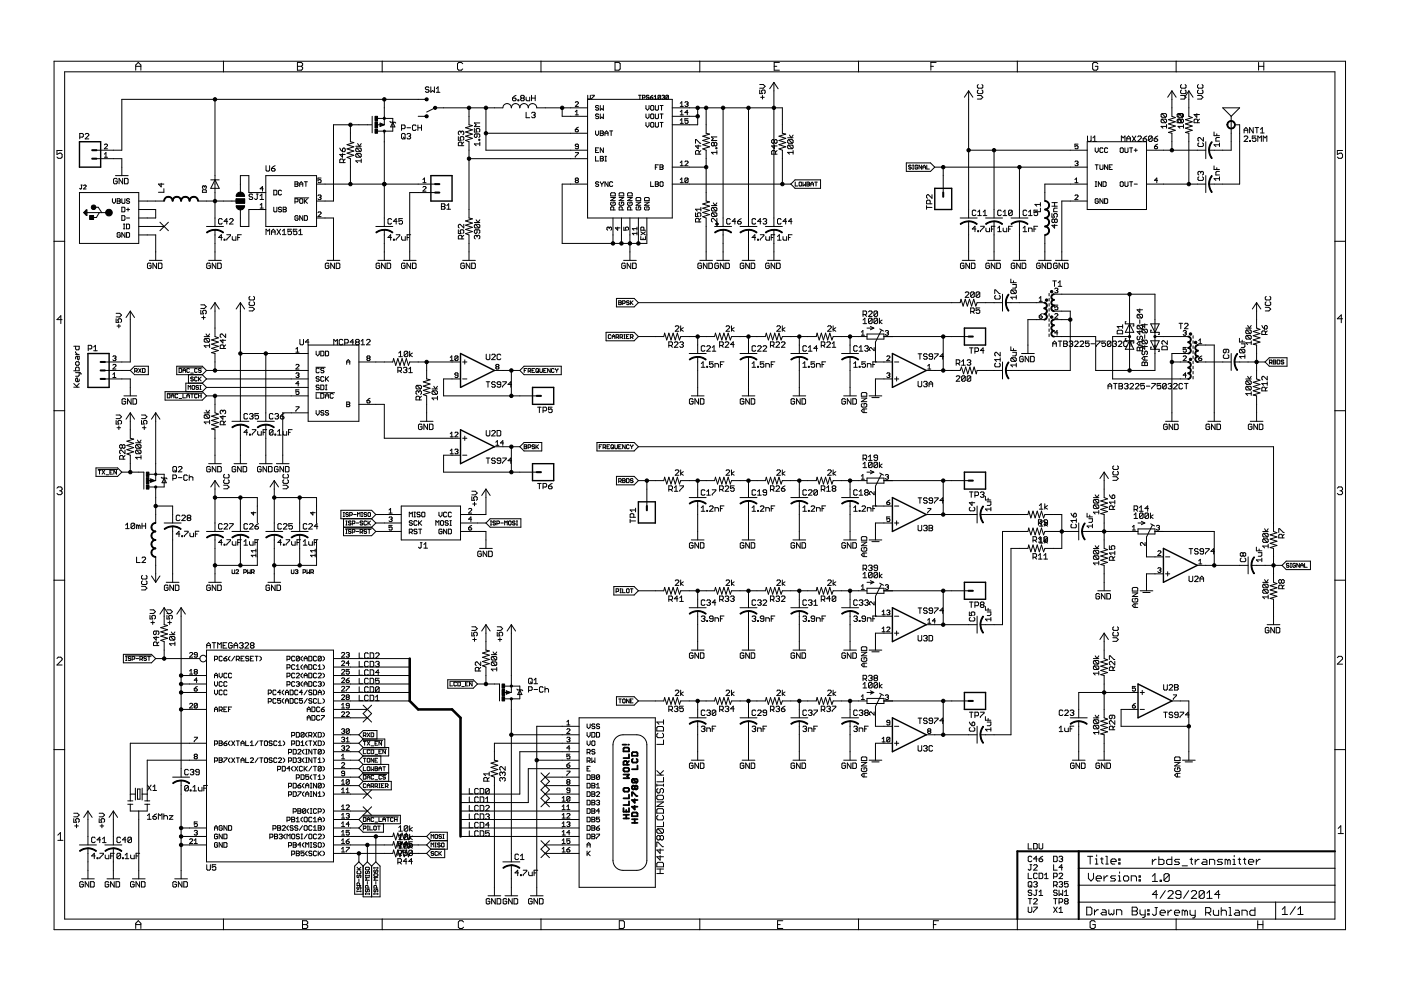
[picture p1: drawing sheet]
<svg xmlns="http://www.w3.org/2000/svg" width="420mm" height="297mm" viewBox="0 0 420 297" stroke-linecap="round" stroke-linejoin="round" font-family="sans-serif">
<g fill="none" stroke="#000" stroke-width=".3">
<path d="M16.2 18.4h387.3v260.3h-387.3zM40.7 19.9h1.5M67 18.4v3.1M89.2 18.7h1.2l.4 .4v.4l-.4 .4 .4 .4v.4l-.4 .3h-1.2zM89.2 19.9h1.2M114.6 18.4v3.1M138.8 19.1l-.4-.4h-.8l-.4 .4v1.6l.4 .3h.8l.4-.3M162.2 18.4v3.1M184.4 18.7h1.2l.4 .4v1.6l-.4 .3h-1.2zM209.9 18.4v3.1M232.2 19.9h.8M233.7 18.7h-1.5v2.3h1.5"/>
<path d="M257.5 18.4v3.1M279.2 19.9h.8M280.7 18.7h-1.5v2.3M305.1 18.4v3.1M329.2 19.1l-.4-.4h-.7l-.4 .4v1.6l.4 .3h.7l.4-.3v-.8h-.7M352.7 18.4v3.1M377.4 18.7v2.3M377.4 19.9h1.6M379 18.7v2.3M19.4 21.5h380.9v254h-380.9zM40.7 21v-1.5l.8-.8 .7 .8v1.5M64.5 29.8v38.1"/>
<path d="M105.1 37.4v5.1l1 .2-2 .7 2 .6-2 .6 2 .7-2 .6 2 .6-2 .7 1 .4v7.6M111.4 37.4h-11.4v22.9h-5.1M111.6 34.9v4.9M113.2 35.5h4.6v3.8h-4.5M113.2 37.4h.9M114 36.9l1.3 .5-1.3 .5zM115.3 29.8v7.6M115.3 39.3v28.6M116.9 36.4l.3 .2h1.2l.3 .3M117.8 36.6l.6 1.4h-1.2zM120.4 38.6h.8l.3-.3v-.6l-.3-.2h-.8v1.6M122 38.3h1.1"/>
<path d="M124.8 37.7l-.3-.2h-.5l-.3 .2v1.1l.3 .3h.5l.3-.3M125.3 38.3h1.1M125.3 37.5v1.6M125.4 34.9h2.6M126.4 37.5v1.6M128 29.8h-91.5v15.2h-7.6M128.7 26.3l-.3-.3h-.6l-.2 .3 .2 .6h.6l.3 .2-.3 .6h-.6l-.2-.3M129.2 26v1.7l.6-.6 .5 .6v-1.7M130.9 27.7h1M130.9 26.6l.5-.6v1.7M138.3 39.6l-.3-.3-.5 .3v.5l.2 .3M138.3 39.6l.2-.3 .6 .3v.5l-.3 .3"/>
<path d="M138.3 39.6v.3M140.7 32.3v5.1l1 .3-2.1 .6 2.1 .6-2.1 .7 2.1 .6-2.1 .6 2.1 .7-2.1 .6 1.1 .4v22.8l1 .3-2.1 .6 2.1 .7-2.1 .6 2.1 .6-2.1 .7 2.1 .6-2.1 .6 1.1 .4v7.6M142.3 38.5v1.1h.8l-.3-.6 .3-.5h.5l.3 .3v.5l-.3 .3M143.9 36.9h-1.6l.5 .5-.5 .6h1.6M145.7 39.9h30.5M145.7 32.3v12.7h30.5M153.7 29.4h.8l.3 .5-.3 .3h-.6l-.2-.3zM154.8 28.6l-1.1 .8M155.3 29.9h.3v.3h-.3zM156.4 29.4l-.3-.3 .3-.5h.6l.2 .3-.2 .5M156.4 29.4l-.3 .3 .3 .5h.6l.2-.3-.2-.5M156.4 29.4h.6"/>
<path d="M157.8 29.1v.8l.3 .3h.8v-1.1M157.8 33.7v1.6h1.1M159.4 29.4h1.1M159.4 28.6v1.6M159.4 33.9l.3-.2h.5l.3 .2-.3 .6M160 34.5h.2M160.2 34.5l.3 .3-.3 .5h-.5l-.3-.3M160.5 28.6v1.6M168.6 32.3v2.6h7.6M172.5 38.8h.7l.3 .5-.7 .2zM172.5 30.7l.3-.2 .7 .2-1 1.2h1M172.5 33.5l.5-.5v1.4"/>
<path d="M172.5 34.4h1M173.5 38.1l-1 .7M176.2 32.3h-15.2a1.27 1.27 0 0 0-1.3-1.2 1.27 1.27 0 0 0-1.3 1.2 1.27 1.27 0 0 0-1.2-1.2 1.27 1.27 0 0 0-1.3 1.2 1.27 1.27 0 0 0-1.3-1.2 1.27 1.27 0 0 0-1.2 1.2 1.27 1.27 0 0 0-1.3-1.2 1.27 1.27 0 0 0-1.3 1.2h-20.3l-2.5 1.3M176.2 29.8h25.4v35.5h-25.4zM176.3 28.6v.9l.2 .2M177 28.6v.9l-.2 .2M177.4 28.6h.8l-.8 1.1M178.6 39.2v1l.5 .4 .4-.4v-1M179.5 34.4l-.7-.2-.2 .4 .7 .3 .2 .4-.2 .3-.7-.3M179.5 31.9l-.7-.3-.2 .5 .7 .2 .2 .5-.2 .2-.7-.2M180 31.6v1.4l.5-.4 .5 .4v-1.4M180 39.2h.7l.3 .3-.3 .4 .3 .5-.3 .2h-.7z"/>
<path d="M180 34.2v1.4l.5-.5 .5 .5v-1.4M180 39.9h.7M181.4 39.9h1M182.8 39.2h.9M183.3 39.2v1.4M191.5 28.6h.8M191.9 28.6v1.1M192.7 29.3l.7-.2-.1-.5h-.6v1.1M193.7 31.6v1l.5 .4 .4-.4v-1M193.7 34.2v.9l.5 .5 .4-.5v-.9M193.7 36.7v.9l.5 .5 .4-.5v-.9M193.8 29.5l.2 .2"/>
<path d="M194.6 28.7l-.2-.1-.6 .1 .2 .4 .6 .2-.2 .4M195 29.1h.6l.2 .2-.2 .4M195 29.1l.2 .6M195.4 31.6l.7 .3v.9l-.3 .2-.7-.2v-.9zM195.4 34.2l.7 .2v.9l-.3 .3-.7-.3v-.9zM195.4 36.7l.7 .2v1l-.3 .2-.7-.2v-1zM195.8 28.6l-.8 .5M196.2 29l.4-.4v1.1M196.5 34.2v1.1l.3 .3 .7-.3v-1.1M196.5 31.6v1.2l.3 .2 .7-.2v-1.2M196.5 36.7v1.2l.3 .2 .7-.2v-1.2M197.3 29.5l.2 .2"/>
<path d="M197.9 31.6h1M197.9 34.2h1M197.9 36.7h1M198.1 28.7l-.2-.1-.6 .1v.8M198.1 28.7l-.2 1M198.1 28.7l-.8 .8M198.4 31.6v1.4M198.4 34.2v1.4M198.4 36.7v1.4M198.5 28.7l.6-.1 .2 .1-.2 .4M198.5 29.5l.2 .2M198.9 29.1h.2"/>
<path d="M199.1 29.1l.2 .2-.2 .4M199.7 29.5l.2 .2M200.5 28.7l-.2-.1-.6 .1v.8M200.5 28.7l-.2 1M200.5 28.7l-.8 .8M201.6 32.3h33v7.6l1 .3-2 .6 2 .7-2 .6 2 .6-2 .7 2 .6-2 .6 1 .4v10.2M201.6 34.9h7.6M204 31l.5-.5v1.4M204 36l.5-.4v1.4M204 31.9h.9M204 34.4h.9M204 33.5l.5-.5v1.4"/>
<path d="M204 37h.9M205.4 30.7l.7-.2 .3 .2-.3 .5M205.9 31.2h.2M206.1 31.2l.3 .2-.3 .5-.7-.2M206.4 35.6h-1v.7l.5-.3 .5 .3-.3 .7-.7-.3M206.4 33.7h-1l.7-.7v1.4M209.2 32.3v5.1h-7.6M211.8 32.3v7.6l1 .3-2 .6 2 .7-2 .6 2 .6-2 .7 2 .6-2 .6 1 .4v15.3l1 .2-2 .7 2 .6-2 .6 2 .7-2 .6 2 .6-2 .7 1 .3v12.7M216.9 32.3v35.6M224.5 32.3v35.6M227.8 27v1.1h.9l-.3-.6 .3-.5h.5l.3 .3v.5l-.3 .3M227.8 25.3h1.1l.6 .6-.6 .5h-1.1"/>
<path d="M228.1 29.2h1.1M228.7 28.6v1.1M232.1 24.7v43.2M232.1 24.7l1.3 1.9M232.1 24.7l-1.3 1.9M290.5 27.2v38.1M290.5 27.2l-1.3 1.9M290.5 27.2l1.3 1.9M293.1 28.6h1.1l.5 .6-.5 .5h-1.1M293.4 27l-.3 .3v.5l.3 .3h1.1l.2-.3v-.5l-.2-.3M293.4 25.3l-.3 .3v.6l.3 .2h1.1l.2-.2v-.6l-.2-.3M348.5 34.1h1.1l.2 .2v.6l-.2 .3"/>
<path d="M348.5 35.7h1.1l.2 .3v.5l-.2 .3M348.5 35.7l-.3 .3v.5l.3 .3h1.1M348.5 34.1l-.3 .2v.6l.3 .3h1.1M348.5 35.7l1.1 1.1M348.5 34.1l1.1 1.1M349.8 37.9h-1.6l.6 .5M349.8 37.3v1.1M351.5 27.2v7.7l1 .3-2.1 .7 2.1 .6-2.1 .6 2.1 .7-2.1 .6 2.1 .7-2.1 .6 1.1 .2v5.1M351.5 27.2l-1.3 1.9M351.5 27.2l1.2 1.9M353.3 35.2l-.3-.3v-.6l.3-.2h1.3l.3 .2v.6l-.3 .3M353.6 36.8l-.3-.3v-.5l.3-.3 1 1.1"/>
<path d="M353.6 34.1l-.3 .2v.6l.3 .3h1M353.6 34.1l1 1.1M353.6 34.1l.2 .2M353.8 35.7l.3 .3v.8M353.8 34.3v.3M354.1 28.6h1.1l.5 .6-.5 .5h-1.1M354.1 34.1l-.3 .2M354.3 27l-.2 .3v.5l.2 .3h1.1l.3-.3v-.5l-.3-.3M354.3 25.3l-.2 .3v.6l.2 .2h1.1l.3-.2v-.6l-.3-.3M354.4 34.1l.2 .2v.6l-.2 .3M354.6 35.7h-1.3l-.3 .3v.8h1.6M354.6 35.7l.3 .3v.5l-.3 .3"/>
<path d="M354.6 35.7l-.5 .5M354.9 37.9h-1.6l.5 .5M354.9 37.3v1.1M356.5 27.2v7.7l1 .3-2 .7 2 .6-2 .6 2 .7-2 .6 2 .7-2 .6 1 .2v15.3M356.5 27.2l-1.2 1.9M356.5 27.2l1.3 1.9M358.9 34.1v1.1l-.8-.9h1.6M359.1 28.6h1.1l.6 .6-.6 .5h-1.1M359.2 36.8v-.8l-.3-.3h-.5l-.3 .3v.8h1.6M359.4 27l-.3 .3v.5l.3 .3h1.1l.3-.3v-.5l-.3-.3M359.4 25.3l-.3 .3v.6l.3 .2h1.1l.3-.2v-.6l-.3-.3M359.7 35.7l-.5 .5"/>
<path d="M364.1 39.6v1.1h1.6M366.7 32.3h5.1l-2.6 2.6zM369.2 34.9v10.1h-6.6M370.5 37.4h1.3v17.8h-9.2M373.1 39.1h1.1M373.1 39.9v-1.1l.6-.6 .5 .6v1.1M375.8 38.2v1.7l-1-1.7v1.7M376.4 38.2h1.1M376.9 38.2v1.7M378 38.8l.6-.6v1.7M378 39.9h1.1M18.6 45.1h-1.5v1.2l.8-.4h.3l.4 .4v.8l-.4 .4h-.7l-.4-.4"/>
<path d="M23.8 57.7h17.8v15.3h-17.8v-15.3M23.9 41.1h.8l.3-.3v-.5l-.3-.3h-.8v1.6M24.3 55.5h.4M24.5 55.5v1l-.2 .1-.4-.1M25.1 55.7l.2-.2 .5 .2-.7 .9h.7M25.5 40.3l.3-.3h.6l.2 .3v.3l-1.1 1h1.1M28.9 47.6h7.6v5M31.3 43.4l.2-.2 .7 .2-.9 1.2h.9M31.3 46.2l.5-.5v1.4M31.3 47.1h.9M33.7 59.6v.9l.5 .5 .4-.5v-.9M34.6 52.6h3.8"/>
<path d="M35.1 59.6h.7l.3 .2-.3 .5 .3 .4-.3 .3h-.7zM35.2 53.7l-.3-.2h-.6l-.2 .2v1.1l.2 .3h.6l.3-.3v-.5h-.6M36.5 59.6v1.1l.3 .3 .7-.3v-1.1M36.8 53.5v1.6l-1.1-1.6v1.6M37.3 53.5h.9l.2 .2v1.1l-.2 .3h-.9zM38.9 59.8l-.7-.2-.3 .4 .7 .3 .3 .4-.3 .3-.7-.3M48.3 54.9v1.1l-.8-.8h1.6M49.1 56.6v1h-1.6M60.9 56.9h.8l.2 .8h-1.2zM61.3 55.9l.2-.2 .4 .2-.2 .6M61.3 55.9l-.2-.2-.4 .2 .2 .6M61.3 55.9v.2"/>
<path d="M63.2 53.9h2.5M64.5 53.9l1.2 2.6h-2.5zM70.8 59.6h2.6v1.3h-2.6zM72.1 57.7v-5.1h2.5v5.1h5.1M75.8 58.4l-.3-.2h-.5l-.3 .2 .3 .6h.5l.3 .2-.3 .6h-.5l-.3-.3M76.9 58.2h.5M77.2 58.2v1.3l-.3 .3-.6-.3M78 58.7l.5-.5v1.6M78 59.8h1.1M79 56.6h-1l.7-.7v1.4M79.7 52.6h15.2v15.3h-15.2zM79.8 49.7v1.3l.3 .3h.5l.3-.3v-1.3"/>
<path d="M81.4 50.5h.8l.3 .5-.3 .3h-.5l-.3-.3zM82.1 57h.7l.2 .3v.9l-.2 .2h-.7zM82.5 49.7l-1.1 .8M84.4 57.3l-.2-.3-.7 .3v.9l.2 .2 .7-.2M88.4 59.3h4.2M88.5 54.5h.7l.2 .2-.2 .5 .2 .4-.2 .3h-.7zM88.5 55.2h.7M89.9 59.8l.2-.2 .7 .2v.9l-.2 .3-.7-.3zM89.9 55.2h.9M89.9 55.9v-1l.4-.4 .5 .4v1M91.3 59.6v1.4M91.3 54.5h.9"/>
<path d="M91.7 54.5v1.4M92.2 59.6l-.9 .9M94.9 55.2h35.6M95.4 58.7l.7-.3 .2 .3-.2 .4M95.8 59.1h.3M96.1 59.1l.2 .3-.2 .4-.7-.2M96.3 53.4h-.9v.7l.7-.3 .2 .7-.2 .3-.7-.3M101.9 44.4l.8 1.1M102.7 46v1.1l-.8-.8h1.6M103 48.7v-.8l-.3-.2h-.5l-.3 .2v.8h1.6M103 44.4l.5 .3v.5l-.2 .3h-.6v-.8zM103.5 47.7l-.5 .5"/>
<path d="M106.7 43.8h1.6M107 44.4h1.1l.2 .3v.5l-.2 .3M107 46h1.1l.2 .3v.5l-.2 .3M107 46l-.3 .3v.5l.3 .3h1.1M107 44.4l-.3 .3v.5l.3 .3h1.1M107 46l1.1 1.1M107 44.4l1.1 1.1M107.3 43l.5 .8 .5-.8M108.3 48.2h-1.6l.6 .5M108.3 47.7v1M120.7 40h.5l.3 .3v1.1l-.3 .2h-.5l-.3-.2v-1.1zM121 41.1l.5 .5"/>
<path d="M122 40.3l.3-.3h.6l.2 .3-.2 .5M122.6 40.8h.3M122.9 40.8l.2 .3-.2 .5h-.6l-.3-.2M126.8 54.8h1M126.8 53.8l.5-.4v1.4M126.8 56.1l.3-.2 .7 .2-1 1.2h1M130.5 57.7h-7.6v20.3M137.5 41v1h.8l-.3-.5 .3-.5h.5l.3 .2v.6l-.3 .2M138.5 43.7v-.8l-.2-.3h-.6l-.2 .3v.8h1.6M139.1 42.6l-.6 .5M140.7 47.6h35.5M143.1 40.1v.8l-.3 .3-.5-.3v-.5l.2-.3h1.1l.3 .3v.5l-.3 .3"/>
<path d="M143.6 41.8h.3v.2h-.3zM143.9 43.1h-1.6l.5 .6M143.9 42.6v1.1M172.5 45.7h1l-1 1.4M172.8 54.1l-.3-.3 .3-.4 .7 .2-.3 .5M172.8 54.1l-.3 .2 .3 .5 .7-.3-.3-.4M172.8 54.1h.4M173.5 43.9h-.7l-.3-.2 .3-.5 .7 .2v1l-.3 .2-.7-.2M176.2 55.2h-7.6v17.8h25.4v-7.7M178.6 46.9v1.4h.9M178.6 45h.5M179.5 44.3h-.9v1.4h.9"/>
<path d="M179.5 54.7l-.7-.2-.2 .4 .7 .3 .2 .4-.2 .3-.7-.3M180 46.9h.7l.3 .2-.3 .5 .3 .4-.3 .3h-.7zM180 54.5l.5 .7M180 47.6h.7M180.5 55.2v.7M181 44.3v1.4l-1-1.4v1.4M181 54.5l-.5 .7M181.4 40.6v-.9l.5-.5 .5 .5v.9M181.4 48.3h.5M181.4 46.9h.5M181.7 46.9v1.4M182.4 54.5v1.4l-1-1.4v1.4"/>
<path d="M183.1 58l.3-.2h.9l.2 .2v.7h-1.4zM183.1 59.2h1.4l-1.4 .9h1.4M183.7 54.7l-.2-.2-.7 .2v.9l.2 .3 .7-.3M185.7 58l.2-.2h.9l.3 .2v.7h-1.4zM185.7 59.2h1.4l-1.4 .9h1.4M188.2 59.2h1.4l-1.4 .9h1.4M188.2 58l.2-.2h1l.2 .2v.7h-1.4zM190.8 59.4l.2-.2h.9l.3 .2v.7h-1.4zM193.3 59.4l.2-.2h1l.2 .2v.7h-1.4zM195.1 54.5v1.4h1M196.5 54.5h.7l.3 .2-.3 .5 .3 .4-.3 .3h-.7zM196.5 55.2h.7"/>
<path d="M196.5 50.1h.5M197.5 49.4h-1v1.4M197.9 49.4h.7l.3 .2-.3 .5 .3 .5-.3 .2h-.7zM197.9 54.7l.3-.2 .7 .2v.9l-.3 .3-.7-.3zM197.9 50.1h.7M201.6 55.2h35.6M201.6 50.1h10.2M204 54.8h.9M204 53.8l.5-.4v1.4M204 48.7l.5-.4v1.4M204 49.7h.9M205.4 48.5l.2-.2 .8 .2-1 1.2h1"/>
<path d="M206.4 53.6v.9l-.3 .3-.7-.3M206.4 53.6l-.8-.2-.2 .2v.9M206.4 53.6l-1 .9M208.6 42.9v-1.1l1.6 1.1M209.4 43.5v1.1l-.8-.8h1.6M209.7 46.2v-.8l-.3-.3h-.6l-.2 .3v.8h1.6M210.2 45.1l-.5 .6M214.2 42.9l.3-.2 .5 .2v.6l-.3 .3-.5-.3M214.2 42.9l-.3-.2-.5 .2v.6l.2 .3 .6-.3M214.2 42.9v.6M214.7 44.3h.3v.3h-.3zM215 45.7h-1.6l.5 .5"/>
<path d="M215 45.1v1.1M215 41h-1.6l.5 .6-.5 .5h1.6M232.2 43.5v1.1l-.8-.8h1.6M232.2 42.1l.3-.3 .5 .3v.6l-.2 .2-.6-.2M232.2 42.1l-.2-.3-.6 .3v.6l.3 .2 .5-.2M232.2 42.1v.6M232.5 46.2v-.8l-.3-.3h-.5l-.3 .3v.8h1.6M233 45.1l-.5 .6M236.2 41.3h1.6M236.5 43.5l-.3 .3v.5l.3 .3h1.1M236.5 41.8h1.1l.2 .3v.6l-.2 .2M236.5 43.5h1.1l.2 .3v.5l-.2 .3"/>
<path d="M236.5 41.8l-.3 .3v.6l.3 .2h1.1M236.5 43.5l1.1 1.1M236.5 41.8l1.1 1.1M236.8 40.5l.5 .8 .5-.8M237.8 45.7h-1.6l.6 .5M237.8 45.1v1.1M238.4 53.9h7.7v2.6h-7.7l-1.2-1.3zM238.5 54.6v1.2h.8M239.6 54.8l.2-.2 .6 .2v.8l-.2 .2-.6-.2zM240.8 54.6v1.2l.4-.4 .4 .4v-1.2M242 54.6l.8 .2-.2 .4 .2 .4-.2 .2h-.6zM242 55.2h.6"/>
<path d="M243.2 55.2h.7M243.2 55.8v-.8l.3-.4 .4 .4v.8M244.3 54.6h.8M244.7 54.6v1.2M271.8 48.8h7.3l1.2 1.3-1.2 1.3h-7.3zM273.3 49.7l-.2-.2-.6 .2 .2 .4 .6 .2-.2 .4-.6-.2M273.7 49.5h.3M273.7 50.7h.3M273.9 49.5v1.2M275.2 49.7l-.2-.2-.6 .2v.8l.6 .2 .2-.6h-.4M276.4 49.5v1.2l-.8-1.2v1.2M276.8 50.1h.8"/>
<path d="M276.8 50.7v-.8l.4-.4 .4 .4v.8M277.9 49.5v1.2h.8M279.5 58.4v1l-1.1-1-.5 .2v.6l.3 .2M280.3 50.1h45.8M282.9 50.1v7.6M290.5 45h35.6M298.1 45v20.3M305.7 50.1v15.2M322.4 58.7l.2-.3 .7 .3-.9 1.1h.9M322.4 54.8h.9M322.4 48.5l.7-.2 .2 .2-.2 .5M322.4 53.8l.4-.4v1.4"/>
<path d="M322.8 49h.3M323.1 49l.2 .2-.2 .5-.7-.3M323.3 43.2h-.9v.7l.7-.2 .2 .7-.2 .2-.7-.2M326.1 55.2h-12.7v5.1M326.1 42.5h17.7v20.3h-17.7zM326.1 40.8v1.3l.3 .3h.5l.3-.3v-1.3M327.8 42.4h1M327.8 41.3l.5-.5v1.6M328.4 54.5h.5M328.4 55.9h.5M328.4 49.4h1M328.4 44.3v1l.5 .4 .5-.4v-1"/>
<path d="M328.7 54.5v1.4M328.9 49.4v1.4M329.4 59.8l-.3-.2-.7 .2v.9l.3 .3 .7-.3v-.4h-.5M329.9 49.4v1.2l.2 .2 .7-.2v-1.2M330.3 54.5v1.4l-.9-1.4v1.4M330.8 44.6l-.2-.3-.7 .3v.9l.2 .2 .7-.2M330.8 59.6v1.4l-.9-1.4v1.4M330.8 54.5h.7l.2 .2v.9l-.2 .3h-.7zM331.3 59.6h.7l.2 .2v.9l-.2 .3h-.7zM332.2 44.6l-.2-.3-.7 .3v.9l.2 .2 .7-.2M332.2 49.4v1.4l-.9-1.4v1.4M332.7 50.1h.4"/>
<path d="M333.6 49.4h-.9v1.4h.9M335.9 44.6l.3-.3 .7 .3v.9l-.3 .2-.7-.2zM335.9 54.7l.3-.2 .7 .2v.9l-.3 .3-.7-.3zM336.3 42.4v-1.6l.5 .5 .6-.5v1.6M337.4 44.3v1.2l.2 .2 .7-.2v-1.2M337.4 54.5v1.1l.2 .3 .7-.3v-1.1M337.9 42.4v-1.1l.6-.5 .5 .5v1.1M337.9 41.6h1.1M338.8 44.3h.9M338.8 54.5h.9M339.2 44.3v1.4M339.2 54.5v1.4"/>
<path d="M339.6 40.8l1 1.6M340.1 55.2h1M340.1 45h1M340.6 44.6v.9M340.6 40.8l-1 1.6M341.2 41l.3-.2h.5l.3 .2v.3l-1.1 1.1h1.1M342.8 41.6h.8l.3 .5-.3 .3h-.5l-.3-.3zM343.8 55.2h17.8M343.8 45h17.8M343.9 40.8l-1.1 .8M345.5 41v1.1l-.2 .3h-.6l-.2-.3M345.5 41l-.2-.2h-.6l-.2 .2v1.1"/>
<path d="M345.5 41l-1 1.1M346.1 41.6h.8l.3 .5-.3 .3h-.5l-.3-.3zM346.2 43.9h.7l.3 .5-.7 .2zM347.2 54.1h-1l.7-.7v1.4M347.2 43.2l-1 .7M347.2 40.8l-1.1 .8M359.5 53l-.2 .3v.5l.2 .3h1.1l.3-.3v-.5l-.3-.3M359.5 42.8l-.2 .3v.5l.2 .3h1.1l.3-.3v-.5l-.3-.3M360.1 51.6l-.3-.2-.5 .2v.6l.2 .3M360.1 51.6l.3-.2 .5 .2v.6l-.3 .3M360.1 51.6v.3M360.9 41.2v1.1l-1.1-1.1-.5 .3v.5l.2 .3"/>
<path d="M361.6 42.5v5.1M361.6 52.6v5.1M364.1 49.7v1.1h1.6M364.9 40.1v.6M364.9 50.3v.5M365.7 41.2h-.8l-.3 .3v.8h1.1M365.7 43.4h-1.6l.5 .5M365.7 42.8v1.1M365.7 53v1.1M365.7 51.4h-.8l-.3 .2v.9h1.1M365.7 53.6h-1.6l.5 .5M373.1 41l.3-.2h.5l.3 .2v.3l-1.1 1.1h1.1"/>
<path d="M374.8 42.1h.2v.3h-.2zM376.7 40.8h-1.1v.8l.5-.3 .6 .3v.5l-.3 .3h-.6l-.2-.3M377.2 42.4v-1.6l.5 .5 .6-.5v1.6M378.8 42.4v-1.6l.6 .5 .5-.5v1.6M402.6 45.1h-1.5v1.2l1.2-.4 .3 .4v.8l-.3 .4h-.8l-.4-.4M16.2 72.3h3.2M25.3 63.7l.4-.4v.8l-.2-.4M25.9 62.9h.2v1.6l-1-.8zM25.9 62.9v1.4M26.1 63.7h6.6M28.5 62.1h1l1 1.6M29.8 63.7l-.9 1.5h-1.2"/>
<path d="M35.1 60.3h.7M36.1 70l-.3-.3-.7 .3v.9l.3 .2 .7-.2v-.5h-.5M36.5 62.1h.7l.3 .2v1l-.3 .2h-.7zM36.5 64.6h.7l.3 .3v.9l-.3 .2h-.7zM37 67.2h.5M37 68.6h.5M37.2 67.2v1.4M37.5 69.7v1.4l-1-1.4v1.4M37.9 69.7h.7l.3 .3v.9l-.3 .2h-.7zM37.9 62.8h1M37.9 65.3h1M37.9 67.2h.7l.3 .2v.9l-.3 .3h-.7z"/>
<path d="M38.4 62.3v1M41.6 67.9h7.6M41.6 62.8h5.1v2.5h-5.1M41.6 60.3h7.6M41.6 70.4h5.1v7.6M44.8 78h3.8M45.3 79.1l-.3-.2h-.5l-.3 .2v1.1l.3 .3h.5l.3-.3v-.5h-.5M46.9 78.9v1.6l-1-1.6v1.6M47.5 78.9h.8l.3 .2v1.1l-.3 .3h-.8zM48 66.6l2.5 2.6M50.5 66.6l-2.5 2.6M59.4 60.3h11.4"/>
<path d="M61.9 67.9h5.1M62.6 78h3.8M63.1 79.1l-.3-.2h-.5l-.3 .2v1.1l.3 .3h.5l.3-.3v-.5h-.6M64.5 68.9v9.1M64.7 78.9v1.6l-1.1-1.6v1.6M65.3 78.9h.8l.3 .2v1.1l-.3 .3h-.8zM66.7 71.2h-1.1l.8-.8v1.6M66.7 65.8l-.3-.3h-.6l-.2 .3v1.1l.2 .3h.6l.3-.3M67.2 71.7h.3v.3h-.3zM68 70.4h1.1v.2l-1.1 1.1v.3M68.3 66.4h-1.1l.8-.9v1.7M68.8 65.8l.3-.3h.5l.3 .3v.3l-1.1 1.1h1.1"/>
<path d="M69.7 70.9v.8l.2 .3h.8v-1.1M71.3 71.2h.5M72.1 62.8v5.1h2.5v-5.1h5.1M72.4 70.4h-1.1v1.6M78 62.4h1M78 61.4l.5-.4v1.4M79.8 70.3v-1.6l.5 .6 .6-.6v1.6M81.4 70.3v-1l.6-.6 .5 .6v1M81.4 69.5h1.1M82.1 62.1v1.2l.2 .2 .7-.2v-1.2M83.1 68.7l1 1.6M84.1 68.7l-1 1.6"/>
<path d="M84.4 62.3l-.2-.2-.7 .2 .2 .5 .7 .2-.2 .5-.7-.2M84.7 69.3l.5-.6v1.6M84.7 70.3h1.1M84.9 62.1h.7l.3 .2-.3 .5 .3 .5-.3 .2h-.7zM84.9 62.8h.7M87.4 68.7h-1.1v.8l.6-.2 .5 .2v.6l-.3 .2h-.5l-.3-.2M88.5 60.5h.7l.2-.7-.2-.2h-.7v1.4M89 68.7h-1v.8l.5-.2 .5 .2v.6l-.2 .2h-.6l-.2-.2M89.4 64.9l-.2-.3-.7 .3v.9l.2 .2 .7-.2v-.5h-.5M89.6 70.3h1.1M89.6 69.3l.5-.6v1.6M90.8 64.6v1.4l-.9-1.4v1.4"/>
<path d="M91.3 64.6h.7l.2 .3v.9l-.2 .2h-.7zM91.5 60.3l.7 .7M94.9 65.3h5.1v12.7M95.4 63.8l.2-.3 .7 .3-.9 1.1h.9M98.1 78h3.8M98.6 79.1l-.2-.2h-.6l-.2 .2v1.1l.2 .3h.6l.2-.3v-.5h-.5M100.3 78.9v1.6l-1.1-1.6v1.6M100.8 78.9h.8l.3 .2v1.1l-.3 .3h-.8zM112.7 67.9h5.1M113.3 78h3.9M113.9 79.1l-.3-.2h-.5l-.3 .2v1.1l.3 .3h.5l.3-.3v-.5h-.6M115.3 68.9v9.1"/>
<path d="M115.5 78.9v1.6l-1.1-1.6v1.6M116.1 78.9h.8l.3 .2v1.1l-.3 .3h-.8zM117.4 71.2h-1l.8-.8v1.6M117.4 65.8l-.2-.3h-.6l-.2 .3v1.1l.2 .3h.6l.2-.3M118 71.7h.3v.3h-.3zM118.8 70.4h1.1v.2l-1.1 1.1v.3M119.1 66.4h-1.1l.8-.9v1.7M120.4 70.9v.8l.3 .3h.8v-1.1M120.7 65.5h-1.1v.9l.6-.3 .5 .3v.5l-.3 .3h-.5l-.3-.3M121 78h3.8M121.5 79.1l-.3-.2h-.5l-.3 .2v1.1l.3 .3h.5l.3-.3v-.5h-.5M122.1 71.2h.5"/>
<path d="M123.1 78.9v1.6l-1.1-1.6v1.6M123.2 70.4h-1.1v1.6M123.7 78.9h.8l.3 .2v1.1l-.3 .3h-.8zM132.4 61.1h.8l.3 .3-.3 .5 .3 .5-.3 .3h-.8zM132.4 61.9h.8M134 62.7h1.1M134 61.6l.6-.5v1.6M137.5 68.9v1.1h.8l-.3-.6 .3-.5h.5l.3 .3v.5l-.3 .3M138.5 71.6v-.8l-.2-.3h-.6l-.2 .3v.8h1.6M138.7 78h3.9M139.1 67.2v1.1l-1.1-1.1-.5 .3v.6l.2 .2M139.1 70.5l-.6 .6"/>
<path d="M139.3 79.1l-.3-.2h-.5l-.3 .2v1.1l.3 .3h.5l.3-.3v-.5h-.6M140.9 78.9v1.6l-1.1-1.6v1.6M141.5 78.9h.8l.3 .2v1.1l-.3 .3h-.8zM142.3 66.7h1.6M142.5 67.2h1.1l.3 .3v.6l-.3 .2M142.5 67.2l-.2 .3v.6l.2 .2h1.1M142.5 67.2l1.1 1.1M142.8 65.9l.5 .8 .6-.8M143.1 68.9v.8l-.3 .3-.5-.3v-.5l.2-.3h1.1l.3 .3v.5l-.3 .3M143.1 70.8l.2-.3 .6 .3v.5l-.3 .3M143.1 70.8l-.3-.3-.5 .3v.5l.2 .3M143.1 70.8v.3"/>
<path d="M182.7 68.3l-.2-.2-.5 .2 .2 .7M182.7 68.3l.2-.2 .5 .2-.2 .7M182.7 68.3v.2M183.4 60.6l-.3 .2 .3 .7h.9l.2-.2-.2-.7h-.5v.5M183.8 65.3v7.7M184.1 62.9v-.7l-.3-.2-.7 .2v.7h1.4M185.3 68.1v.9l-.7-.7h1.3M185.9 60.6l-.2 .2 .2 .7h.9l.3-.2-.3-.7h-.4v.5M186.4 65.3v7.7M186.6 62.9v-.7l-.2-.2-.7 .2v.7h1.4M187 78h3.8M187.1 68.1v.9h.7l-.2-.5 .2-.4 .7 .2-.2 .7"/>
<path d="M187.5 79.1l-.2-.2h-.6l-.2 .2v1.1l.2 .3h.6l.2-.3v-.5h-.5M188.4 60.6l-.2 .2 .2 .7h1l.2-.2-.2-.7h-.5v.5M188.9 65.3v12.7M189.1 62.9v-.7l-.2-.2-.7 .2v.7h1.4M189.2 78.9v1.6l-1.1-1.6v1.6M189.7 78.9h.8l.3 .2v1.1l-.3 .3h-.8zM190.8 60.6h1.4l-1.4 .9h1.4M191 62l-.2 .2 .2 .7h.9l.3-.2-.3-.7h-.4v.5M191 70h-1.4l.5 .4M191 68.1v.9M191 69.5v.9M191 68.5h-1.4l.5 .5"/>
<path d="M191.5 65.3v7.7M192.2 70.9v.9h1.4v-.9M192.2 69.5l1.4 .9M192.9 71.4v.4M193.1 69v-.7l-.2-.2-.7 .2v.7h1.4M193.3 60.6h1.4l-1.4 .9h1.4M193.5 62l-.2 .2 .2 .7h1l.2-.2-.2-.7h-.5v.5M193.6 69.5l-1.4 .9M208.6 63.8v1.1h.8l-.3-.6 .3-.5h.5l.3 .3v.5l-.3 .3M209.7 66.5v-.8l-.3-.3h-.6l-.2 .3v.8h1.6M209.9 78h3.8M210.2 62.7h-1.6l.5 .5"/>
<path d="M210.2 65.4l-.5 .6M210.2 62.2v1M210.4 79.1l-.3-.2h-.5l-.3 .2v1.1l.3 .3h.5l.3-.3v-.5h-.6M212 78.9v1.6l-1.1-1.6v1.6M212.6 78.9h.8l.3 .2v1.1l-.3 .3h-.8zM213.4 61.6h1.6M213.6 63.8l-.2 .3v.5l.2 .3h1.1M213.6 62.2h1.1l.3 .2v.6l-.3 .2M213.6 63.8h1.1l.3 .3v.5l-.3 .3M213.6 62.2l-.2 .2v.6l.2 .2h1.1M213.6 63.8l1.1 1.1M213.6 62.2l1.1 1"/>
<path d="M213.9 60.8l.6 .8 .5-.8M214.3 67.9h5.1M214.9 78h3.9M215 65.4v1.1l-1.1-1.1-.5 .3v.6l.2 .2M215.5 79.1l-.3-.2h-.5l-.3 .2v1.1l.3 .3h.5l.3-.3v-.5h-.6M216.9 68.9v9.1M217.1 78.9v1.6l-1.1-1.6v1.6M217.7 78.9h.8l.2 .2v1.1l-.2 .3h-.8zM219 65.8l-.2-.3h-.6l-.3 .3v1.1l.3 .3h.6l.2-.3M220.7 66.4h-1.1l.8-.9v1.7M221.2 66.4h.8l.3 .5-.3 .3h-.5l-.3-.3zM221.9 67.9h5.1"/>
<path d="M222.3 65.5l-1.1 .9M222.6 78h3.8M223.1 79.1l-.3-.2h-.5l-.3 .2v1.1l.3 .3h.5l.3-.3v-.5h-.6M224.5 68.9v9.1M224.7 78.9v1.6l-1.1-1.6v1.6M225.3 78.9h.8l.3 .2v1.1l-.3 .3h-.8zM226.6 71.2h-1l.8-.8v1.6M226.6 65.8l-.2-.3h-.6l-.2 .3v1.1l.2 .3h.6l.2-.3M227.2 71.7h.3v.3h-.3zM228 70.4h1.1v.2l-1.1 1.1v.3M228.3 66.4h-1.1l.8-.9v1.7M228.8 65.8l.3-.3h.5l.3 .3-.3 .6"/>
<path d="M229.4 66.4h.2M229.6 67.9h5M229.6 66.4l.3 .2-.3 .6h-.5l-.3-.3M229.7 70.9v.8l.2 .3h.8v-1.1M230.2 78h3.8M230.7 79.1l-.3-.2h-.5l-.3 .2v1.1l.3 .3h.5l.3-.3v-.5h-.5M231.3 71.2h.5M232.1 68.9v9.1M232.3 78.9v1.6l-1-1.6v1.6M232.4 70.4h-1.1v1.6M232.9 78.9h.8l.3 .2v1.1l-.3 .3h-.8zM233.2 72h1.1"/>
<path d="M233.2 70.9l.5-.5v1.6M234.3 65.8l-.3-.3h-.6l-.2 .3v1.1l.2 .3h.6l.3-.3M234.8 70.9v.8l.3 .3h.8v-1.1M235.9 66.4h-1.1l.8-.9v1.7M236.5 71.2h.5M237.5 70.4h-1v1.6M237.5 66.4h-1l.8-.9v1.7M277.9 62.2h1.6M277.9 61.6v1.1M279 61.1v-.8l-.3-.3h-.5l-.3 .3v.8h1.6M288 65.3h5M288.6 78h3.8"/>
<path d="M289.1 79.1l-.3-.2h-.5l-.3 .2v1.1l.3 .3h.5l.3-.3v-.5h-.5M290.5 66.4v11.6M290.7 78.9v1.6l-1-1.6v1.6M291.3 78.9h.8l.3 .2v1.1l-.3 .3h-.8zM292.7 68.6h-1.1l.8-.8v1.6M292.7 63.3l-.3-.3h-.5l-.3 .3v1l.3 .3h.5l.3-.3M293.2 69.2h.3v.2h-.3zM293.2 63.5l.6-.5v1.6M293.2 64.6h1.1M294 67.8h1.1v.3l-1.1 1.1v.2M294.9 64.6h1.1M294.9 63.5l.5-.5v1.6"/>
<path d="M295.6 65.3h5.1M295.7 68.4v.8l.3 .2h.8v-1M296.2 78h3.8M296.7 79.1l-.2-.2h-.6l-.2 .2v1.1l.2 .3h.6l.2-.3v-.5h-.5M297.3 68.6h.6M298.1 66.4v11.6M298.4 78.9v1.6l-1.1-1.6v1.6M298.4 67.8h-1.1v1.6M298.9 78.9h.8l.3 .2v1.1l-.3 .3h-.8zM299.2 68.4l.5-.6v1.6M299.2 69.4h1.1M300.3 63.3l-.3-.3h-.5l-.3 .3v1l.3 .3h.5l.3-.3"/>
<path d="M300.8 68.4v.8l.3 .2h.8v-1M300.8 64.6h1.1M300.8 63.5l.6-.5v1.6M302.5 68.6h.5M303.2 65.3h5.1M303.6 63.3v1l-.3 .3h-.6l-.2-.3M303.6 63.3l-.3-.3h-.6l-.2 .3v1M303.6 67.8h-1.1v1.6M303.6 63.3l-1.1 1M303.8 78h3.8M304.4 79.1l-.3-.2h-.5l-.3 .2v1.1l.3 .3h.5l.3-.3v-.5h-.6M305.7 66.4v11.6"/>
<path d="M306 78.9v1.6l-1.1-1.6v1.6M306.5 78.9h.9l.2 .2v1.1l-.2 .3h-.9zM306.8 69.4h1.1M306.8 68.4l.6-.6v1.6M307.9 63.3l-.3-.3h-.5l-.3 .3v1l.3 .3h.5l.3-.3M308.5 63.5l.5-.5v1.6M308.5 69.4v-1h.8l.2 .2v.8M308.5 64.6h1M310.1 68.6h.5M311.2 67.8h-1.1v1.6M311.2 63h-1.1v.8l.5-.3 .6 .3v.5l-.3 .3h-.5l-.3-.3M311.4 78h3.9"/>
<path d="M312 79.1l-.3-.2h-.5l-.3 .2v1.1l.3 .3h.5l.3-.3v-.5h-.6M312 62.4v1.1h-1.6M312 60.7v1.1M312 61.3h-1.6l.5 .5M313.4 70.4v7.6M313.6 78.9v1.6l-1.1-1.6v1.6M314.2 78.9h.8l.3 .2v1.1l-.3 .3h-.8zM315.5 64v1.1h.8l-.3-.6 .3-.5h.5l.3 .3v.5l-.3 .3M315.5 61.8h1.6M315.5 60.7h1.6M316.3 65.9l-.3-.3-.5 .3v.6l.2 .2 .6-.2M316.3 65.9l.2-.3 .6 .3v.6l-.3 .2-.5-.2"/>
<path d="M316.3 67.3v1.1l-.8-.9h1.6M316.3 60.7v1.1M316.3 65.9v.6M316.5 78h3.8M317.1 79.1l-.3-.2h-.6l-.2 .2v1.1l.2 .3h.6l.3-.3v-.5h-.6M317.1 62.4h-.8l-.3 .2v.9h1.1M318.7 78.9v1.6l-1.1-1.6v1.6M319.2 78.9h.9l.2 .2v1.1l-.2 .3h-.9zM326.1 60.3h-7.7v17.7M400.3 72.3h3.2M18.6 95.8h-1.5l1.1-1.2v2.4M34.8 95.5v1.1h.8l-.2-.5 .2-.6h.6l.2 .3v.6l-.2 .2"/>
<path d="M34.8 93.9h1.1l.5 .5-.5 .6h-1.1M35.1 97.7h1.1M35.6 97.2v1.1M39.1 93.3v15.2h-7.6M39.1 93.3l1.2 1.9M39.1 93.3l-1.3 1.9M60.2 93v1.1h.8l-.2-.5 .2-.6h.6l.2 .3v.5l-.2 .3M60.2 91.4h1.1l.5 .5-.5 .6h-1.1M60.5 95.2h1.1M61 94.7v1M64.5 90.7v10.2l1 .4-2 .6 2 .6-2 .7 2 .6-2 .6 2 .7-2 .6 1 .3v5M64.5 90.7l1.2 1.9"/>
<path d="M64.5 90.7l-1.3 1.9M72.1 90.7v35.6M72.1 90.7l-1.3 1.9M72.1 90.7l1.3 1.9M74.7 92.1h1.1l.5 .5-.5 .6h-1.1M75 90.5l-.3 .2v.6l.3 .2h1.1l.2-.2v-.6l-.2-.2M75 88.8l-.3 .3v.5l.3 .3h1.1l.2-.3v-.5l-.2-.3M181.8 99.6h8.4l1.3 1.3-1.3 1.3h-8.4zM184.9 89.5h5.3l1.3 1.2-1.3 1.3h-5.3zM185.5 90.1l.8 .2-.2 .4 .2 .4-.2 .2h-.6zM185.5 90.7h.6M186.7 90.9h.6l.2-.2-.2-.6h-.6v1.2"/>
<path d="M188.7 90.3l-.2-.2-.6 .2 .2 .4 .6 .2-.2 .4-.6-.2M189.1 90.1v1.2M189.3 90.7l.5 .6M189.8 90.1l-.7 .8M191.5 90.7h96.5l.2-1 .6 2 .7-2 .6 2 .6-2 .7 2 .6-2 .7 2 .3-1h7.7M202.5 97.9l.3-.2h.5l.3 .2v.3l-1.1 1.1h1.1M204.1 97.7v1.6M204.9 98.2l-.8 .5 .8 .6M217.7 97.9l.3-.2h.5l.3 .2v.3l-1.1 1.1h1.1M219.4 97.7v1.6M220.2 98.2l-.8 .5 .8 .6M233 97.9l.2-.2h.6l.3 .2v.3l-1.1 1.1h1.1"/>
<path d="M234.6 97.7v1.6M235.4 98.2l-.8 .5 .8 .6M248.2 97.9l.3-.2h.5l.3 .2v.3l-1.1 1.1h1.1M249.9 97.7v1.6M250.7 98.2l-.8 .5 .8 .6M258.3 99.5l.5-.4v1.4M258.8 95.9l.6-.5v1.6M258.8 94.3h.8l.3-.3v-.5l-.3-.3h-.8v1.6M258.8 97h1.1M259.4 94.3l.5 .5M260 98.3h2M260.5 93.5l.2-.3h.6l.3 .3v.3l-1.1 1h1.1"/>
<path d="M261 97.8l1 .5M261.6 95.7l-.3-.3h-.6l-.2 .3v1M261.6 95.7v1l-.3 .3h-.6l-.2-.3M261.6 95.7l-1.1 1M262 98.3l-1 .5M263.2 93.5l-.3-.3h-.5l-.3 .3v1.1M263.2 95.7l-.3-.3h-.5l-.3 .3v1M263.2 93.5v1.1l-.3 .2h-.5l-.3-.2M263.2 95.7v1l-.3 .3h-.5l-.3-.3M263.2 95.7l-1.1 1M263.2 93.5l-1.1 1.1M263.7 95.4v1.6"/>
<path d="M263.8 98.6l1.2 .6M264.3 99l-1.7 3.5v6M264.5 95.9l-.8 .6 .8 .5M265.5 99.3l.7-.2 .2 .2-.2 .5M266 99.8h.2M266.2 99.8l.2 .2-.2 .5-.7-.3M289.5 87.8l.3-.3h.5l.3 .3v.3l-1.1 1h1.1M291.1 93.4h.8l.3-.3v-.5l-.3-.3h-.8v1.6M291.7 93.4l.5 .5M292.2 87.8v1.1l-.3 .2h-.5l-.3-.2M292.2 87.8l-.3-.3h-.5l-.3 .3v1.1M292.2 87.8l-1.1 1.1"/>
<path d="M293.8 92.3h-1.1v.8l.6-.3 .5 .3v.6l-.2 .2h-.6l-.3-.2M293.8 87.8v1.1l-.2 .2h-.6l-.3-.2M293.8 87.8l-.2-.3h-.6l-.3 .3v1.1M293.8 87.8l-1.1 1.1M298.3 88v-1.1h.3l1.1 1.1h.3M298.6 88.6l-.3 .2v.6l.3 .2h1.1l.3-.2v-.6l-.3-.2M300.7 88.2v5.1M301.7 90.7h11.7M303.1 83.7v1h1.7M303.4 86.9h1.1l.3 .3v.5l-.3 .3M303.4 86.9l-.3 .3v.5l.3 .3h1.1M303.4 86.9l1.1 1.1"/>
<path d="M303.7 85.3h1.1v.8l-.3 .3h-.8M304 84.2v.5M304.8 88.6v1M304.8 89.1h-1.7l.6 .5M311.7 94.7h.7l.2 .5-.7 .2zM311.7 89.4l.4-.5v1.4M311.7 90.3h.9M312.6 94l-.9 .7M313.4 95.8h-5.1v10.2M314.6 87.9v.8M314.6 89.5v.7M314.6 91v.7"/>
<path d="M314.6 92.5v.8M314.6 94v.8M314.6 95.5v.8M314.6 97.1v.7M314.6 98.6v.8M315.7 84.2h1.1M315.9 88.2h30.5v22.8h-17.8v-10.1h-12.7M315.9 93.3h5.1v17.7h-19.3M315.9 95.8h5.1M316.3 84.2v1.6M316.3 86.6l.7-.2 .2 .2-.2 .5M316.3 94.2l.2-.2 .7 .2-.9 1.2h.9"/>
<path d="M316.8 87.1h.2M317 87.1l.2 .2-.2 .5-.7-.3M317.2 91.5h-.9v.7l.7-.3 .2 .7-.2 .3-.7-.3M317.2 99.8h-.9l.7-.7v1.4M317.4 84.8l.5-.6v1.6M317.4 85.8h1M335 99.2l.3-.2h1.1l.3 .2v.9h-1.7zM336.7 97.9h-1.7l.6 .5M336.7 97.3v1.1M337.7 96.4h-.2v.7h2.5v.6h-.2M338.8 97.1l1.2 2.5h-2.5zM338.8 88.2v22.8"/>
<path d="M341.3 94.2l-.3 .3v.5l.3 .3h1.1M341.3 97.5l-.3 .3v.5l.3 .3h1.1M341.3 94.2h1.1l.2 .3v.5l-.2 .3M341.3 97.5h1.1l.2 .3v.5l-.2 .3M341.3 97.5l1.1 1.1M341.3 94.2l1.1 1.1M341.8 92.6v1.1l-.8-.8h1.6M341.8 95.9v1M341.8 99.1v1.1l-.8-.8h1.6M342.8 98.7l-.3 .3v.5l.3 .3h1M342.8 98.7h1l.3 .3v.5l-.3 .3M342.8 98.7l1 1.1"/>
<path d="M343.3 97v1.1l-.8-.8h1.6M345.1 97.1h2.5l-1.2 2.5zM345.4 99h-.3v.6h2.5v.6h-.2M353.6 96.9h1.1M354.1 96.9v1.6M354.8 99.3l.7-.2 .3 .2-.3 .5M355.2 97.2l.3-.3h.5l.3 .3v.3l-1.1 1h1.1M355.3 99.8h.2M355.5 99.8l.3 .2-.3 .5-.7-.3M373.6 98.4h1.6M373.9 98.9h1.1l.2 .3v.5l-.2 .3M373.9 98.9l-.3 .3v.5l.3 .3h1.1"/>
<path d="M373.9 98.9l1.1 1.1M374.2 97.6l.5 .8 .5-.8M376.9 90.7v7.6l1 .4-2.1 .7 2.1 .6-2.1 .6 2.1 .7-2.1 .6 2.1 .6-2.1 .7 1.1 .2v10.2l1 .4-2.1 .6 2.1 .6-2.1 .7 2.1 .6-2.1 .6 2.1 .7-2.1 .6 1.1 .3v7.6M376.9 90.7l-1.3 1.9M376.9 90.7l1.2 1.9M378.4 97.6l.8 1M379.2 97.8l.6-.2 .2 .2v.6l-.2 .2h-.6zM379.5 92.1h1l.6 .5-.6 .6h-1M379.7 88.8l-.2 .3v.5l.2 .3h1.1l.3-.3v-.5l-.3-.3M379.7 90.5l-.2 .2v.6l.2 .2h1.1l.3-.2v-.6l-.3-.2M380 99.2l-.5 .5M402.6 95.5h-1.5l1.2-1.1v2.3"/>
<path d="M22.1 103.8h1.6v.8l-.2 .3h-.6l-.2-.3v-.8M22.1 111.1h1.6v-.8l-.2-.3h-.6l-.2 .3v.8M22.1 116.1h1.6M22.1 115l1.1 1.1M22.7 105.4v.3l.5 .5M22.7 108.7l.2-.3h.6l.2 .3v.5l-.2 .3h-.6l-.2-.3zM22.7 111.7h1.3l.3 .5M22.7 106.2h1M23.2 106.8v.8l.3 .3 .2-.3v-.8h-.8l-.2 .3v.5M23.7 113.6v.6l-.2 .2h-.6l-.2-.2v-.6l.5-.3v1.1M23.7 111.7v.8l-.2 .3h-.8M23.7 115l-.8 .8"/>
<path d="M26.5 104.6h.8l.2-.3v-.5l-.2-.3h-.8v1.6M28.1 105.1h1.1M28.1 104l.5-.5v1.6M31.5 113.6h7.6v5.1M31.5 111h7.6M33.8 106.9l.7-.2 .3 .2-.3 .5M33.8 109.5l.3-.3 .7 .3-1 1.1h1M33.8 113.2h1M33.8 112.2l.5-.4v1.4M34.3 107.4h.2M34.5 107.4l.3 .2-.3 .5h-.4l-.3-.3M37.2 118.7h3.8"/>
<path d="M37.7 119.8l-.3-.3h-.5l-.3 .3v1.1l.3 .2h.5l.3-.2v-.6h-.6M39.3 119.5v1.6l-1.1-1.6v1.6M39.9 119.5h.8l.3 .3v1.1l-.3 .2h-.8zM40.3 109.8h4.2v2.5h-4.2l-1.2-1.3zM40.4 111.2h.6l.2-.5-.8-.2v1.1M40.8 111.2l.4 .4M41.6 110.5l.7 1.1M42.3 110.5l-.7 1.1M42.7 110.5l.8 .2v.7l-.2 .2h-.6zM50.1 117.9h10.6M50.2 118.1l.8 .2v.8l-.2 .2h-.6zM51.4 118.7h.7"/>
<path d="M51.4 119.3v-.8l.4-.4 .3 .4v.8M53.3 118.3l-.2-.2-.6 .2v.8l.2 .2 .6-.2M53.6 110.3h7.1M53.7 110.5l.8 .2v.7l-.2 .2h-.6zM53.7 119.4h.8M54.9 118.1v1.2h.7M54.9 111h.7M54.9 111.6v-.8l.3-.3 .4 .3v.8M56 118.7h.8M56 119.3v-.8l.4-.4 .4 .4v.8M56.4 116.7v-1.2l.4 .4 .4-.4v1.2M56.5 112.3v2.6"/>
<path d="M56.8 110.7l-.2-.2-.6 .2v.7l.2 .2 .6-.2M57.2 111.8h.8M57.2 118.1h.8M57.6 115.7l.2-.2 .6 .2v.8l-.2 .2-.6-.2zM57.6 118.1v1.2M58 113.2l-.2-.2-.6 .2 .8 .8-.2 .2-.6-.2M59.1 110.7l-.2-.2-.5 .2v.7l.2 .2 .5-.2M59.1 113.2l-.2-.2-.5 .2v.8l.2 .2 .5-.2M59.1 118.3l-.2-.2-.5 .2v.8l.2 .2 .5-.2M59.5 113v1.2M59.5 115.7l-.6-.2-.1 .4 .6 .2 .1 .4-.1 .2-.6-.2M59.5 118.1v1.2"/>
<path d="M59.5 118.7h.8M59.7 113.6l.6 .6M59.9 115.5h.4M59.9 116.7h.4M60.1 115.5v1.2M60.3 110.7l-.6-.2-.2 .3 .6 .2 .2 .4-.2 .2-.6-.2M60.3 113l-.8 .8M60.3 118.1v1.2M60.7 114.9h-5v2.5M60.7 112.3l1.2 1.3M60.7 117.4h-11.2v2.5h11.2l1.2-1.2M60.7 114.9l1.2 1.2"/>
<path d="M60.7 117.4l1.2 1.3M61.2 100.9h1.7M61.5 101.5l-.3 .2v.6l.3 .3h1.1M61.5 101.5h1.1l.3 .2v.6l-.3 .3M61.5 101.5l1.1 1.1M61.8 100.1l.5 .8 .6-.8M61.9 113.6h30.5M61.9 116.1l-1.2 1.3M61.9 111h30.5M61.9 116.1h30.5M61.9 118.7h30.5M61.9 113.6l-1.2 1.3"/>
<path d="M61.9 111l-1.2-1.2h-7.7v2.5h7.7M61.9 111l-1.2 1.3M62.9 103.6h-1.7l.6 .6M62.9 103.1v1.1M64.5 118.7v5l1 .4-2 .7 2 .6-2 .6 2 .7-2 .6 2 .6-2 .7 1 .2v10.2M66.8 101.7v1.1l-.8-.8h1.7M67.1 104.5v-.9l-.3-.2h-.5l-.3 .2v.9h1.7M67.7 100.1v1.1l-1.1-1.1-.6 .3v.5l.3 .3M67.7 103.4l-.6 .5M72.1 106h20.3M79.7 106v20.3M88.7 105.6h1"/>
<path d="M88.7 109.5l.3-.3 .7 .3-1 1.1h1M88.7 112l.7-.2 .3 .2-.3 .5M88.7 104.6l.5-.5v1.5M89.2 112.5h.2M89.4 112.5l.3 .2-.3 .5-.7-.3M89.7 115h-1l.7-.7v1.4M89.7 116.8h-1v.7l.5-.2 .5 .2-.3 .7-.7-.2M89.9 101.7v1.4l.3 .3h.6l.2-.3v-1.4M92.4 103.4h15.2v22.9h-15.2zM92.7 102.5h-1.1l.8-.8v1.7M94.7 110.1h2.8M94.7 117.7h5.7"/>
<path d="M94.8 105.3v.9l.5 .5 .4-.5v-.9M94.8 118v1.4h.9M95.7 113.1l-.7-.2-.2 .4 .7 .3 .2 .4-.2 .3-.7-.3M95.7 110.6l-.2-.3-.7 .3v.9l.2 .2 .7-.2M95.7 115.7l-.7-.3-.2 .5 .7 .2 .2 .5-.2 .2-.7-.2M96.2 105.3h.7l.2 .2v.9l-.2 .3h-.7zM96.2 115.4h.7l.2 .3v.9l-.2 .2h-.7zM96.2 118h.7l.2 .2v.9l-.2 .3h-.7zM97.1 113.1l-.2-.2-.7 .2v.9l.2 .3 .7-.3M97.1 110.6l-.2-.3-.7 .3 .2 .4 .7 .3-.2 .4-.7-.2M97.6 105.3h.7l.3 .2v.9l-.3 .3h-.7zM97.6 119.4v-1l.5-.4 .5 .4v1"/>
<path d="M97.6 112.9v1.4M97.6 115.4h.5M97.6 116.8h.5M97.6 118.7h1M97.8 113.6l.8 .7M97.8 115.4v1.4M98.6 112.9l-1 .9M99.9 118.2l-.2-.2-.7 .2v.9l.3 .3 .6-.3M100.1 103.4v-1.7l.5 .6 .6-.6v1.7M102.8 102l-.2-.3h-.6l-.3 .3v1.1l.3 .3M102.8 103.1l-.2 .3M103.4 102.8h.8l.3-.3v-.5l-.3-.3h-.8v1.7"/>
<path d="M104 108.5h.9M104 109.2v-.9l.4-.5 .5 .5v.9M106.1 102.5h-1.1l.8-.8v1.7M106.9 102.5l-.3-.2 .3-.6h.6l.2 .3-.2 .5M106.9 102.5h.6M106.9 102.5l-.3 .3 .3 .6M107.5 102.5l.2 .3-.2 .6M107.6 108.5h10.2l.2-1 .7 2 .6-2 .7 2 .6-2 .6 2 .7-2 .6 2 .4-1h15.2M108.3 103.4h1.1M108.3 102.3l.5-.6v1.7M109.9 102l.3-.3h.5l.3 .3v.3l-1.1 1.1h1.1M110.3 107.4l-.3-.3 .3-.4 .7 .2-.3 .5"/>
<path d="M110.3 107.4l-.3 .2 .3 .5h.4l.3-.3-.3-.4M110.3 107.4h.4M111 119.4l-1 .7M119.3 111.2h.8l.3-.3v-.6l-.3-.2h-.8v1.6M119.6 105.8l.5-.5v1.6M119.6 106.9h1.1M119.9 111.2l.5 .5M120.9 110.3l.3-.2h.6l.2 .2-.2 .6M121.5 110.9h.3M121.8 110.9l.2 .3-.2 .5h-.6l-.3-.3M122.3 105.6l-.3-.3h-.5l-.3 .3v1M122.3 105.6v1l-.3 .3h-.5l-.3-.3"/>
<path d="M122.3 105.6l-1.1 1M122.6 111.7h1.1M122.6 110.6l.5-.5v1.6M122.9 105.3v1.6M123.7 105.8l-.8 .6 .8 .5M125 115.5l-.2 .3v.5l.2 .3h1.1M125 115.5h1.1l.3 .3v.5l-.3 .3M125 115.5l1.1 1.1M125.6 117.4l-.3-.3-.5 .3v.5l.2 .3M125.6 117.4l.2-.3 .6 .3v.5l-.3 .3M125.6 117.4v.3M125.8 119.9v-.9l-.2-.2h-.6l-.2 .2v.9h1.6"/>
<path d="M126.4 118.8l-.6 .5M128 108.5v5.1l1 .2-2.1 .7 2.1 .6-2.1 .6 2.1 .7-2.1 .6 2.1 .6-2.1 .7 1.1 .4v7.6M129.6 116.6h1.6M129.8 117.1h1.1l.3 .3v.5l-.3 .3M129.8 117.1l-.2 .3v.5l.2 .3h1.1M129.8 117.1l1.1 1.1M130.1 115.8l.5 .8 .6-.8M131.2 119.3h-1.6l.5 .6M131.2 118.8v1.1M135 108.1h1M135 107.1l.5-.4v1.4M137.4 106.9l-.3-.2-.7 .2v.9"/>
<path d="M137.4 112.5h-.7l-.3-.3 .3-.4 .7 .2v.9l-.3 .3-.7-.3M137.4 106.9v.9l-.3 .3h-.4l-.3-.3M137.4 106.9l-1 .9M138.1 113.6h-5.1v5.1h28M138.7 108.5h1.3M138.7 113.6h1.3M139.4 107.9v1.2M145.8 106.2v1.3l.3 .3h.5l.3-.3v-1.3M145.8 114.4h1.1M146.3 114.4v1.7M147.4 106.4l.3-.2h.6l.2 .2v.3l-1.1 1.1h1.1M148.3 111h7.6"/>
<path d="M148.5 114.7l-.2-.3h-.6l-.3 .3 .3 .5h.6l.2 .3-.2 .6h-.6l-.3-.3M148.9 109.9l-.2-.2 .2-.5 .7 .3-.2 .4M148.9 109.9l-.2 .3 .2 .4 .7-.2-.2-.5M148.9 109.9h.5M150.2 106.4l-.3-.2h-.5l-.3 .2v1.1l.3 .3h.5l.3-.3M150.2 115.2h-.8l-.3-.2 .3-.6h.5l.3 .3v1.1l-.3 .3h-.5l-.3-.3M150.7 114.4h1.1v.3l-1.1 1.1v.3M153.4 111v7.7M153.4 115.2h-1l.8-.8v1.7M157.2 109.8h11.1v2.5h-11.1l-1.3-1.3zM157.2 111h.4M158 110.5h-.8v1.1"/>
<path d="M158.4 111.2h.6l.2-.5-.8-.2v1.1M158.8 111.2l.4 .4M159.6 111h.3M160.3 110.5h-.7v1.1h.7M160.9 110.5l.6 .2v.7l-.2 .2-.6-.2v-.7zM161.1 111.2l.4 .4M161.9 110.5v.9l.2 .2 .6-.2v-.9M163.1 111h.3M163.9 110.5h-.8v1.1h.8M165 110.5v1.1l-.8-1.1v1.1M166.2 110.7l-.2-.2-.6 .2v.7l.2 .2 .6-.2M166.6 110.5l.4 .5"/>
<path d="M167 111v.6M167.3 110.5l-.3 .5M183.2 100.5l-.2-.2-.6 .2v.8l.2 .2 .6-.2M183.6 100.9h.8M183.6 101.5v-.8l.4-.4 .4 .4v.8M184.8 101.1h.6l.1-.6-.7-.2v1.2M185.2 101.1l.3 .4M185.9 101.1h.6l.2-.6-.8-.2v1.2M186.3 101.1l.4 .4M187.1 101.5h.4M187.1 100.3h.4M187.3 100.3v1.2"/>
<path d="M187.9 100.9h.4M188.7 100.3h-.8v1.2h.8M189.1 101.1h.6l.1-.6-.7-.2v1.2M189.4 101.1l.4 .4M191.5 100.9h7.6l.2-1 .7 2 .6-2 .6 2 .7-2 .6 2 .6-2 .7 2 .4-1h10.1l.3-1 .6 2 .6-2 .7 2 .6-2 .6 2 .7-2 .6 2 .4-1h10.2l.2-1 .6 2 .7-2 .6 2 .6-2 .7 2 .6-2 .7 2 .3-1h10.2l.2-1 .7 2 .6-2 .7 2 .6-2 .6 2 .7-2 .6 2 .4-1h10.1M200.6 103.5h.8l.3-.2v-.6l-.3-.2h-.8v1.6M201.1 103.5l.6 .6M202.2 102.7l.3-.2h.5l.3 .2v.3l-1.1 1.1h1.1M203.9 102.7l.2-.2h.6l.2 .2-.2 .6M204.4 103.3h.3M204.7 103.3l.2 .2-.2 .6h-.6l-.2-.3M206.7 106h5.1"/>
<path d="M207.3 118.7h3.8M207.9 119.8l-.3-.3h-.6l-.2 .3v1.1l.2 .2h.6l.3-.2v-.6h-.6M209.2 100.9v5.1M209.2 107v11.7M209.5 119.5v1.6l-1.1-1.6v1.6M210 119.5h.8l.3 .3v1.1l-.3 .2h-.8zM210.3 109l.6-.5v1.6M210.3 110.1h1.1M211.4 103.9l-.3-.3h-.5l-.3 .3v1.1l.3 .3h.5l.3-.3M212 103.9l.2-.3h.6l.2 .3v.3l-1 1.1h1M212 109.8h.2v.3h-.2zM213.6 105.3h1.1"/>
<path d="M213.6 104.2l.5-.6v1.7M213.9 108.5h-1.1v.8l.5-.3 .6 .3v.5l-.3 .3h-.6l-.2-.3M214.4 110.1v-1.1h.8l.3 .3v.8M215.8 103.5h.8l.3-.2v-.6l-.3-.2h-.8v1.6M216 109.3h.6M216.4 103.5l.5 .6M217.1 108.5h-1.1v1.6M217.5 102.7l.2-.2h.6l.2 .2v.3l-1 1.1h1M220.2 103.3h-1.1l.8-.8v1.6M221.9 106h5.1M222.6 118.7h3.8M223.1 119.8l-.3-.3h-.5l-.3 .3v1.1l.3 .2h.5l.3-.2v-.6h-.6"/>
<path d="M224.5 100.9v5.1M224.5 107v11.7M224.7 119.5v1.6l-1.1-1.6v1.6M225.3 119.5h.8l.3 .3v1.1l-.3 .2h-.8zM225.6 109l.5-.5v1.6M225.6 110.1h1M226.6 103.9l-.2-.3h-.6l-.2 .3v1.1l.2 .3h.6l.2-.3M227.2 109.8h.3v.3h-.3zM227.2 103.9l.3-.3h.5l.3 .3v.3l-1.1 1.1h1.1M228.8 103.9l.3-.3h.5l.3 .3v.3l-1.1 1.1h1.1M229.1 108.5h-1.1v.8l.6-.3 .5 .3v.5l-.3 .3h-.5l-.3-.3M229.7 110.1v-1.1h.8l.2 .3v.8"/>
<path d="M231.1 103.5h.8l.2-.2v-.6l-.2-.2h-.8v1.6M231.3 109.3h.5M231.6 103.5l.5 .6M232.4 108.5h-1.1v1.6M232.7 102.7l.3-.2h.5l.3 .2v.3l-1.1 1.1h1.1M234.3 102.7l.3-.2h.5l.3 .2v.3l-1.1 1.1h1.1M237.2 106h5.1M237.8 118.7h3.8M238.3 119.8l-.2-.3h-.6l-.3 .3v1.1l.3 .2h.6l.2-.2v-.6h-.5M239.7 100.9v5.1M239.7 107v11.7M240 119.5v1.6l-1.1-1.6v1.6"/>
<path d="M240.5 119.5h.8l.3 .3v1.1l-.3 .2h-.8zM240.8 109l.5-.5v1.6M240.8 110.1h1.1M241.9 103.9l-.3-.3h-.5l-.3 .3v1.1l.3 .3h.5l.3-.3M242.4 109.8h.3v.3h-.3zM242.4 105.3h1.1M242.4 104.2l.6-.6v1.7M244.3 108.5h-1.1v.8l.6-.3 .5 .3v.5l-.2 .3h-.6l-.3-.3M244.9 110.1v-1.1h.8l.3 .3v.8M245.2 104.4h-1.1l.8-.8v1.7M246.3 103.5h.8l.3-.2v-.6l-.3-.2h-.8v1.6M246.5 109.3h.6"/>
<path d="M246.8 103.5l.6 .6M247.6 108.5h-1.1v1.6M247.9 102.7l.3-.2h.6l.2 .2v.3l-1.1 1.1h1.1M249.6 104.1h1.1M249.6 103l.5-.5v1.6M252.4 106h5.1M253 118.7h3.8M253.6 119.8l-.3-.3h-.5l-.3 .3v1.1l.3 .2h.5l.3-.2v-.6h-.6M254.9 100.9v5.1M254.9 107v11.7M255.2 119.5v1.6l-1.1-1.6v1.6M255.8 119.5h.8l.2 .3v1.1l-.2 .2h-.8z"/>
<path d="M256 109l.6-.5v1.6M256 110.1h1.1M257.1 103.9l-.3-.3h-.5l-.3 .3v1.1l.3 .3h.5l.3-.3M257.7 109.8h.2v.3h-.2zM257.7 105.3h1.1M257.7 104.2l.5-.6v1.7M258.3 119.3h1.6l-1.6 1.1h1.6M258.3 100.5h.9M258.6 117.7h1.1l.2 .2v.9h-1.6v-.9zM259.3 103.9l.3-.3h.5l.3 .3-.3 .5M259.6 108.5h-1.1v.8l.5-.3 .6 .3v.5l-.3 .3h-.5l-.3-.3M259.8 104.4h.3"/>
<path d="M260 100.1h5.1v1.5h-5.1zM260.1 110.1v-1.1h.8l.3 .3v.8M260.1 104.4l.3 .3-.3 .6h-.5l-.3-.3M260.6 118.7h3.9M261.5 119.2h2.2M261.8 109.3h.5M262.1 104.2v.9l-1.1-.9-.2 .2 .2 .7M265.1 100.9h25.4M265.9 112l.7-.2 .3 .2-.3 .5M265.9 106.9l.3-.2 .7 .2-1 1.2h1M266.4 112.5h.2M266.6 112.5l.3 .2-.3 .5-.7-.3"/>
<path d="M267.6 108.5h-5.8v1.6M267.6 113.6h-5v5.1M268.3 108.5h1.2M268.3 113.6h1.2M268.9 112.9v1.3M275.3 106h1.1M275.3 114.3v1.4l.3 .2h.5l.3-.2v-1.4M275.9 106v1.7M277 114.6l.2-.3h.6l.3 .3-.3 .5M277.5 115.1h.3M277.8 115.1l.3 .3-.3 .5h-.6l-.2-.2M277.8 111h10.2l.3-1 .7 2.1 .6-2.1 .6 2.1 .7-2.1 .6 2.1 .6-2.1 .7 2.1 .2-1.1h7.7"/>
<path d="M278.1 106.3l-.3-.3h-.6l-.2 .6 .2 .2h.6l.3 .6-.3 .3h-.6l-.2-.3M278.2 110.6h.9M278.2 109.7l.5-.5v1.4M278.6 115.9v-1.1l.5-.5 .6 .5v1.1M278.6 115.1h1.1M279.7 106.8h-.8l-.3-.2 .3-.6h.5l.3 .3v1.1l-.3 .3h-.5l-.3-.3M280.2 106h1.1v.3l-1.1 1.1v.3M282.9 100.9v10.1M283 106.8h-1.1l.8-.8v1.7M286.8 108.9h.8l.2-.3v-.5l-.2-.3h-.8v1.7M286.8 112.9l.2-.3h.6l.2 .3v.3l-1 1.1h1M287.3 108.9l.5 .6"/>
<path d="M288.4 108.4l.5-.6v1.7M288.4 109.5h1.1M289.5 112.9v1.1l-.3 .3h-.5l-.3-.3M289.5 112.9l-.3-.3h-.5l-.3 .3v1.1M289.5 112.9l-1.1 1.1M290 108.1l.3-.3h.6l.2 .3-.2 .5M290.6 108.6h.3M290.7 104.3h1.1M290.9 108.6l.2 .3-.2 .6h-.6l-.3-.3M291.1 112.9v1.1l-.2 .3h-.6l-.3-.3M291.1 112.9l-.2-.3h-.6l-.3 .3v1.1M291.1 112.9l-1.1 1.1"/>
<path d="M291.3 104.3v1.6M292.4 105.3h.8l.3-.2v-.6l-.3-.2h-.8v1.6M295.1 105.1h-1.1l.8-.8v1.6M298.6 108.9l-.3 .2v.6l.3 .3h1.1l.3-.3v-.6l-.3-.2M300 105.6v1.1l-1.1-1.1-.6 .3v.5l.3 .3M300 107.2v1.1M300 107.8h-1.7l.6 .5M300.7 108.5v5.1M303.1 103.9v1.2h1.7M303.4 107.2h1.1l.3 .3v.6l-.3 .2M303.4 107.2l-.3 .3v.6l.3 .2h1.1M303.4 107.2l1.1 1.1"/>
<path d="M303.7 105.6h1.1v.8l-.3 .3h-.8M304 104.5v.6M304.8 109.4h-1.7l.6 .6M304.8 108.9v1.1M306.4 106h3.8M306.9 107.1l-.3-.3h-.5l-.3 .3v1.1l.3 .2h.5l.3-.2v-.6h-.6M308.5 106.8v1.6l-1.1-1.6v1.6M309.1 106.8h.8l.3 .3v1.1l-.3 .2h-.8zM314.6 100.1v.8M315.7 103h1.1M315.7 103.9v-1.1l.6-.6 .5 .6v1.1M317.4 102.2h1"/>
<path d="M317.9 102.2v1.7M319 102.2h.8l.3 .3-.3 .5 .3 .6-.3 .3h-.8zM319 103h.8M320.6 102.5l.3-.3h.5l.3 .3-.3 .5M321.2 103h.2M321.4 103l.3 .3-.3 .6h-.5l-.3-.3M322.3 102.5l.2-.3h.6l.2 .3v.3l-1 1.1h1M323.9 102.5l.3-.3h.5l.3 .3v.3l-1.1 1.1h1.1M326.6 102.2h-1.1v.8l.6-.2 .5 .2v.6l-.3 .3h-.5l-.3-.3M327.2 103h1.1M328.8 102.2h1.1v.3l-1.1 1.1v.3M331.5 102.2h-1v.8l.5-.2 .5 .2v.6l-.2 .3h-.6l-.2-.3"/>
<path d="M332.3 116.6v-1.1l.5-.6 .6 .6v1.1M332.3 115.7h1.1M333.2 102.5l-1.1 1.1M333.2 102.5l-.3-.3h-.5l-.3 .3v1.1M333.2 102.5v1.1l-.3 .3h-.5l-.3-.3M333.7 102.5l.3-.3h.5l.3 .3-.3 .5M333.9 114.9h1.1M334.3 103h.2M334.5 114.9v1.7M334.5 103l.3 .3-.3 .6h-.5l-.3-.3M335.4 102.5l.2-.3h.6l.2 .3v.3l-1 1.1h1M335.6 114.9h.8l.3 .3-.3 .5 .3 .6-.3 .3h-.8z"/>
<path d="M335.6 115.7h.8M337.2 115.2l.3-.3h.5l.3 .3-.3 .5M337.7 101.5h-.2v.7h2.5v.6h-.2M337.8 115.7h.2M338 115.7l.3 .3-.3 .6h-.5l-.3-.3M338.1 102.5l-.3-.3h-.5l-.3 .3v1.1l.3 .3h.5l.3-.3M338.6 102.2h1.1M338.8 100.9h-5.1v12.7h22.8M338.8 102.2l1.2 2.5h-2.5zM338.9 115.2l.2-.3h.6l.2 .3v.3l-1 1.1h1M339.2 102.2v1.7M340.5 115.2l.3-.3h.5l.3 .3v.3l-1.1 1.1h1.1"/>
<path d="M341.3 100.8l-.3 .2v.6l.3 .3 .5-.3v-.6l.3-.2h.3l.2 .2v.6l-.2 .3M341.3 104l.5 .3 .6-.3 .2 .3v.8h-1.6v-.8zM341.8 102.4v1.1M341.8 104.3v.8M342.5 108.8l.3-.3 .5 .3 .5-.3 .3 .3v.8h-1.6zM342.6 102.4h-1.1l-.5 .6 .5 .5h1.1M342.8 105.2l-.3 .3v.5l.3 .3 .5-.3v-.5l.3-.3 .5 .3v.5l-.3 .3M342.8 102l-.3 .2v.6l.3 .2h1M342.8 102h1l.3 .2v.6l-.3 .2M342.8 102l1 1M343.2 114.9h-1.1v.8l.8-.2 .3 .2v.6l-.3 .3h-.5l-.3-.3M343.3 100.3v1.1"/>
<path d="M343.3 103.6v1.1l-.8-.8h1.6M343.3 106.9v1M343.3 108.8v.8M343.8 115.7h1M344.1 106.9h-1.1l-.5 .5 .5 .5h1.1M345.1 102.2h2.5l-1.2 2.5zM345.4 104.1h-.3v.6h2.5v.6h-.2M345.4 114.9h1.1v.3l-1.1 1.1v.3M346.4 100.9h10.1M348.1 114.9h-1.1v.8l.6-.2 .5 .2v.6l-.2 .3h-.6l-.3-.3M348.4 104l.3-.2h1.1l.3 .2v.8h-1.7zM349.8 115.2l-.3-.3h-.5l-.3 .3v1.1"/>
<path d="M349.8 115.2v1.1l-.3 .3h-.5l-.3-.3M349.8 115.2l-1.1 1.1M350.1 102.1v1.1l-1.1-1.1h-.3l-.3 .3v.5l.3 .3M350.3 115.2l.3-.3h.5l.3 .3-.3 .5M350.9 115.7h.2M351.1 115.7l.3 .3-.3 .6h-.5l-.3-.3M351.5 108.5h5M351.9 115.2l.3-.3h.6l.2 .3v.3l-1.1 1.1h1.1M354.7 115.2l-.3-.3h-.5l-.3 .3v1.1l.3 .3h.5l.3-.3M354.8 106.9l.3-.2 .7 .2-1 1.2h1M355.2 114.9h1.1M355.8 104.1h-1v.8l.5-.3 .5 .3-.3 .7-.7-.3"/>
<path d="M355.8 114.9v1.7M355.8 112.5h-1l.7-.7v1.4M356.5 106h-5v20.3M357.8 100.6v.8M357.8 102.2v.7M357.8 103.7v.7M357.8 105.2v.8M357.8 106.7v.8M357.8 108.2v.8M357.8 109.8v.7M357.8 111.3v.8M357.8 112.8v.8"/>
<path d="M359.1 103.4h5.1v22.9M359.1 108.5h10.1M359.5 103h.9M359.5 107.4h.7l.2 .4-.2 .3h-.5zM359.5 102.1l.5-.5v1.4M360.4 106.7l-.9 .7M367.2 106.3l-.3 .3v.5l.3 .3h1l.3-.3v-.5l-.3-.3M367.7 104.7v.8l-.3 .3-.5-.3v-.5l.3-.3h1l.3 .3v.5l-.3 .3M369.2 106v5M370.2 108.5h9.2M371.7 101.4v1.1h1.6M372 104.7h1.1l.2 .3v.5l-.2 .3"/>
<path d="M372 104.7l-.3 .3v.5l.3 .3h1.1M372 104.7l1.1 1.1M372.3 103.1h1v.8l-.2 .2h-.8M372.5 102v.5M373.3 106.9h-1.6l.6 .5M373.3 106.3v1.1M373.6 113.6h1.6M373.9 100.6h1.1l.2 .2v.6l-.2 .2M373.9 114.2h1.1l.2 .2v.6l-.2 .2M373.9 115.8h1.1l.2 .3v.5l-.2 .3M373.9 115.8l-.3 .3v.5l.3 .3h1.1M373.9 100.6l-.3 .2v.6l.3 .2h1.1"/>
<path d="M373.9 114.2l-.3 .2v.6l.3 .2h1.1M373.9 115.8l1.1 1.1M373.9 114.2l1.1 1M373.9 100.6l1.1 1M374.2 112.8l.5 .8 .5-.8M375.2 118h-1.6l.6 .5M375.2 102.2v1.1M375.2 117.4v1.1M375.2 102.7h-1.6l.6 .6M379.4 108.5l1.3-1.3h5.3v2.6h-5.3zM379.5 100.3v-.8l-.3-.3h-.5l-.3 .3v.8h1.6M379.5 117.2v-.9l-.3-.2h-.5l-.3 .2v.9h1.6"/>
<path d="M380 112.8v1.1l-1-1.1-.6 .3v.5l.3 .3M380 115h-1.6l.6 .5M380 116.1l-.5 .5M380 114.4v1.1M380.7 108.7h.6l.2-.6-.8-.2v1.2M381.1 108.7l.4 .4M381.9 108.5h.6M381.9 107.9l.8 .2-.2 .4 .2 .4-.2 .2h-.6zM383.1 107.9l.7 .2v.8l-.2 .2h-.5zM385 108.1l-.6-.2-.2 .4 .6 .2 .2 .4-.2 .2-.6-.2M16.2 123.1h3.2M34.8 126v1.1h.8l-.2-.5 .2-.6h.6l.2 .3v.5l-.2 .3"/>
<path d="M34.8 124.4h1.1l.5 .5-.5 .6h-1.1M35.1 128.2h1.1M35.6 127.7v1.1M36.7 133.5l-.3-.2-.5 .2v.6l.2 .3 .6-.3M36.7 133.5l.3-.2 .5 .2v.6l-.3 .3-.5-.3M36.7 133.5v.6M37 137.6v-.8l-.3-.3h-.6l-.2 .3v.8h1.6M37.5 134.9v1.1l-1.1-1.1-.5 .3v.5l.2 .3M37.5 136.5l-.5 .6M39.1 123.7v7.7l1 .2-2 .6 2 .7-2 .6 2 .7-2 .6 2 .6-2 .7 1 .3v5.1M39.1 123.7l1.2 1.9M39.1 123.7l-1.3 1.9"/>
<path d="M40.7 132.7h1.6M40.9 133.3h1.1l.3 .2v.6l-.3 .3M40.9 134.9h1.1l.3 .3v.5l-.3 .3M40.9 134.9l-.2 .3v.5l.2 .3h1.1M40.9 133.3l-.2 .2v.6l.2 .3h1.1M40.9 134.9l1.1 1.1M40.9 133.3l1.1 1.1M41.2 131.9l.6 .8 .5-.8M42.3 137.1h-1.6l.5 .5M42.3 136.5v1.1M42.4 126v1.1h.9l-.3-.5 .3-.6h.5l.3 .3v.5l-.3 .3M42.4 124.4h1.1l.6 .5-.6 .6h-1.1"/>
<path d="M42.7 128.2h1.1M43.3 127.7v1.1M46.7 123.7v20.4h-.3M46.7 123.7l1.3 1.9M46.7 123.7l-1.3 1.9M61.2 123.8h1.7M61.5 124.3h1.1l.3 .3v.5l-.3 .3M61.5 124.3l-.3 .3v.5l.3 .3h1.1M61.5 124.3l1.1 1.1M61.8 123l.5 .8 .6-.8M62.6 139h3.8M62.9 125.9v1.1"/>
<path d="M62.9 126.5h-1.7l.6 .5M64.7 139.8v1.6l-1.1-1.6v1.6M65.3 139.8h.8l.3 .3v1.1l-.3 .2h-.8zM66.8 123.2v.3M66.8 124.6v1.1l-.8-.8h1.7M66.8 123.2l-.2-.2-.6 .2v.6l.3 .2M66.8 123.2l.3-.2 .6 .2v.6l-.3 .2M67.1 127.3v-.8l-.3-.3h-.5l-.3 .3v.8h1.7M67.7 126.2l-.6 .6M69.6 126.3h5M70.2 139h3.8M72.1 127.3v11.7"/>
<path d="M72.3 139.8v1.6l-1-1.6v1.6M72.9 139.8h.8l.3 .3v1.1l-.3 .2h-.8zM74.3 124.2l-.3-.2h-.6l-.2 .2v1.1l.2 .3h.6l.3-.3M74.3 129.6h-1.1l.8-.8v1.6M74.8 124.2l.3-.2h.5l.3 .2-.3 .6M74.8 130.1h.3v.3h-.3zM75.4 124.8h.2M75.6 128.8h1.1v.2l-1.1 1.1v.3M75.6 124.8l.3 .2-.3 .6h-.5l-.3-.3M77.2 126.3h5.1M77.3 129.3v.8l.2 .3h.9v-1.1M77.5 124h-1v.8l.5-.3 .5 .3v.5l-.2 .3h-.6l-.2-.3"/>
<path d="M77.8 139h3.8M78.9 129.6h.6M79.7 127.3v11.7M80 139.8v1.6l-1.1-1.6v1.6M80 128.8h-1.1v1.6M80.5 139.8h.8l.3 .3v1.1l-.3 .2h-.8zM81.9 124.2l-.3-.2h-.5l-.3 .2v1.1l.3 .3h.5l.3-.3M81.9 129l-.3-.2h-.5l-.3 .2v1.1M81.9 129v1.1l-.3 .3h-.5l-.3-.3M81.9 129l-1.1 1.1M82.4 124.2l.3-.2h.5l.3 .2-.3 .6M82.4 130.1h.3v.3h-.3z"/>
<path d="M82.9 139h3.8M83 124.8h.2M83.2 130.4h1.1M83.2 129.3l.6-.5v1.6M83.2 124.8l.3 .2-.3 .6h-.5l-.3-.3M84.1 124.8h.8l.3 .5-.3 .3h-.6l-.2-.3zM84.9 129.3v.8l.3 .3h.8v-1.1M85 139.8v1.6l-1-1.6v1.6M85.2 124l-1.1 .8M85.6 139.8h.8l.3 .3v1.1l-.3 .2h-.8zM86.5 129.6h.6M87.6 128.8h-1.1v1.6"/>
<path d="M88.7 121.9h1l-1 1.4M92.4 123.7h-7.6v15.3M94.8 123v1l.5 .4 .4-.4v-1M97.1 123.3l-.2-.3-.7 .3 .2 .4 .7 .3-.2 .4-.7-.2M98.6 123.3l-.8-.3-.2 .5 .7 .2 .3 .5-.3 .2-.7-.2M104 120.5h.7l.2 .2-.2 .5 .2 .5-.2 .2h-.7zM104 121.2h.7M107.6 121.2h7.7v10.2h22.8M110 120.1h.7l.3 .4-.7 .3zM126 126.3h3.9M126.6 127.4l-.3-.3h-.5l-.3 .3v1.1l.3 .3h.5l.3-.3v-.6h-.6M128.2 127.1v1.7l-1.1-1.7v1.7"/>
<path d="M128.8 127.1h.8l.3 .3v1.1l-.3 .3h-.8zM135 136h1M135 130l.5-.5v1.4M135 135.1l.5-.5v1.4M135 130.9h1M136.4 134.9l.7-.3 .3 .3-.3 .4M136.4 129.8l.3-.3 .7 .3-1 1.1h1M136.9 135.3h.2M137.1 135.3l.3 .3-.3 .4-.7-.2M138.1 136.4h-5.1v5.1h28M138.7 131.4h1.3M138.7 136.4h1.3"/>
<path d="M139.4 130.7v1.3M145.8 129v1.4l.3 .3h.5l.3-.3v-1.4M145.8 137.3h1.1M146.3 137.3v1.6M147.4 129.3l.3-.3h.6l.2 .3v.3l-1.1 1.1h1.1M148.3 133.9h7.6M148.5 137.5l-.2-.2h-.6l-.3 .2 .3 .6h.6l.2 .3-.2 .5h-.6l-.3-.3M148.7 132.5l.5-.4v1.4M148.7 133.5h.9M149.1 129h.8l.3 .3v1.1l-.3 .3h-.8zM150.2 138.1h-.8l-.3-.3 .3-.5h.5l.3 .2v1.1l-.3 .3h-.5l-.3-.3M150.7 137.3h1.1l-1.1 1.6"/>
<path d="M151 132.8h-.9l.7-.7v1.4M153.4 133.9v7.6M153.4 138.1h-1l.8-.8v1.6M157.2 132.6h5.3v2.6h-5.3l-1.3-1.3zM157.2 133.3h.6l.2 .2-.2 1h-.6zM157.2 133.9h.6M158.4 134.1h.6l.2-.6-.8-.2v1.2M160.3 133.5l-.6-.2-.1 .4 .5 .2 .2 .4-.2 .2-.5-.2M160.7 133.3v1.2M160.9 133.9l.6 .6M161.2 122h1.1M161.5 133.3l-.8 .8"/>
<path d="M161.8 122v1.7M162.9 123.1h.8l.2-.2v-.6l-.2-.3h-.8v1.7M165.6 122h-1.1v.9l.5-.3 .6 .3v.5l-.3 .3h-.5l-.3-.3M179 132.6h11.2l1.3 1.3-1.3 1.3h-11.2zM179.7 133.9h.4M180.5 133.3h-.8v1.2M180.9 134.1l.8-.2-.2-.6h-.6v1.2M181.3 134.1l.4 .4M182.1 133.9h.3M182.8 133.3h-.7v1.2h.7M183.4 133.3l.6 .2v.8l-.2 .2-.6-.2zM183.6 134.1l.4 .4"/>
<path d="M184.4 133.3v1l.2 .2 .6-.2v-1M185.5 133.9h.4M186.3 133.3h-.8v1.2h.8M187.5 133.3v1.2l-.8-1.2v1.2M188.7 133.5l-.2-.2-.6 .2 .2 1 .6-.2M189.1 133.3l.3 .6M189.4 133.9v.6M189.8 133.3l-.4 .6M191.5 133.9h190.4v25.4l1 .4-2 .6 2 .7-2 .6 2 .6-2 .7 2 .6-2 .6 1 .3v10.1l1 .4-2 .7 2 .6-2 .6 2 .7-2 .6 2 .6-2 .7 1 .2v7.6M258.6 120.9l-.3 .3v.6l.3 .2h1.1l.2-.2v-.6l-.2-.3h-.6v.6M258.8 139.1l.6-.5v1.6M258.8 137.5h.8l.3-.3v-.5l-.3-.3h-.8v1.6"/>
<path d="M259.1 122.6v1.1M259.4 137.5l.5 .5M259.9 122.6h-1l-.6 .5 .6 .6h1M260.5 136.9l.5-.5v1.6M260.5 138h1.1M261.6 138.8v1.1l-.3 .3h-.6l-.2-.3M261.6 138.8l-.3-.2h-.6l-.2 .2v1.1M261.6 138.8l-1.1 1.1M263.2 138.8v1.1l-.3 .3h-.5l-.3-.3M263.2 138.8l-.3-.2h-.5l-.3 .2v1.1M263.2 137.2h-.8l-.3-.3 .3-.5h.5l.3 .3v1.1l-.3 .2h-.5l-.3-.2M263.2 138.8l-1.1 1.1"/>
<path d="M263.7 138.6v1.6M264.5 139.1l-.8 .5 .8 .6M334 139.6l-.3 .3v.5l.3 .3h1.1l.3-.3v-.5l-.3-.3M349.5 126.3h3.9M350.1 127.4l-.3-.3h-.6l-.2 .3v1.1l.2 .3h.6l.3-.3v-.6h-.6M351.7 127.1v1.7l-1.1-1.7v1.7M352.3 127.1h.8l.2 .3v1.1l-.2 .3h-.8zM362.2 126.3h3.9M362.8 127.4l-.3-.3h-.6l-.2 .3v1.1l.2 .3h.6l.3-.3v-.6h-.6M364.4 127.1v1.7l-1.1-1.7v1.7M365 127.1h.8l.2 .3v1.1l-.2 .3h-.8zM374.9 126.3h3.9"/>
<path d="M375.5 127.4l-.3-.3h-.6l-.2 .3v1.1l.2 .3h.6l.3-.3v-.6h-.6M377.1 127.1v1.7l-1.1-1.7v1.7M377.7 127.1h.8l.2 .3v1.1l-.2 .3h-.8zM400.3 123.1h3.2M17.1 146.3l.4-.4h.7l.4 .4v.4l-.4 .4M17.9 147.1h.3M18.2 147.1l.4 .4v.4l-.4 .4h-.7l-.4-.4M28.8 140.3h6.5l1.2 1.2-1.2 1.3h-6.5zM29.4 140.7h5.9M29.5 140.9h.7M29.8 140.9v1.2M30.6 140.9l.8 1.2"/>
<path d="M31.4 140.9l-.8 1.2M31.8 142.3h.8M33 141.5h.4M33.8 140.9h-.8v1.2h.8M34.9 140.9v1.2l-.8-1.2v1.2M36.5 141.5h6.6v5.1M37.7 157.4l.5-.6v1.7M37.7 158.5h1.1M40.4 157.1v1.1l-.3 .3h-.5l-.3-.3M40.4 157.1l-.3-.3h-.5l-.3 .3v1.1M40.4 157.1l-1.1 1.1M41.5 157.6l-.5-.2v1.1"/>
<path d="M41.5 157.6v.9M41.5 157.6l.3-.2 .2 .2v.9M42.6 157.6h1.1M42.6 156.8v1.7M43.7 156.8v1.7M44.4 144.1h.9M44.7 142.2h4.5v3.8h-4.5M45.2 143.6l1.2 .5-1.2 .5zM46.7 151.7h5.1v5.1M46.7 146v10.8M48.3 143l.3 .3h1.3l.2 .3M49.2 156.8h5.1"/>
<path d="M49.2 143.3l.7 1.4h-1.3zM51.8 157.8v16.7M51.8 140.1l.3-.3h.6l.2 .3v1.1l-.2 .2h-.6l-.3-.2zM51.8 143.4h.9l.2-.2v-.6l-.2-.2h-.9v1.6M52.4 140.9l.5 .5M53.5 140.1l.3-.3h.5l.3 .3v.3l-1.1 1h1.1M53.5 143.2h1.1M54 154.7l-.3-.3h-.6l-.2 .3v1.1l.2 .2h.6l.3-.2M54.5 154.7l.3-.3h.5l.3 .3v.3l-1.1 1h1.1M55.3 159.2h1.1v.3l-1.1 1.1v.3M56.2 142.6l-.3-.2h-.5l-.3 .2v1.1l.3 .3h.5l.3-.3M56.4 155.2l-.3-.2 .3-.6h.5l.3 .3-.3 .5"/>
<path d="M56.4 155.2l-.3 .3 .3 .5h.5l.3-.2-.3-.6M56.4 155.2h.5M56.7 142.4v1.6M56.7 143.2l.3-.3h.6l.2 .3v.8M57 159.8v.8l.2 .3h.8v-1.1M59.7 159.2h-1.1v1.7M61.9 159.3h5.1M63.1 140.1l-.3-.3h-.5l-.3 .3v1.1l.3 .2h.5l.3-.2v-.6h-.6M64.5 149.1h12.7v7.7M64.5 144.1v15.2M64.5 144.1l-1.3 1.9M64.5 144.1l1.2 1.9"/>
<path d="M66.7 157.2l-.3-.2h-.6l-.2 .2v1.1l.2 .3h.6l.3-.3M67.1 145.4h1.1l.5 .6-.5 .5h-1.1M67.2 157.2l.3-.2h.5l.3 .2v.3l-1.1 1.1h1.1M67.4 142.2l-.3 .2v.6l.3 .3h1l.3-.3v-.6l-.3-.2M67.4 143.8l-.3 .3v.5l.3 .3h1l.3-.3v-.5l-.3-.3M68.8 157h1.1v.2l-1.1 1.1v.3M69.6 159.3h5M70.7 140.1l-.3-.3h-.5l-.3 .3v1.1l.3 .2h.5l.3-.2v-.6h-.5M72.1 149.1v10.2M74.3 157.2l-.3-.2h-.6l-.2 .2v1.1l.2 .3h.6l.3-.3M74.8 157.2l.3-.2h.5l.3 .2v.3l-1.1 1.1h1.1M76.1 153.4v1l-.7-.7h1.4"/>
<path d="M76.5 157.8h.8l.2 .5-.2 .3h-.6l-.2-.3zM77.5 157l-1 .8M78.3 140.1l-.2-.3h-.6l-.3 .3v1.1l.3 .2h.6l.2-.2v-.6h-.5M79.7 159.3h5.1M82.3 149.1h12.6v7.7M82.3 144.1v15.2M82.3 144.1l-1.3 1.9M82.3 144.1l1.2 1.9M83.4 140.1l-.3-.3h-.5l-.3 .3v1.1l.3 .2h.5l.3-.2v-.6h-.5M84.4 157.2l-.2-.2h-.6l-.3 .2v1.1l.3 .3h.6l.2-.3M84.9 145.4h1l.6 .6-.6 .5h-1M85 157.2l.2-.2h.6l.3 .2v.3l-1.1 1.1h1.1"/>
<path d="M85.1 142.2l-.2 .2v.6l.2 .3h1.1l.3-.3v-.6l-.3-.2M85.1 143.8l-.2 .3v.5l.2 .3h1.1l.3-.3v-.5l-.3-.3M87.3 159.3h5.1M87.7 157h-1.1v.8l.5-.3 .6 .3v.5l-.3 .3h-.5l-.3-.3M89.9 149.1v10.2M92 157.2l-.2-.2h-.6l-.2 .2v1.1l.2 .3h.6l.2-.3M92.6 157.2l.3-.2h.5l.3 .2v.3l-1.1 1.1h1.1M93.8 153.4v1l-.7-.7h1.4M95.3 157.8h-1.1l.8-.8v1.6M102.9 154.8h.4M102.9 153.6h.4M103 155.5v5.1h8.4l1.3-1.3"/>
<path d="M103 158h8.4M103.1 153.6v1.2M103.7 158.5h7.7M103.7 157.4h.4M103.7 156.2h.4M103.7 159.9h.4M103.7 158.7h.4M103.9 156.2v1.2M103.9 158.7v1.2M104.5 153.8l-.6-.2-.2 .4 .6 .2 .2 .4-.2 .2-.6-.2M104.9 154.4l.8-.2-.2-.6h-.6v1.2M105.3 158.9l-.2-.2-.6 .2 .2 .4 .6 .2-.2 .4-.6-.2"/>
<path d="M105.3 156.4l-.2-.2-.6 .2 .2 .4 .6 .2-.2 .4-.6-.3M105.7 159.5l.7-.2-.2-.6h-.5v1.2M105.7 157l.7-.2-.2-.6h-.5v1.2M106 154.2h.8M106.8 159.3h.8M106.8 156.8h.8M107.2 154.8v-1.2l.4 .4 .4-.4v1.2M108 159.5l.8-.2-.2-.6h-.6v1.2M108.4 159.5l.4 .4M108.4 154.8h.4M108.4 153.6h.4M108.6 153.6v1.2"/>
<path d="M108.8 156.4l-.2-.2-.6 .2 .2 .4 .6 .2-.2 .4-.6-.3M109.9 153.8l-.2-.2-.5 .2 .2 .4 .5 .2-.2 .4-.5-.2M109.9 158.9l-.2-.2-.5 .2 .2 .4 .5 .2-.2 .4-.5-.2M109.9 156.4l-.2-.2-.5 .2v.7l.2 .3 .5-.3M110.3 156.2v1.2M110.3 158.7h.8M110.5 153.6l.6 .2-.2 1-.6-.2zM110.5 156.8l.6 .6M110.7 158.7v1.2M111.1 156.2l-.8 .8M111.4 158l1.3 1.3M111.4 155.5l1.3 1.3"/>
<path d="M112.7 154.2l-1.3 1.3M112.7 154.2l-1.3-1.2h-9.2v2.5h9.2M112.7 159.3h7.6M112.7 154.2h7.6M112.7 156.8h7.6M112.7 156.8l-1.3 1.2M116.7 155.2l.7-.3 .2 .3-.2 .4M116.7 153.8h.9M116.7 152.9l.4-.5v1.4M117.1 155.6h.3M117.4 155.6l.2 .3-.2 .4-.7-.2M117.6 157.5h-.9v.7l.4-.3 .5 .3-.2 .7-.7-.3"/>
<path d="M120.3 151.7h17.8v10.1h-17.8zM122.7 154.9v-1.4l.5 .5 .5-.5v1.4M122.7 159.5h.7l.3-.7-.3-.2h-.7v1.4M123.2 159.5l.5 .5M123.7 156.3l-.3-.2-.7 .2 .3 .5 .7 .2-.3 .5-.7-.3M124.1 153.5h.5M124.1 154.9h.5M124.4 153.5v1.4M125.1 156.3l-.3-.2-.7 .2v.9l.3 .3 .7-.3M125.1 158.8l-.3-.2-.7 .2 .3 .5 .7 .2-.3 .5-.7-.2M125.5 156.1v1.4M125.5 158.6h1"/>
<path d="M125.8 156.8l.7 .7M126 153.8l-.2-.3-.7 .3 .2 .4 .7 .3-.2 .4-.7-.2M126 158.6v1.4M126.5 153.8l.2-.3 .7 .3v.9l-.2 .2-.7-.2zM126.5 156.1l-1 .9M130.7 157.5v-1.4l.5 .4 .4-.4v1.4M131.6 153.5v1l.5 .4 .5-.4v-1M132.1 156.3l.2-.2 .7 .2v.9l-.2 .3-.7-.3zM132.6 158.8l-.3-.2-.7 .2v1l.3 .2 .7-.2v-.5h-.5M134 153.8l-.3-.3-.7 .3v.9l.3 .2 .7-.2M134 158.6v1.4l-1-1.4v1.4M134.4 156.3l-.7-.2-.2 .4 .7 .3 .2 .4-.2 .3-.7-.3"/>
<path d="M134.5 158.6h.6l.3 .2v1l-.3 .2h-.6zM134.9 156.1h.5M134.9 157.5h.5M135.1 156.1v1.4M135.4 153.8l-.3-.3-.6 .3v.9l.2 .2 .7-.2M138.1 159.3h7.6v5.1M138.1 156.8h7.6M140.5 152.6l.3-.2 .7 .2-1 1.2h1M140.5 158.2h.7l.3 .4-.7 .3zM141.5 155.6h-1l.7-.7v1.4M141.5 157.5l-1 .7M141.5 148.9v1.1h.8l-.3-.6 .3-.5h.6l.2 .3v.5l-.2 .3"/>
<path d="M141.5 147.2h1.1l.5 .6-.5 .5h-1.1M141.8 151.1h1.1M142.3 150.5v1.1M145.7 156.8l1.3-1.3h9.2v2.5h-9.2zM145.7 146.6v7.6h-7.6M145.7 146.6l1.3 1.9M145.7 146.6l-1.2 1.9M147.1 157.4h.3M147.1 156.2h.3M147.3 156.2v1.2M148.6 156.4l-.2-.2-.6 .2 .2 .4 .6 .2-.2 .4-.6-.3M149 157l.8-.2-.2-.6h-.6v1.2"/>
<path d="M150.2 156.8h.8M151.3 157.4v-1.2l.4 .4 .4-.4v1.2M152.5 156.4l.2-.2 .6 .2-.2 1-.6-.3zM154.5 156.4l-.2-.2-.6 .2 .2 .4 .6 .2-.2 .4-.6-.3M154.9 157.4h.3M154.9 156.2h.3M155 156.2v1.2M161.2 144.9h1.1M161.8 144.9v1.6M162.9 146h.8l.2-.3v-.5l-.2-.3h-.8v1.6M164.5 145.7h.8l.3 .6-.3 .2h-.5l-.3-.2zM165.6 144.9l-1.1 .8"/>
<path d="M184.9 142.8h5.3l1.3 1.3-1.3 1.2h-5.3zM185.5 144.3l.8-.2-.2-.6h-.6v1.2M185.9 144.3l.4 .4M186.7 143.5h.6l.2 .2-.2 1h-.6zM186.7 144.1h.6M187.9 143.5l.8 .2v.7l-.2 .3h-.6zM189 156.1h1.6M189 155.6v1.1M189.8 143.7l-.5-.2-.2 .4 .6 .2 .1 .3-.1 .3-.6-.3M190.1 155v-.8l-.3-.2h-.5l-.3 .2v.8h1.6M190.6 152.9h-1.6l.5 .5M190.6 152.3v1.1"/>
<path d="M191.5 144.1h7.6l.2-1.1 .7 2.1 .6-2.1 .6 2.1 .7-2.1 .6 2.1 .6-2.1 .7 2.1 .4-1h10.1l.3-1.1 .6 2.1 .6-2.1 .7 2.1 .6-2.1 .6 2.1 .7-2.1 .6 2.1 .4-1h10.2l.2-1.1 .6 2.1 .7-2.1 .6 2.1 .6-2.1 .7 2.1 .6-2.1 .7 2.1 .3-1h10.2l.2-1.1 .7 2.1 .6-2.1 .7 2.1 .6-2.1 .6 2.1 .7-2.1 .6 2.1 .4-1h10.1M194 144.1v7.6M200.6 146.7h.8l.3-.2v-.6l-.3-.3h-.8v1.7M201.1 146.7l.6 .6M202.2 147.3h1.1M202.2 146.2l.6-.6v1.7M202.5 141.1l.3-.3h.5l.3 .3v.3l-1.1 1.1h1.1M203.9 145.6h1v.3l-1 1.1v.3M204.1 140.8v1.7M204.9 141.4l-.8 .5 .8 .6M206.7 149.1h5.1M209.2 144.1v5"/>
<path d="M209.2 150.2v11.6M210.3 152.2l.6-.6v1.6M210.3 153.2h1.1M211.4 147.1l-.3-.3h-.5l-.3 .3v1.1l.3 .2h.5l.3-.2M212 153h.2v.2h-.2zM212 148.4h1M212 147.3l.5-.5v1.6M212.8 151.9l.2-.3h.6l.3 .3v.3l-1.1 1h1.1M213.6 146.8h1.1l-1.1 1.6M214.4 153.2v-1h.8l.3 .2v.8M215.8 146.7h.8l.3-.2v-.6l-.3-.3h-.8v1.7M216 152.4h.6"/>
<path d="M216.4 146.7l.5 .6M217.1 151.6h-1.1v1.6M217.5 145.9l.2-.3h.6l.2 .3v.3l-1 1.1h1M217.7 141.1l.3-.3h.5l.3 .3v.3l-1.1 1.1h1.1M219.4 140.8v1.7M220.2 145.6h-1.1v.9l.5-.3 .6 .3v.5l-.3 .3h-.5l-.3-.3M220.2 141.4l-.8 .5 .8 .6M221.9 149.1h5.1M224.5 144.1v5M224.5 150.2v11.6M225.6 153.2h1M225.6 152.2l.5-.6v1.6"/>
<path d="M226.6 147.1l-.2-.3h-.6l-.2 .3v1.1l.2 .2h.6l.2-.2M227.2 153h.3v.2h-.3zM227.2 148.4h1.1M227.2 147.3l.5-.5v1.6M228 151.9l.3-.3h.5l.3 .3v.3l-1.1 1h1.1M229.7 153.2v-1h.8l.2 .2v.8M229.9 147.6h-.8l-.3-.3 .3-.5h.5l.3 .3v1.1l-.3 .2h-.5l-.3-.2M231.1 146.7h.8l.2-.2v-.6l-.2-.3h-.8v1.7M231.3 152.4h.5M231.6 146.7l.5 .6M232.4 151.6h-1.1v1.6M232.7 145.9l.3-.3h.5l.3 .3v.3l-1.1 1.1h1.1"/>
<path d="M233 141.1l.2-.3h.6l.3 .3v.3l-1.1 1.1h1.1M234.3 146.5h.8l.3 .5-.3 .3h-.5l-.3-.3zM234.6 140.8v1.7M235.4 141.4l-.8 .5 .8 .6M235.4 145.6l-1.1 .9M237.2 149.1h5.1M239.7 144.1v5M239.7 150.2v11.6M240.8 153.2h1.1M240.8 152.2l.5-.6v1.6M241.9 147.1l-.3-.3h-.5l-.3 .3v1.1l.3 .2h.5l.3-.2M242.4 153h.3v.2h-.3z"/>
<path d="M242.4 147.1l.3-.3h.5l.3 .3v.2l-1.1 1.1h1.1M243.2 151.9l.3-.3h.6l.2 .3v.3l-1.1 1h1.1M244.9 153.2v-1h.8l.3 .2v.8M245.2 147.1l-.3-.3h-.6l-.2 .3v1.1M245.2 147.1v1.1l-.3 .2h-.6l-.2-.2M245.2 147.1l-1.1 1.1M246.3 146.7h.8l.3-.2v-.6l-.3-.3h-.8v1.7M246.5 152.4h.6M246.8 146.7l.6 .6M247.6 151.6h-1.1v1.6M247.9 147.3h1.1M247.9 146.2l.6-.6v1.7"/>
<path d="M248.2 141.1l.3-.3h.5l.3 .3v.3l-1.1 1.1h1.1M249.9 146.5l-.3 .2 .3 .6h.5l.3-.3-.3-.5M249.9 146.5l-.3-.3 .3-.6h.5l.3 .3-.3 .6M249.9 140.8v1.7M249.9 146.5h.5M250.7 141.4l-.8 .5 .8 .6M252.4 149.1h5.1M254.9 144.1v5M254.9 150.2v11.6M256 153.2h1.1M256 152.2l.6-.6v1.6M257.1 147.1l-.3-.3h-.5l-.3 .3v1.1l.3 .2h.5l.3-.2"/>
<path d="M257.7 153h.2v.2h-.2zM257.7 148.4h1.1M257.7 147.3l.5-.5v1.6M258.3 142.7l.5-.5v1.4M258.3 143.6h.9M258.5 151.9l.3-.3h.5l.3 .3v.3l-1.1 1h1.1M258.8 140.2h1.1M259.6 147.6l-.3-.3 .3-.5h.5l.3 .3-.3 .5M259.6 147.6l-.3 .3 .3 .5h.5l.3-.2-.3-.6M259.6 147.6h.5M260 143.3h5.1v1.5h-5.1zM260 141.5h2"/>
<path d="M260.1 153.2v-1h.8l.3 .2v.8M261 141l1 .5M261.8 152.4h.5M262 141.5l-1 .5M262.1 147.4v.9l-1.1-.9-.2 .2 .2 .7M263.8 141.8l1.2 .6M264.3 142.2l-1.7 3.5v6M265.1 144.1h25.4M265.5 142.5l.7-.3 .2 .3-.2 .4M265.9 150.6h.7l.3 .4-.7 .3zM266 142.9h.2M266.2 142.9l.2 .3-.2 .4-.7-.2"/>
<path d="M266.9 154.9h-1v.7l.5-.2 .5 .2-.3 .7-.7-.2M266.9 149.9l-1 .7M267.6 151.7l-5.8-.1v1.6M267.6 156.8h-5v5M268.3 151.7h1.2M268.3 156.8h1.2M268.9 156.1v1.3M275.3 149.2h1.1M275.3 157.5v1.3l.3 .3h.5l.3-.3v-1.3M275.9 149.2v1.6M277 157.7l.2-.2h.6l.3 .2-.3 .6M277.5 158.3h.3"/>
<path d="M277.8 158.3l.3 .3-.3 .5h-.6l-.2-.3M277.8 154.2h15.2M278.1 149.5l-.3-.3h-.6l-.2 .3 .2 .5h.6l.3 .6-.3 .2h-.6l-.2-.2M278.2 152.4h.9l-.9 1.4M278.6 157.5h.8l.3 .2-.3 .6 .3 .5-.3 .3h-.8zM278.6 158.3h.8M279.7 150h-.8l-.3-.2 .3-.6h.5l.3 .3v1.1l-.3 .2h-.5l-.3-.2M280.2 149.2h1.1l-1.1 1.6M282.9 144.1v10.1M283 150h-1.1l.8-.8v1.6M290.7 147.4h1.1M291 152l-.3 .3v.6l.3 .2h1.1l.2-.2v-.6l-.2-.3"/>
<path d="M291.3 147.4v1.7M291.5 150.4v1.1l-.8-.8h1.6M292.4 148.5h.8l.3-.2v-.6l-.3-.3h-.8v1.7M293 151.7v5.1M294 147.7l.3-.3h.5l.3 .3-.3 .6M294 154.2h14.3l.2-1 .7 2 .6-2 .6 2 .7-2 .6 2 .6-2 .7 2 .4-1h5v10.2h-5l-.4 1-.7-2-.6 2-.6-2-.7 2-.6-2-.6 2-.7-2-.2 1h-5.1v55.8h-9.2M294.6 148.3h.2M294.8 148.3l.3 .2-.3 .6h-.5l-.3-.3M295.5 148.8v1.1h1.7M296.1 150.4h1.1v.8l-.3 .3h-.8M296.3 149.3v.6M297.2 152.6h-1.7l.6 .5"/>
<path d="M297.2 152v1.1M311.4 156.9h.8l.3-.3v-.5l-.3-.3h-.8v1.6M311.7 151.5l.6-.5v1.6M311.7 156.6l.6-.5v1.6M311.7 152.6h1.1M311.7 157.7h1.1M312 156.9l.5 .5M313.1 157.1l.2 .3h.6l.3-.3v-1l-.3-.3h-.6l-.2 .5 .2 .3h.9l-.9 .6 .9 .5M313.3 151v1.6M313.3 156.1v1.6M314.2 151.5l-.9 .6 .9 .5M321.2 153.8l.8 1.1"/>
<path d="M321.4 157.1l-.2 .3v.5l.2 .3h1.1l.3-.3v-.5l-.3-.3M322 154.1l.3-.3 .5 .3v.6l-.3 .2h-.5zM322.8 155.5v1.1M322.8 156h-1.6l.5 .6M323.5 159.3h-10.1l-.4 1-.7-2-.6 2-.6-2-.7 2-.6-2-.6 2-.7-2-.2 1h-7.6v27.9h-6.7M323.5 156.8v5M324.5 159.3h16.8M326 153.8v1.1h1.6M326.5 155.5h1.1v.8l-.2 .3h-.9M326.8 154.4v.5M327.6 157.7h-1.6l.5 .5M327.6 157.1v1.1"/>
<path d="M327.9 149.2h1.6M328.2 151.3l-.3 .3v.6l.3 .2h1.1M328.2 149.7h1.1l.2 .3v.5l-.2 .3M328.2 151.3h1.1l.2 .3v.6l-.2 .2M328.2 149.7l-.3 .3v.5l.3 .3h1.1M328.2 151.3l1.1 1.1M328.2 149.7l1.1 1.1M328.4 148.3l.6 .9 .5-.9M329.5 153v1.1M329.5 153.5h-1.6l.5 .6M331.1 141.5v7.6l1 .4-2 .7 2 .6-2 .6 2 .7-2 .6 2 .6-2 .7 1 .2v10.2l1 .4-2 .6 2 .6-2 .7 2 .6-2 .6 2 .7-2 .6 1 .3v7.6M331.1 141.5l-1.2 1.9"/>
<path d="M331.1 141.5l1.3 1.9M332.7 148.3l.8 1.1M333.5 148.6l.3-.3 .5 .3v.6l-.2 .2h-.6zM333.7 142.9h1.1l.6 .5-.6 .6h-1.1M333.8 152.7v-.8l-.3-.3h-.5l-.3 .3v.8h1.6M334 141.3l-.3 .2v.6l.3 .2h1.1l.3-.2v-.6l-.3-.2M334.3 150v1.1M334.3 151.6l-.5 .6M334.3 150.5h-1.6l.5 .6M339.6 158.9h.9M339.6 157.9l.5-.4v1.4M340.1 152.7h.8l.3-.3v-.5l-.3-.3h-.8v1.6"/>
<path d="M340.1 154.3l.5-.5v1.6M340.1 155.4h1.1M340.6 152.7l.6 .5M341.3 158.5h5.1v1.6h-5.1zM341.3 156.8h2M341.7 152.2l.6-.6v1.6M341.7 153.2h1.1M342.3 156.3l1 .5M342.8 154.1v1.1l-.3 .2h-.5l-.3-.2M342.8 154.1l-.3-.3h-.5l-.3 .3v1.1M342.8 154.1l-1.1 1.1M343.3 156.8l-1 .5"/>
<path d="M344.4 154.1v1.1l-.2 .2h-.6l-.2-.2M344.4 152.4h-1l.8-.8v1.6M344.4 154.1l-.2-.3h-.6l-.2 .3v1.1M344.4 154.1l-1 1.1M345 153.8v1.6M345.1 157l1.1 .6M345.6 157.4l-1.8 3.6v5.9h5.1M345.8 154.3l-.8 .6 .8 .5M346.4 159.3h17.8v10.2M346.8 157.7l.7-.2 .2 .2-.2 .5M347.3 158.2h.2M347.5 158.2l.2 .2-.2 .5-.7-.3"/>
<path d="M378.7 159.3h1.6M379 159.9h1l.3 .2v.6l-.3 .3M379 159.9l-.3 .2v.6l.3 .3h1M379 159.9l1 1.1M379.2 158.5l.6 .8 .5-.8M383.5 159.6v-1.1h.3l1.1 1.1h.2M401.1 146.3l.4-.4h.8l.3 .4v.4l-.3 .4M401.8 147.1h.5M402.3 147.1l.3 .4v.4l-.3 .4h-.8l-.4-.4M16.2 173.9h3.2M41 167v1.6h1M42.4 175.7h1.1l.6 .6-.6 .5h-1.1"/>
<path d="M42.6 167.3l.3-.3h.5l.3 .3v.2l-1.1 1.1h1.1M42.7 172.5l-.3 .2v.6l.3 .3h1.1l.3-.3v-.6l-.3-.2M42.7 174.1l-.3 .3v.5l.3 .3h1.1l.3-.3v-.5l-.3-.3M45.4 172.6l1.3 1.9M46.7 166.9v7.6M48 172.6l-1.3 1.9M49.9 174.5h3.8M50.4 175.6l-.3-.2h-.5l-.3 .2v1.1l.3 .3h.5l.3-.3v-.5h-.6M52 175.4v1.6l-1.1-1.6v1.6M52.6 175.4h.8l.3 .2v1.1l-.3 .3h-.8zM54 160.1h-1.1l.8-.9v1.7M54.5 160.6h.3v.3h-.3z"/>
<path d="M58.6 160.1h.5M62.6 174.5h3.8M63.1 175.6l-.3-.2h-.5l-.3 .2v1.1l.3 .3h.5l.3-.3v-.5h-.6M64.5 160.3v14.2M64.7 175.4v1.6l-1.1-1.6v1.6M65.3 175.4h.8l.3 .2v1.1l-.3 .3h-.8zM66.7 162.6h-1.1l.8-.8v1.6M67.2 163.1h.3v.3h-.3zM68 161.8h1.1v.3l-1.1 1v.3M69.6 170.8v.9l.2 .2 .6-.2v-.9M69.7 162.3v.8l.2 .3h.8v-1.1M70.8 171l.2-.2 .5 .2-.7 .9h.7"/>
<path d="M71.3 162.6h.5M72.1 160.3v9.2M72.4 161.8h-1.1v1.6M73.1 171.6h.6l.2-.6-.8-.2v1.1M73.2 163.4h1.1M73.2 162.3l.5-.5v1.6M74.3 170.8v1.1l.4-.3 .4 .3v-1.1M74.8 162.3v.8l.3 .3h.8v-1.1M75.4 171.6l.8-.2-.2-.6h-.6v1.1M75.8 171.6l.4 .3M76.5 162.6h.5M76.8 165.1h-1.4l.4 .4"/>
<path d="M76.8 166.5h-1.4l.4 .4M76.8 164.6v.9M76.8 166v.9M77.2 161.8v7.7h-12.7M77.5 161.8h-1v1.6M80.3 174.5h3.9M80.9 175.6l-.3-.2h-.5l-.3 .2v1.1l.3 .3h.5l.3-.3v-.5h-.6M82.3 160.3v14.2M82.5 175.4v1.6l-1.1-1.6v1.6M83.1 175.4h.8l.2 .2v1.1l-.2 .3h-.8zM84.4 162.6h-1.1l.9-.8v1.6M85 163.1h.2v.3h-.2z"/>
<path d="M85.8 161.8h1.1v.3l-1.1 1v.3M87.4 170.8v.9l.2 .2 .6-.2v-.9M87.4 162.3v.8l.3 .3h.8v-1.1M88.5 171l.6-.2 .2 .2-.2 .4M88.9 171.4h.2M89.1 162.6h.5M89.1 171.4l.2 .2-.2 .3-.6-.2M89.9 160.3v9.2M90.1 161.8h-1v1.6M90.9 171.6l.8-.2-.2-.6h-.6v1.1M91 162.3l.5-.5v1.6M91 163.4h1"/>
<path d="M92.1 170.8v1.1l.3-.3 .4 .3v-1.1M92.6 162.3v.8l.3 .3h.8v-1.1M93.2 171.6l.8-.2-.2-.6h-.6v1.1M93.6 171.6l.4 .3M94.2 162.6h.6M94.5 165.1h-1.4l.5 .4M94.5 166.5h-1.4l.5 .4M94.5 164.6v.9M94.5 166v.9M94.9 161.8v7.7h-12.6M95.3 161.8h-1.1v1.6M126 162.7h.6"/>
<path d="M126.3 162.7v1.3l-.3 .3-.5-.3M127.1 164.3h1.1M127.1 163.2l.6-.5v1.6M143.8 164.4h3.8M144.4 165.5l-.3-.3h-.5l-.3 .3v1.1l.3 .2h.5l.3-.2v-.6h-.6M146 165.2v1.6l-1.1-1.6v1.6M146.5 165.2h.9l.2 .3v1.1l-.2 .2h-.9zM184.1 175.8h6.1l1.3 1.3-1.3 1.3h-6.1zM184.8 177.3h.6l.1-.6-.7-.2v1.2M185.9 176.5h.4M185.9 177.7h.4M186.1 176.5v1.2"/>
<path d="M186.7 176.5v1.2h.8M187.9 176.7l.2-.2 .6 .2v.8l-.2 .2-.6-.2zM189.1 176.5h.7M189.4 176.5v1.2M191.5 177.1h7.6l.2-1 .7 2 .6-2 .6 2 .7-2 .6 2 .6-2 .7 2 .4-1h10.1l.3-1 .6 2 .6-2 .7 2 .6-2 .6 2 .7-2 .6 2 .4-1h10.2l.2-1 .6 2 .7-2 .6 2 .6-2 .7 2 .6-2 .7 2 .3-1h10.2l.2-1 .7 2 .6-2 .7 2 .6-2 .6 2 .7-2 .6 2 .4-1h10.1M200.6 179.7h.8l.3-.2v-.6l-.3-.3h-.8v1.7M201.1 179.7l.6 .6M202.5 174.1l.3-.3h.5l.3 .3v.3l-1.1 1.1h1.1M203.3 179.5h-1.1l.8-.9v1.7M203.9 179.2l.5-.6v1.7M204.1 173.8v1.7M204.9 174.4l-.8 .5 .8 .6"/>
<path d="M207.3 161.8h3.8M207.9 162.9l-.3-.2h-.6l-.2 .2v1.1l.2 .3h.6l.3-.3v-.5h-.6M209.2 177.1v5.1M209.5 162.7v1.6l-1.1-1.6v1.6M210 162.7h.8l.3 .2v1.1l-.3 .3h-.8zM215.8 179.7h.8l.3-.2v-.6l-.3-.3h-.8v1.7M216.4 179.7l.5 .6M217.5 178.9l.2-.3h.6l.2 .3-.2 .6M217.7 174.1l.3-.3h.5l.3 .3v.3l-1.1 1.1h1.1M218 179.5h.3M218.3 179.5l.2 .2-.2 .6h-.6l-.2-.3M219.1 178.9l.3-.3h.5l.3 .3-.3 .6"/>
<path d="M219.4 173.8v1.7M219.6 179.5h.3M219.9 179.5l.3 .2-.3 .6h-.5l-.3-.3M220.2 174.4l-.8 .5 .8 .6M222.6 161.8h3.8M223.1 162.9l-.3-.2h-.5l-.3 .2v1.1l.3 .3h.5l.3-.3v-.5h-.6M224.5 177.1v5.1M224.7 162.7v1.6l-1.1-1.6v1.6M225.3 162.7h.8l.3 .2v1.1l-.3 .3h-.8zM231.1 179.7h.8l.2-.2v-.6l-.2-.3h-.8v1.7M231.6 179.7l.5 .6M232.7 178.9l.3-.3h.5l.3 .3-.3 .6"/>
<path d="M233 174.1l.2-.3h.6l.3 .3v.3l-1.1 1.1h1.1M233.2 179.5h.3M233.5 179.5l.3 .2-.3 .6h-.5l-.3-.3M234.3 178.9l.3-.3h.5l.3 .3v.3l-1.1 1.1h1.1M234.6 173.8v1.7M235.4 174.4l-.8 .5 .8 .6M237.8 161.8h3.8M238.3 162.9l-.2-.2h-.6l-.3 .2v1.1l.3 .3h.6l.2-.3v-.5h-.5M239.7 177.1v5.1M240 162.7v1.6l-1.1-1.6v1.6M240.5 162.7h.8l.3 .2v1.1l-.3 .3h-.8zM246.3 179.7h.8l.3-.2v-.6l-.3-.3h-.8v1.7"/>
<path d="M246.8 179.7l.6 .6M248.2 174.1l.3-.3h.5l.3 .3v.3l-1.1 1.1h1.1M249 179.5h-1.1l.9-.9v1.7M249.9 173.8v1.7M250.7 174.4l-.8 .5 .8 .6M250.7 178.9l-1.1 1.1M250.7 178.9l-.3-.3h-.5l-.3 .3v1.1M250.7 178.9v1.1l-.3 .3h-.5l-.3-.3M253 161.8h3.8M253.6 162.9l-.3-.2h-.5l-.3 .2v1.1l.3 .3h.5l.3-.3v-.5h-.6M254.9 177.1v5.1M255.2 162.7v1.6l-1.1-1.6v1.6"/>
<path d="M255.8 162.7h.8l.2 .2v1.1l-.2 .3h-.8zM258.3 162.5h1.6l-1.6 1.1h1.6M258.3 175.7l.5-.4v1.4M258.3 176.7h.9M258.6 164.1l-.3 .3v.5l.3 .3h1.1l.2-.3v-.5l-.2-.3h-.6v.6M258.6 160.8h1.1l.2 .3v.8h-1.6v-.8zM258.8 172.1l.6-.5v1.6M258.8 170.5h.8l.3-.3v-.5l-.3-.3h-.8v1.6M258.8 173.2h1.1M259.1 165.8v1M259.4 170.5l.5 .5M259.9 165.8h-1l-.6 .5 .6 .5h1"/>
<path d="M260 176.3h5.1v1.5h-5.1zM260 174.5h2M260.5 169.7l.2-.3h.6l.3 .3-.3 .5M260.6 161.8h3.9M261 170.2h.3M261 174l1 .5M261.3 170.2l.3 .3-.3 .5h-.6l-.2-.2M261.5 162.3h2.2M261.6 171.8l-.3-.2h-.6l-.2 .2v1.1M261.6 171.8v1.1l-.3 .3h-.6l-.2-.3M261.6 171.8l-1.1 1.1M262 174.5l-1 .5"/>
<path d="M263.2 170.2h-.8l-.3-.3 .3-.5h.5l.3 .3v1.1l-.3 .2h-.5l-.3-.2M263.2 171.8l-.3-.2h-.5l-.3 .2v1.1M263.2 171.8v1.1l-.3 .3h-.5l-.3-.3M263.2 171.8l-1.1 1.1M263.7 171.6v1.6M263.8 174.8l1.2 .6M264.3 175.2l-1.7 3.5v6h5M264.5 172.1l-.8 .6 .8 .5M265.1 177.1h25.4M265.5 175.5l.7-.2 .2 .2-.2 .5M266 176h.2M266.2 176l.2 .2-.2 .5-.7-.3"/>
<path d="M282.9 177.1v10.1M309.8 161.9h.8l.3-.2v-.6l-.3-.2h-.8v1.6M309.8 167h.8l.3-.2v-.6l-.3-.3h-.8v1.7M310.3 161.9l.6 .6M310.3 167l.6 .6M311.4 161.4l.6-.5v1.6M311.4 166.5l.6-.6v1.7M311.4 162.5h1.1M311.4 167.6h1.1M311.7 161.7l.6-.6v1.7M311.7 162.8h1.1M313.1 166.5l.5-.6v1.7"/>
<path d="M313.1 167.6h1.1M313.3 161.1v1.7M314.2 161.1v1.1l-.3 .3h-.6l-.2-.3M314.2 161.7l-.9 .5 .9 .6M314.2 161.1l-.3-.2h-.6l-.2 .2v1.1M314.2 161.1l-1.1 1.1M327.9 164.4h1.6M328.2 165l-.3 .2v.6l.3 .2h1.1M328.2 165h1.1l.2 .2v.6l-.2 .2M328.2 166.6h1.1l.2 .3v.5l-.2 .3M328.2 166.6l-.3 .3v.5l.3 .3h1.1M328.2 166.6l1.1 1.1"/>
<path d="M328.2 165l1.1 1M328.4 163.6l.6 .8 .5-.8M329.2 177.1h3.8M329.5 168.2v1.1M329.5 168.8h-1.6l.5 .5M329.8 178.2l-.3-.3h-.6l-.2 .3v1.1l.2 .2h.6l.3-.2v-.6h-.6M331.4 177.9v1.6l-1.1-1.6v1.6M331.9 177.9h.9l.2 .3v1.1l-.2 .2h-.9zM332.7 163.6v1.1h.8l-.3-.6 .3-.5h.6l.2 .3v.5l-.2 .3M333.8 167.9v-.8l-.3-.2h-.5l-.3 .2v.8h1.6M334.3 165.8h-1.6l.5 .5M334.3 165.2v1.1"/>
<path d="M334.3 166.9l-.5 .5M339.6 177.7h1.6l-1.6 1.1h1.6M339.9 179.4l-.3 .2v.6l.3 .2h1.1l.2-.2v-.6l-.2-.2h-.6v.5M339.9 176.1h1.1l.2 .3v.8h-1.6v-.8zM341.9 177.1h3.8M342.7 177.6h2.2M343.4 162.6v.9l-1.2-.9-.2 .2 .2 .7M347.2 165.3l.3-.2 .6 .2-.9 1.2h.9M347.2 170.4l.7-.2 .2 .2-.2 .5M347.7 170.9h.2M347.9 170.9l.2 .2-.2 .5-.7-.3M348.9 172h-5.1v5.1"/>
<path d="M349.5 166.9h1.3M349.5 172h1.3M350.2 171.4v1.2M356.6 164.4h1.1M356.6 172.7v1.4l.3 .2h.5l.3-.2v-1.4M357.1 164.4v1.7M358.2 173l.3-.3h.6l.2 .3v.2l-1.1 1.1h1.1M359.1 169.5h15.2M359.3 164.7l-.2-.3h-.6l-.3 .3 .3 .6h.6l.2 .2-.2 .6h-.6l-.3-.3M359.5 168.1l.5-.5v1.4M359.5 169h.9M359.9 174.3v-1.1l.5-.5 .6 .5v1.1"/>
<path d="M359.9 173.5h1.1M361 165.3h-.8l-.3-.3 .3-.6h.5l.3 .3v1.1l-.3 .3h-.5l-.3-.3M361.5 164.4h1.1v.3l-1.1 1.1v.3M364.2 165.3h-1l.8-.9v1.7M372.2 167.3l-.2 .3v.5l.2 .3h1.1l.3-.3v-.5l-.3-.3M372.8 165.9l.2-.2 .6 .2v.6l-.3 .2-.5-.2M372.8 165.9l-.3-.2-.5 .2v.6l.2 .2 .6-.2M372.8 165.9v.6M374.3 166.9v5.1M375.3 169.5h9.2M376.8 164v1.1h1.6M377.3 165.7h1.1v.8l-.3 .2h-.8"/>
<path d="M377.6 164.5v.6M378.4 167.8h-1.6l.5 .6M378.4 167.3v1.1M378.7 174.6h1.6M379 176.7h1l.3 .3v.6l-.3 .2M379 176.7l-.3 .3v.6l.3 .2h1M379 175.1l-.3 .3v.5l.3 .3h1M379 161.5h1l.3 .3v.5l-.3 .3M379 175.1h1l.3 .3v.5l-.3 .3M379 161.5l-.3 .3v.5l.3 .3h1M379 161.5l1 1.1M379 176.7l1 1.1"/>
<path d="M379 175.1l1 1.1M379.2 173.7l.6 .9 .5-.9M380.3 163.7h-1.6l.5 .5M380.3 163.2v1M380.3 178.4v1.1M380.3 178.9h-1.6l.5 .6M384.3 174l-.3-.3-.5 .3v.6l.3 .2 .5-.2M384.3 174l.3-.3 .5 .3v.6l-.2 .2-.6-.2M384.3 174v.6M384.6 176.5v-.9l-.3-.2h-.5l-.3 .2v.9h1.6M384.6 161.2v-.8l-.3-.3h-.5l-.3 .3v.8h1.6M385.1 160.1l-.5 .6"/>
<path d="M385.1 175.4l-.5 .5M385.7 168.2h7.3v2.5h-7.3l-1.2-1.2zM386.6 169.1l-.6-.2-.2 .4 .6 .2 .2 .3-.2 .2-.6-.2M386.9 168.9h.4M386.9 170h.4M387.1 168.9v1.1M388.5 169.1l-.2-.2-.6 .2v.7l.2 .2 .6-.2v-.3h-.4M389.7 168.9v1.1l-.8-1.1v1.1M390.1 169.5h.7M390.1 170v-.7l.4-.4 .3 .4v.7M391.2 168.9v1.1h.8M400.3 173.9h3.2"/>
<path d="M17.1 197.4l.4-.4h.7l.4 .4v.4l-1.5 1.5h1.5M37 196.1h8.4l1.3 1.3-1.3 1.3h-8.4zM37.6 196.6h7.8M37.7 198h.4M37.7 196.8h.4M37.9 196.8v1.2M39.2 197l-.5-.2-.2 .4 .5 .2 .2 .4-.2 .2-.5-.2M39.6 197.6l.8-.2-.2-.6h-.6v1.2M40.8 197.4h.8M42 197.6l.7-.2-.2-.6h-.5v1.2M42.4 197.6l.3 .4M43.9 197l-.6-.2-.2 .4 .6 .2 .2 .4-.2 .2-.6-.2"/>
<path d="M44.3 196.8h.8M44.7 196.8v1.2M45 184.4v1.1h.8l-.3-.5 .3-.6h.5l.3 .3v.6l-.3 .2M45 182.8h1.1l.5 .5-.5 .6h-1.1M45.3 186.6h1M45.8 186.1v1.1M46.7 197.4h13.2M46.8 189.1v.9l-.2 .2-.6-.2v-.6l.3-.3h1.1l.2 .3v.6l-.2 .2M46.8 190.8v1.1l-.8-.8h1.6M47.1 193.5v-.8l-.3-.3h-.5l-.3 .3v.8h1.6M47.6 192.4l-.5 .6M49.2 182.2v5l1 .3-2 .6 2 .7-2 .6 2 .6-2 .7 2 .6-2 .6 1 .4v5.1"/>
<path d="M49.2 182.2l1.3 1.9M49.2 182.2l-1.2 1.9M50.1 184.4v1.1h.8l-.3-.5 .3-.6h.5l.3 .3v.6l-.3 .2M50.1 182.8h1.1l.5 .5-.5 .6h-1.1M50.3 186.6h1.1M50.8 190.2h1.7M50.9 186.1v1.1M51.1 190.8h1.1l.3 .3v.5l-.3 .3M51.1 190.8l-.3 .3v.5l.3 .3h1.1M51.1 190.8l1.1 1.1M51.4 189.4l.5 .8 .6-.8M52.5 193h-1.7l.6 .5"/>
<path d="M52.5 192.4v1.1M54.3 182.2v50.7M54.3 182.2l1.3 1.9M54.3 182.2l-1.3 1.9M56.9 195.8l.2-.2 .7 .2-.9 1.2h.9M59.2 196.3h-.7l-.2-.3 .2-.4 .7 .2v.9l-.3 .3-.6-.3M61.9 194.9h38.1v63.4h-38.1zM62 194.3v-1.1l.5-.6 .6 .6v1.1M62 193.5h1.1M63.6 192.6h1.1M64.2 192.6v1.7M64.3 197.6h.7l.3-.7-.3-.2h-.7v1.4"/>
<path d="M65.3 194.3v-1.7l.5 .6 .6-.6v1.7M66.7 196.9l-.3-.2-.7 .2v1l.3 .2 .7-.2M66.9 193.5h.6M67.1 197.4h.7l.3 .5-.7 .2zM68 192.6h-1.1v1.7h1.1M68.1 196.7l-1 .7M69 196.7l-.5 .5v.4l.5 .5M69.6 192.9l-.2-.3h-.6l-.2 .3v1.1l.2 .3h.6l.2-.3v-.5h-.5M70.2 193.5h1.1M70.2 194.3v-1.1l.5-.6 .6 .6v1.1M70.4 196.7l-.9 1.4M70.9 197.6h.7l.2-.7-.2-.2h-.7v1.4"/>
<path d="M71.3 197.6l.5 .5M71.8 192.9l.3-.3h.5l.3 .3-.3 .6M72.3 197.4h.4M72.4 193.5h.2M72.6 193.5l.3 .2-.3 .6h-.5l-.3-.3M73.2 196.7h-.9v1.4h.9M73.5 192.9l.2-.3h.6l.2 .3v.3l-1 1.1h1M74.6 196.9l-.2-.2-.7 .2 .2 .5 .7 .2-.2 .5-.7-.2M75.1 197.4h.4M75.4 193.5h.5M75.4 193.5l-.3-.3 .3-.6h.5l.3 .3-.3 .6M75.4 193.5l-.3 .2 .3 .6h.5l.3-.3-.3-.5"/>
<path d="M76 196.7h-.9v1.4h.9M76.5 196.7h.9M77 196.7v1.4M77.9 196.7l.5 .5v.4l-.5 .5M86.1 197.6h.7l.2-.7-.2-.2h-.7v1.4M88.4 196.9l-.2-.2-.7 .2v1l.2 .2 .7-.2M88.4 199.5l-.2-.3-.7 .3v.9l.2 .2 .7-.2M88.9 199.7l.4-.5v1.4M89.8 196.9l-.2-.2-.7 .2v1M89.8 196.9v1l-.2 .2-.7-.2M89.8 196.9l-.9 1M90.7 196.7l-.4 .5v.4l.4 .5"/>
<path d="M90.7 199.2l-.4 .5v.5l.4 .4M91.2 198.1v-.9l.5-.5 .4 .5v.9M91.2 197.4h.9M91.2 199.9h.9M92.6 199.2h.7l.2 .3v.9l-.2 .2h-.7zM92.6 196.7h.7l.2 .2v1l-.2 .2h-.7zM94.9 196.9l-.2-.2-.7 .2v1l.2 .2 .7-.2M94.9 199.5l-.2-.3-.7 .3v.9l.2 .2 .7-.2M95.4 199.7l.5-.5v1.4M96.4 196.9l-1 1M96.4 196.9l-.3-.2-.7 .2v1M96.4 196.9v1l-.3 .2-.7-.2"/>
<path d="M96.8 196.7l.5 .5v.4l-.5 .5M96.8 199.2l.5 .5v.5l-.5 .4M100 197.4h22.9M100 199.9h22.9M102.4 198.4l.3-.3 .7 .3-1 1.1h1M102.4 195.8l.3-.2 .7 .2-1 1.2h1M103.8 195.8l.7-.2 .3 .2-.3 .5M104.3 196.3h.2M104.5 196.3l.3 .2-.3 .5-.7-.3M104.8 198.8h-1l.7-.7v1.4M107.7 195.7v1.6h1.1M107.7 198.2v1.7h1.1"/>
<path d="M110.4 196l-.2-.3h-.6l-.3 .3v1l.3 .3h.6l.2-.3M110.4 198.5l-.2-.3h-.6l-.3 .3v1.1l.3 .3h.6l.2-.3M111 195.7h.8l.3 .3v1l-.3 .3h-.8zM111 198.2h.8l.3 .3v1.1l-.3 .3h-.8zM112.6 196l.3-.3h.5l.3 .3v.2l-1.1 1.1h1.1M112.6 198.5l.3-.3h.5l.3 .3-.3 .6M113.2 199.1h.2M113.4 199.1l.3 .2-.3 .6h-.5l-.3-.3M141.5 189.5v1.1h.8l-.3-.5 .3-.6h.6l.2 .3v.5l-.2 .3M141.5 187.9h1.1l.5 .5-.5 .6h-1.1M141.8 191.7h1.1M142.3 191.2v1"/>
<path d="M144.2 198.4v1.1l-1.1-1.1-.6 .3v.5l.3 .3M145.7 187.2v7.7l1 .2-2 .6 2 .7-2 .6 2 .7-2 .6 2 .6-2 .7 1 .3v5.1M145.7 187.2l1.3 1.9M145.7 187.2l-1.2 1.9M147.3 196.2h1.7M147.6 198.4l-.3 .3v.5l.3 .3h1.1M147.6 196.8h1.1l.3 .2v.6l-.3 .2M147.6 198.4h1.1l.3 .3v.5l-.3 .3M147.6 196.8l-.3 .2v.6l.3 .2h1.1M147.6 198.4l1.1 1.1M147.6 196.8l1.1 1M147.9 195.4l.5 .8 .6-.8"/>
<path d="M149.1 189.5v1.1h.8l-.3-.5 .3-.6h.6l.2 .3v.5l-.2 .3M149.1 187.9h1.1l.5 .5-.5 .6h-1.1M149.4 191.7h1.1M149.9 191.2v1M153.4 187.2v20.4h-.3M153.4 187.2l1.2 1.9M153.4 187.2l-1.3 1.9M203.9 180.3h1M206.7 182.2h5.1M207.3 194.9h3.8M207.9 196l-.3-.3h-.6l-.2 .3v1l.2 .3h.6l.3-.3v-.5h-.6M209.2 183.2v11.7"/>
<path d="M209.5 195.7v1.6l-1.1-1.6v1.6M210 195.7h.8l.3 .3v1l-.3 .3h-.8zM210.3 184.9l.3-.3h.5l.3 .3-.3 .6M210.9 185.5h.2M211.1 185.5l.3 .2-.3 .6h-.5l-.3-.3M211.4 180.1l-.3-.3h-.5l-.3 .3v1.1l.3 .2h.5l.3-.2M212 186h.2v.3h-.2zM212 180.1l.2-.3h.6l.2 .3-.2 .5M212.5 180.6h.3M212.8 180.6l.2 .3-.2 .5h-.6l-.2-.2M213.9 185.5h-.9l-.2-.3 .2-.6h.6l.3 .3v1.1l-.3 .3h-.6l-.2-.3M214.4 186.3v-1.1h.8l.3 .3v.8"/>
<path d="M214.7 180.6h-1.1l.8-.8v1.6M216 185.5h.6M217.1 184.6h-1.1v1.7M221.9 182.2h5.1M222.6 194.9h3.8M223.1 196l-.3-.3h-.5l-.3 .3v1l.3 .3h.5l.3-.3v-.5h-.6M224.5 183.2v11.7M224.7 195.7v1.6l-1.1-1.6v1.6M225.3 195.7h.8l.3 .3v1l-.3 .3h-.8zM225.6 184.9l.2-.3h.6l.2 .3-.2 .6M226.1 185.5h.3M226.4 185.5l.2 .2-.2 .6h-.6l-.2-.3"/>
<path d="M226.6 180.1l-.2-.3h-.6l-.2 .3v1.1l.2 .2h.6l.2-.2M227.2 186h.3v.3h-.3zM227.2 180.1l.3-.3h.5l.3 .3-.3 .5M227.7 180.6h.3M228 180.6l.3 .3-.3 .5h-.5l-.3-.2M228.8 180.1l.3-.3h.5l.3 .3v.3l-1.1 1h1.1M229.1 185.5h-.8l-.3-.3 .3-.6h.5l.3 .3v1.1l-.3 .3h-.5l-.3-.3M229.7 186.3v-1.1h.8l.2 .3v.8M231.3 185.5h.5M232.4 184.6h-1.1v1.7M237.2 182.2h5.1M237.8 194.9h3.8"/>
<path d="M238.3 196l-.2-.3h-.6l-.3 .3v1l.3 .3h.6l.2-.3v-.5h-.5M239.7 183.2v11.7M240 195.7v1.6l-1.1-1.6v1.6M240.5 195.7h.8l.3 .3v1l-.3 .3h-.8zM240.8 184.9l.3-.3h.5l.3 .3-.3 .6M241.3 185.5h.3M241.6 185.5l.3 .2-.3 .6h-.5l-.3-.3M241.9 180.1l-.3-.3h-.5l-.3 .3v1.1l.3 .2h.5l.3-.2M242.4 186h.3v.3h-.3zM242.4 180.1l.3-.3h.5l.3 .3-.3 .5M243 180.6h.2M243.2 180.6l.3 .3-.3 .5h-.5l-.3-.2"/>
<path d="M244.1 181.4h1.1M244.1 180.4l.5-.6v1.6M244.3 185.5h-.8l-.3-.3 .3-.6h.6l.2 .3v1.1l-.2 .3h-.6l-.3-.3M244.9 186.3v-1.1h.8l.3 .3v.8M246.5 185.5h.6M247.6 184.6h-1.1v1.7M252.4 182.2h5.1M253 194.9h3.8M253.6 196l-.3-.3h-.5l-.3 .3v1l.3 .3h.5l.3-.3v-.5h-.6M254.9 183.2v11.7M255.2 195.7v1.6l-1.1-1.6v1.6M255.8 195.7h.8l.2 .3v1l-.2 .3h-.8z"/>
<path d="M256 184.9l.3-.3h.5l.3 .3-.3 .6M256.6 185.5h.2M256.8 185.5l.3 .2-.3 .6h-.5l-.3-.3M257.1 180.1l-.3-.3h-.5l-.3 .3v1.1l.3 .2h.5l.3-.2M257.7 186h.2v.3h-.2zM257.7 180.1l.2-.3h.6l.3 .3-.3 .5M258.2 180.6h.3M258.3 195.5h1.6l-1.6 1.1h1.6M258.5 180.6l.3 .3-.3 .5h-.6l-.2-.2M258.6 197.1l-.3 .3v.6l.3 .2h1.1l.2-.2v-.6l-.2-.3h-.6v.6M258.6 193.9h1.1l.2 .2v.8h-1.6v-.8zM259.1 198.8v1.1"/>
<path d="M259.3 180.1l.3-.3h.5l.3 .3-.3 .5M259.6 185.5h-.8l-.3-.3 .3-.6h.5l.3 .3v1.1l-.3 .3h-.5l-.3-.3M259.8 180.6h.3M259.9 198.8h-1l-.6 .5 .6 .6h1M260.1 186.3v-1.1h.8l.3 .3v.8M260.1 180.6l.3 .3-.3 .5h-.5l-.3-.2M260.6 194.9h3.9M261.5 195.4h2.2M261.8 185.5h.5M262.1 180.4v.9l-1.1-.9-.2 .2 .2 .7M262.8 184.6h-1v1.7M264.5 188.4l.5-.4v1.4"/>
<path d="M264.5 183.3l.5-.4v1.4M264.5 184.3h1M264.5 189.4h1M265.9 188.2l.3-.2 .7 .2-1 1.2h1M265.9 183.1l.7-.2 .3 .2-.3 .5M266.4 183.6h.2M266.6 183.6l.3 .2-.3 .5-.7-.3M267.6 189.8h-5v5.1M268.3 189.8h1.2M268.3 184.7h1.2M268.9 189.1v1.3M275.3 182.2h1.1"/>
<path d="M275.3 190.5v1.3l.3 .3h.5l.3-.3v-1.3M275.9 182.2v1.7M277 190.8l.2-.3h.6l.3 .3-.3 .5M277.5 191.3h.3M277.8 191.3l.3 .3-.3 .5h-.6l-.2-.3M277.8 187.2h15.2M278.1 182.5l-.3-.3h-.6l-.2 .3 .2 .5h.6l.3 .3-.3 .6h-.6l-.2-.3M278.2 185.9l.5-.5v1.4M278.2 186.8h.9M278.6 190.5h.8l.3 .3v1l-.3 .3h-.8zM279.7 183h-.8l-.3-.2 .3-.6h.5l.3 .3v1.1l-.3 .3h-.5l-.3-.3M280.2 182.2h1.1v.3l-1.1 1.1v.3"/>
<path d="M280.5 186.1h-.9l.7-.7v1.4M283 183h-1.1l.8-.8v1.7M290.7 183.4v1.1h.8l-.3-.5 .3-.6h.6l.2 .3v.5l-.2 .3M290.7 180.4h1.1M291 185.1l-.3 .2v.6l.3 .2h1.1l.2-.2v-.6l-.2-.2M291.3 180.4v1.7M292.4 181.5h.8l.3-.2v-.6l-.3-.3h-.8v1.7M293 184.7v5.1M294.3 181.3l-.3-.3 .3-.6h.5l.3 .3-.3 .6M294.3 181.3l-.3 .2 .3 .6h.5l.3-.3-.3-.5M294.3 181.3h.5M295.5 181.8v1.1h1.7"/>
<path d="M296.1 183.4h1.1v.8l-.3 .3h-.8M296.3 182.3v.6M297.2 185.6h-1.7l.6 .5M297.2 185.1v1M327.9 197.4h1.6M328.2 198h1.1l.2 .2v.6l-.2 .3M328.2 199.6h1.1l.2 .3v.5l-.2 .3M328.2 198l-.3 .2v.6l.3 .3h1.1M328.2 199.6l-.3 .3v.5l.3 .3h1.1M328.2 199.6l1.1 1.1M328.2 198l1.1 1.1M328.4 196.6l.6 .8 .5-.8"/>
<path d="M331.1 189.8v7.6l1 .4-2 .6 2 .7-2 .6 2 .6-2 .7 2 .6-2 .6 1 .3v12.7l1 .3-2 .7 2 .6-2 .6 2 .7-2 .6 2 .7-2 .6 1 .2v7.7M331.1 189.8l-1.2 1.9M331.1 189.8l1.3 1.9M332.7 197.7v-1.1h.3l1.1 1.1h.2M333.7 191.2h1.1l.6 .5-.6 .5h-1.1M334 189.5l-.3 .3v.5l.3 .3h1.1l.3-.3v-.5l-.3-.3M334 187.9l-.3 .3v.5l.3 .3h1.1l.3-.3v-.5l-.3-.3M334.3 198.2v1.1l-1.1-1.1-.5 .3v.6l.3 .2M334.3 199.9l-.5 .5M340.4 181v1.1M341.2 181h-1.1l-.5 .5 .5 .6h1.1M380 187.2h3.8"/>
<path d="M380.6 188.3l-.3-.2h-.6l-.2 .2v1.1l.2 .3h.6l.3-.3v-.5h-.6M382.2 188.1v1.6l-1.1-1.6v1.6M382.7 188.1h.8l.3 .2v1.1l-.3 .3h-.8zM401.1 197.1l.4-.4h.8l.3 .4v.4l-1.5 1.6h1.5M54.3 212.6h7.6M54.3 202.5h7.6M54.3 207.6h7.6M54.3 205h7.6M56.9 211.1l.2-.3 .7 .3-.9 1.1h.9M56.9 201.1l.4-.4v1.4M56.9 202.1h.9M58.3 206.4h.6l.3 .5-.7 .2z"/>
<path d="M58.5 201.4l-.2-.3 .2-.4 .7 .2-.3 .5M58.5 201.4l-.2 .2 .2 .5 .7-.3-.3-.4M58.5 201.4h.4M59.2 211.1l-.3-.3-.6 .3v.9M59.2 211.1l-.9 .9M59.2 203.9h-.9l.6-.7v1.4M59.2 211.1v.9l-.3 .2-.6-.2M59.2 205.7l-.9 .7M64.3 203.2v-1l.5-.4 .5 .4v1M64.3 204.3v1l.5 .4 .5-.4v-1M64.3 206.8v1l.5 .5 .5-.5v-1M64.3 213.3v-.9l.5-.5 .5 .5v.9"/>
<path d="M64.3 212.6h1M64.3 202.5h1M65.7 201.8v.9l.5 .5 .5-.5v-.9M65.7 212.9h.7l.3-.7-.3-.3h-.7v1.4M66.2 212.9l.5 .4M66.7 207.1l-.3-.3h-.4l-.3 .3v.9l.3 .3 .7-.3M66.7 204.6l-.3-.3-.7 .3v.9l.3 .2 .7-.2M67.1 212.6h.5M68.1 202l-.3-.2-.7 .2v.9l.3 .3 .7-.3M68.1 204.6l-.3-.3-.7 .3v.9l.3 .2 .7-.2M68.1 207.1l-.3-.3h-.4l-.3 .3v.9l.3 .3 .7-.3M68.1 211.9h-1v1.4h1"/>
<path d="M68.5 212.6h.5M69.5 202l-.3-.2-.7 .2v.9l.3 .3 .7-.3M69.5 211.9h-1v1.4M80.5 207.8h.7l.2-.2-.2-.8h-.7v1.5M80.5 210.3h.7l.2-.2-.2-.7h-.7v1.4M82.8 209.6l-.3-.2-.6 .2v1l.2 .2 .7-.2M82.8 207.1l-.3-.3h-.4l-.2 .3v.9l.2 .3 .7-.3M84.2 209.4h-1v.7l.5-.3 .5 .3-.3 .7-.7-.2M84.2 207.6h-1l.7-.8v1.5M85.1 206.8l-.5 .5v.5l.5 .5M85.1 209.4l-.5 .4v.5l.5 .5M85.6 208.3v-1l.5-.5 .4 .5v1"/>
<path d="M85.6 210.8v-1l.5-.4 .4 .4v1M85.6 210.1h.9M85.6 207.6h.9M86.1 200.2h.7l.2-.7-.2-.3h-.7v1.4M86.1 202.7h.7l.2-.7-.2-.2h-.7v1.4M86.1 205.3h.7l.2-.7-.2-.3h-.7v1.4M87 206.8h.7l.2 .3v.9l-.2 .3h-.7zM87 209.4h.7l.2 .2v1l-.2 .2h-.7zM88.4 204.6l-.2-.3-.7 .3v.9l.2 .2 .7-.2M88.4 202l-.2-.2-.7 .2v.9l.2 .3 .7-.3M88.9 219.5h.7l.2 .3v.9l-.2 .2h-.7zM88.9 202l.2-.2 .7 .2-.9 1.2h.9"/>
<path d="M88.9 204.6l.7-.3 .2 .3-.2 .4M88.9 200.6h.9M89.3 209.6l-.2-.2-.7 .2v1l.2 .2 .7-.2M89.3 207.1l-.2-.3h-.5l-.2 .3v.9l.2 .3 .7-.3M89.3 205h.3M89.6 205l.2 .3-.2 .4-.7-.2M90.7 209.4h-.9v.7l.5-.3 .4 .3-.2 .7-.7-.2M90.7 207.6h-.9l.7-.8v1.5M90.7 201.8l-.4 .4v.5l.4 .5M90.7 204.3l-.4 .5v.5l.4 .4M91.2 219.8l-.2-.3-.7 .3v.9M91.2 200.6v-.9l.5-.5 .4 .5v.9"/>
<path d="M91.2 203.2v-1l.5-.4 .4 .4v1M91.2 205.7v-.9l.5-.5 .4 .5v.9M91.2 219.8v.9l-.2 .2-.7-.2M91.2 202.5h.9M91.2 219.8l-.9 .9M91.2 205h.9M92.1 215.2h1M92.1 215.9v-1l.5-.4 .5 .4v1M92.1 219.5l-.4 .5v.5l.4 .4M92.1 212.6h1M92.1 213.3v-.9l.5-.5 .5 .5v.9M92.1 209.4l-.9 1.4"/>
<path d="M92.1 206.8l-.9 1.5M92.6 204.3h.7l.2 .3v.9l-.2 .2h-.7zM92.6 201.8h.7l.2 .2v.9l-.2 .3h-.7zM93.5 209.6l-.2-.2-.7 .2 .2 .5h.5l.2 .2-.2 .5-.7-.2M93.5 207.1l-.2-.3h-.5l-.2 .5 .7 .3 .2 .4-.2 .3-.7-.3M93.5 214.5h.7l.3 .2v.9l-.3 .3h-.7zM93.5 211.9h.7l.3 .3v.9l-.3 .2h-.7zM94 206.8h.7l.2 .3v.9l-.2 .3h-.7zM94 219.5l.9 1.4M94.9 202l-.2-.2-.7 .2v.9l.2 .3 .7-.3M94.9 209.6l-.2-.2-.7 .2v1l.2 .2 .7-.2M94.9 204.6l-.2-.3-.7 .3v.9l.2 .2 .7-.2"/>
<path d="M94.9 219.5l-.9 1.4M95.4 204.6l.7-.3 .3 .3-.3 .4M95.4 219.5h.7l.3 .3v.9l-.3 .2h-.7zM95.4 202l.3-.2 .7 .2-1 1.2h1M95.4 208.3v-1l.5-.5 .5 .5v1M95.4 209.4v1.4h1M95.4 200.6h1M95.4 207.6h1M95.9 214.7l-.2-.2-.7 .2v.9l.2 .3 .7-.3M95.9 212.2l-.2-.3-.7 .3v.9l.2 .2 .7-.2M95.9 205h.2M96.1 205l.3 .3-.3 .4-.7-.2"/>
<path d="M96.4 212.6h.6l.3 .5-.7 .2zM96.4 214.5h.9l-.9 1.4M96.8 201.8l.5 .4v.5l-.5 .5M96.8 204.3l.5 .5v.5l-.5 .4M96.8 206.8l.5 .5v.5l-.5 .5M96.8 209.4l.5 .4v.5l-.5 .5M96.8 219.5l.5 .5v.5l-.5 .4M97.3 211.9l-.9 .7M100 215.2h10.2M100 212.6h10.2M100 202.5h22.9M100 210.1h22.9"/>
<path d="M100 207.6h22.9M100 205h22.9M102.4 208.5l.3-.2 .7 .2-1 1.2h1M102.4 200.9l.3-.2 .7 .2-1 1.2h1M102.4 203.4l.3-.2 .7 .2-1 1.2h1M102.4 206l.3-.3 .7 .3-1 1.1h1M102.4 213.6l.3-.2 .7 .2-1 1.2h1M102.4 218.7l.7-.3 .3 .3-.3 .4M102.4 211.3l.5-.5v1.4M102.4 212.2h1M102.9 219.1h.2M103.1 219.1l.3 .3-.3 .4-.7-.2"/>
<path d="M103.8 203.9h.7l.3 .5-.7 .2zM103.8 205.7h1l-1 1.4M103.8 213.6l.3-.2 .7 .2-1 1.2h1M104.1 209l-.3 .2 .3 .5 .7-.3-.3-.4M104.1 209l-.3-.3 .3-.4 .7 .2-.3 .5M104.1 209h.4M104.8 218.7l-.3-.3-.7 .3v.9M104.8 200.7h-1v.7l.5-.3 .5 .3-.3 .7-.7-.3M104.8 211.5h-.7l-.3-.2 .3-.5 .7 .3v.9l-.3 .2-.7-.2M104.8 218.7v.9l-.3 .2-.7-.2M104.8 218.7l-1 .9M104.8 203.2l-1 .7"/>
<path d="M107.7 205.8v1.7h1.1M107.7 200.8v1.6h1.1M107.7 203.3v1.6h1.1M107.7 208.4v1.6h1.1M108.9 211.4l1.3 1.2M110.1 219.7l.8 1.1M110.2 212.6l1.2 1.3-2.5 2.5M110.2 212.6l-1.3 1.3 2.5 2.5M110.4 206.1l-.2-.3h-.6l-.3 .3v1.1l.3 .3h.6l.2-.3M110.4 201l-.2-.2h-.6l-.3 .2v1.1l.3 .3h.6l.2-.3M110.4 203.6l-.2-.3h-.6l-.3 .3v1.1l.3 .2h.6l.2-.2M110.4 208.7l-.2-.3h-.6l-.3 .3v1l.3 .3h.6l.2-.3"/>
<path d="M110.9 219.7l-.8 1.1M111 200.8h.8l.3 .2v1.1l-.3 .3h-.8zM111 205.8h.8l.3 .3v1.1l-.3 .3h-.8zM111 203.3h.8l.3 .3v1.1l-.3 .2h-.8zM111 208.4h.8l.3 .3v1l-.3 .3h-.8zM111.3 219.7l.8 .2v.7l-.2 .2h-.6zM111.4 211.4l-1.2 1.2M112.6 208.9l.6-.5v1.6M112.6 210h1.1M113.7 206.1l-.3-.3h-.5l-.3 .3v1.1M113.7 206.1v1.1l-.3 .3h-.5l-.3-.3M113.7 203.3h-1.1v.8l.8-.2 .3 .2v.6l-.3 .2h-.5l-.3-.2"/>
<path d="M113.7 201.6h-1.1l.8-.8v1.6M113.7 206.1l-1.1 1.1M134.3 203.8h7.6l1.3 1.2-1.3 1.3h-7.6zM134.9 204.2h7M135 204.4v1.2h.7M136.9 204.6l-.2-.2-.6 .2v.8l.2 .2 .6-.2M137.3 204.4l.8 .2v.8l-.2 .2h-.6zM138.5 205.8h.8M139.6 205h.4M140.4 204.4h-.8v1.2h.8M141.6 204.4v1.2l-.8-1.2v1.2M143.2 205h6.6v5.1"/>
<path d="M143.6 201.1v-.8l-.3-.3h-.5l-.3 .3v.8h1.7M144.2 200l-.6 .6M149 200.6h-1.7l.6 .5M149 200v1.1M151.1 207.6h.9M151.3 205.7h4.6v3.8h-4.6M151.8 207.1l1.3 .5-1.3 .5zM153.4 209.5v48.8M155 206.5l.3 .3h1.2l.3 .3M155.9 206.8l.6 1.4h-1.2zM158.5 206.9h.8l.3-.2v-.6l-.3-.3h-.8v1.7M158.8 203.3h.5l.3 .3v1.1l-.3 .2h-.5l-.3-.2v-1.1z"/>
<path d="M159 204.4l.6 .5M160.1 206.7h1.1M160.1 204.9h1.1M160.1 203.9l.6-.6v1.6M162.9 206.1l-.3-.3h-.5l-.3 .3v1.1l.3 .3h.5l.3-.3M163.4 206.7l.3-.3h.5l.3 .3v.8M163.4 205.8v1.7M170 216.4l.5-.5v1.4M170 218.7l.2-.3 .7 .3-.9 1.1h.9M170 217.3h.9M173.7 215.2h22.8v50.8h-22.8zM173.7 217.7h-12.7v50.8"/>
<path d="M176.1 217v.9l.4 .5 .5-.5v-.9M176.1 219.5v1l.4 .4 .5-.4v-1M177.5 219.5h.7l.2 .3v.9l-.2 .2h-.7zM178.4 217.2l-.7-.2-.2 .5 .7 .2 .2 .5-.2 .2-.7-.2M178.9 219.5h.7l.2 .3v.9l-.2 .2h-.7zM179.8 217.2l-.2-.2-.7 .2 .2 .5 .7 .2-.2 .5-.7-.2M184.9 208.8h5.3l1.3 1.3-1.3 1.3h-5.3zM185.5 209.5h.8M185.9 209.5v1.2M186.9 209.5l.6 .2v.8l-.2 .2-.6-.2v-.8zM188.7 209.5v1.2l-.8-1.2v1.2M189.1 210.1h.3"/>
<path d="M189.8 209.5h-.7v1.2h.7M191.5 210.1h7.6l.2-1 .7 2 .6-2 .6 2 .7-2 .6 2 .6-2 .7 2 .4-1h10.1l.3-1 .6 2 .6-2 .7 2 .6-2 .6 2 .7-2 .6 2 .4-1h10.2l.2-1 .6 2 .7-2 .6 2 .6-2 .7 2 .6-2 .7 2 .3-1h10.2l.2-1 .7 2 .6-2 .7 2 .6-2 .6 2 .7-2 .6 2 .4-1h10.1M197 218.1l.3-.3h1.3l.4 .3v1h-2zM197.3 219.8l-.3 .3v.7l.3 .3h1.3l.4-.3v-.7l-.4-.3M199 215.8v1.3M199 216.4h-2l.6 .7M200.6 212.7h.8l.3-.2v-.6l-.3-.2h-.8v1.6M201.1 212.7l.6 .6M202.2 211.9l.3-.2h.5l.3 .2-.3 .6M202.5 207.1l.3-.2h.5l.3 .2v.3l-1.1 1.1h1.1M202.8 212.5h.2M203 212.5l.3 .2-.3 .6h-.5l-.3-.3"/>
<path d="M204.1 206.9v1.6M204.9 211.7h-1v.8l.5-.3 .5 .3v.5l-.2 .3h-.6l-.2-.3M204.9 207.4l-.8 .5 .8 .6M206.7 215.2h5.1M209.2 210.1v5.1M209.2 216.2v11.7M210.3 217.9l.3-.2h.5l.3 .2-.3 .6M210.9 218.5h.2M211.1 218.5l.3 .2-.3 .6h-.5l-.3-.3M211.4 213.1l-.3-.3h-.5l-.3 .3v1.1l.3 .3h.5l.3-.3M212 219.3v-1.1h.8l.2 .3v.8M212 213.1l.2-.3h.6l.2 .3-.2 .5"/>
<path d="M212.5 213.6h.3M212.8 213.6l.2 .3-.2 .6h-.6l-.2-.3M213.6 218.5h.5M214.7 217.7h-1.1v1.6M214.7 213.1l-.3-.3h-.5l-.3 .3v1.1M214.7 213.1v1.1l-.3 .3h-.5l-.3-.3M214.7 213.1l-1.1 1.1M215.8 212.7h.8l.3-.2v-.6l-.3-.2h-.8v1.6M216.4 212.7l.5 .6M217.5 211.9l.2-.2h.6l.2 .2-.2 .6M217.7 207.1l.3-.2h.5l.3 .2v.3l-1.1 1.1h1.1M218 212.5h.3"/>
<path d="M218.3 212.5l.2 .2-.2 .6h-.6l-.2-.3M219.4 206.9v1.6M220.2 207.4l-.8 .5 .8 .6M220.2 212.5h-1.1l.8-.8v1.6M221.9 215.2h5.1M224.5 210.1v5.1M224.5 216.2v11.7M225.6 217.9l.2-.2h.6l.2 .2-.2 .6M226.1 218.5h.3M226.4 218.5l.2 .2-.2 .6h-.6l-.2-.3M226.6 213.1l-.2-.3h-.6l-.2 .3v1.1l.2 .3h.6l.2-.3M227.2 219.3v-1.1h.8l.3 .3v.8"/>
<path d="M227.2 213.1l.3-.3h.5l.3 .3v.3l-1.1 1.1h1.1M228.8 218.5h.6M229.9 217.7h-1.1v1.6M229.9 213.6h-.8l-.3-.2 .3-.6h.5l.3 .3v1.1l-.3 .3h-.5l-.3-.3M231.1 212.7h.8l.2-.2v-.6l-.2-.2h-.8v1.6M231.6 212.7l.5 .6M232.7 211.9l.3-.2h.5l.3 .2-.3 .6M233 207.1l.2-.2h.6l.3 .2v.3l-1.1 1.1h1.1M233.2 212.5h.3M233.5 212.5l.3 .2-.3 .6h-.5l-.3-.3M234.3 212.5h.8l.3 .5-.3 .3h-.5l-.3-.3zM234.6 206.9v1.6"/>
<path d="M235.4 207.4l-.8 .5 .8 .6M235.4 211.7l-1.1 .8M237.2 215.2h5.1M239.7 210.1v5.1M239.7 216.2v11.7M240.8 217.9l.3-.2h.5l.3 .2-.3 .6M241.3 218.5h.3M241.6 218.5l.3 .2-.3 .6h-.5l-.3-.3M241.9 213.1l-.3-.3h-.5l-.3 .3v1.1l.3 .3h.5l.3-.3M242.4 219.3v-1.1h.8l.3 .3v.8M242.4 213.1l.3-.3h.5l.3 .3-.3 .5M243 213.6h.2"/>
<path d="M243.2 213.6l.3 .3-.3 .6h-.5l-.3-.3M244.1 218.5h.5M244.1 212.8h1.1v.3l-1.1 1.1v.3M245.2 217.7h-1.1v1.6M246.3 212.7h.8l.3-.2v-.6l-.3-.2h-.8v1.6M246.8 212.7l.6 .6M247.9 211.9l.3-.2h.6l.2 .2-.2 .6M248.2 207.1l.3-.2h.5l.3 .2v.3l-1.1 1.1h1.1M248.5 212.5h.3M248.8 212.5l.2 .2-.2 .6h-.6l-.3-.3M249.6 211.7h1.1v.2l-1.1 1.1v.3M249.9 206.9v1.6"/>
<path d="M250.7 207.4l-.8 .5 .8 .6M252.4 215.2h5.1M254.9 210.1v5.1M254.9 216.2v11.7M256 217.9l.3-.2h.5l.3 .2-.3 .6M256.6 218.5h.2M256.8 218.5l.3 .2-.3 .6h-.5l-.3-.3M257.1 213.1l-.3-.3h-.5l-.3 .3v1.1l.3 .3h.5l.3-.3M257.7 219.3v-1.1h.8l.3 .3v.8M257.7 213.1l.2-.3h.6l.3 .3-.3 .5M258.2 213.6h.3M258.3 209.7h.9"/>
<path d="M258.3 208.7l.5-.4v1.4M258.5 213.6l.3 .3-.3 .6h-.6l-.2-.3M258.8 205.1l.6-.5v1.6M258.8 203.5h.8l.3-.3v-.5l-.3-.3h-.8v1.6M258.8 206.2h1.1M259.3 218.5h.5M259.4 203.5l.5 .5M259.6 213.6l-.3 .3 .3 .6h.5l.3-.3-.3-.6M259.6 213.6l-.3-.2 .3-.6h.5l.3 .3-.3 .5M259.6 213.6h.5M260 209.3h5.1v1.6h-5.1zM260 207.6h2"/>
<path d="M260.4 217.7h-1.1v1.6M260.5 202.7l.2-.3h.6l.3 .3-.3 .5M261 203.2h.3M261 207.1l1 .5M261.3 203.2l.3 .3-.3 .5h-.6l-.2-.2M261.6 204.9l-.3-.3h-.6l-.2 .3v1M261.6 204.9v1l-.3 .3h-.6l-.2-.3M261.6 204.9l-1.1 1M262 207.6l-1 .5M262.1 213.4v.9l-1.1-.9-.2 .2 .2 .7M262.4 203.2l-.3-.2 .3-.6h.5l.3 .3-.3 .5M262.4 203.2l-.3 .3 .3 .5h.5l.3-.2-.3-.6"/>
<path d="M262.4 203.2h.5M263.2 204.9l-.3-.3h-.5l-.3 .3v1M263.2 204.9v1l-.3 .3h-.5l-.3-.3M263.2 204.9l-1.1 1M263.7 204.6v1.6M263.8 207.8l1.2 .6M264.3 208.2l-1.7 3.6v5.9h5M264.5 205.1l-.8 .6 .8 .5M265.1 210.1h25.4M265.5 208.5l.7-.2 .2 .2-.2 .5M266 209h.2M266.2 209l.2 .2-.2 .5-.7-.3"/>
<path d="M266.9 216.6h-.7l-.3-.2 .3-.5 .7 .2v1l-.3 .2-.7-.2M268.3 217.7h1.2M275.3 215.2h1.1M275.9 215.2v1.7M278.1 215.5l-.3-.3h-.6l-.2 .3 .2 .5h.6l.3 .3-.3 .6h-.6l-.2-.3M278.4 219.1l-.2-.2 .2-.5 .7 .3-.2 .4M278.4 219.1h.5M278.4 219.1l-.2 .3 .2 .4 .7-.2-.2-.5M279.7 216h-.8l-.3-.2 .3-.6h.5l.3 .3v1.1l-.3 .3h-.5l-.3-.3M280.2 215.2h1.1v.3l-1.1 1.1v.3M282.9 210.1v10.1M283 216h-1.1l.8-.8v1.7"/>
<path d="M290.7 216.4l.8 1.1M290.7 213.5h1.1M291 218.1l-.3 .2v.6l.3 .3h1.1l.2-.3v-.6l-.2-.2M291.3 213.5v1.6M291.5 216.7l.6-.3 .2 .3v.6l-.2 .2h-.6zM292.4 214.5h.8l.3-.2v-.6l-.3-.2h-.8v1.6M293 217.7v5.1M294 213.5h1.1v.2l-1.1 1.1v.3M295.5 214.8v1.1h1.7M296.1 216.4h1.1v.9l-.3 .2h-.8M296.3 215.3v.6M297.2 218.1v1.1"/>
<path d="M297.2 218.6h-1.7l.6 .6M317.7 219.3h1M317.7 218.2l.5-.5v1.6M318.7 213.1l-.2-.3h-.6l-.2 .3v1.1l.2 .3h.6l.2-.3M319.3 213.1l.3-.3h.5l.3 .3v.3l-1.1 1.1h1.1M319.3 218.2v.8l.3 .3h.8v-1.1M320.9 213.1l.3-.3h.6l.2 .3-.2 .5M320.9 218.5h.6M321 215.2h5.1M321.5 213.6h.3M321.8 213.6l.2 .3-.2 .6h-.6l-.3-.3M322 217.7h-1.1v1.6"/>
<path d="M323.5 216.2v11.7M327.9 215.2h1.6M328.2 217.4l-.3 .3v.5l.3 .3h1.1M328.2 215.7h1.1l.2 .3v.6l-.2 .2M328.2 217.4h1.1l.2 .3v.5l-.2 .3M328.2 215.7l-.3 .3v.6l.3 .2h1.1M328.2 217.4l1.1 1.1M328.2 215.7l1.1 1.1M328.4 214.4l.6 .8 .5-.8M329.5 219.6h-1.6l.5 .5M329.5 201.2v1.1M329.5 219v1.1"/>
<path d="M329.5 201.8h-1.6l.5 .5M333.5 214.4v.8l-.3 .3-.5-.3v-.5l.3-.3h1.1l.2 .3v.5l-.2 .3M333.8 201v-.8l-.3-.3h-.5l-.3 .3v.8h1.6M333.8 218.7v-.8l-.3-.2h-.5l-.3 .2v.8h1.6M334.3 216v1.1l-1.1-1.1-.5 .3v.5l.3 .3M334.3 217.7l-.5 .5M339.6 211.5h.7l.2 .5-.7 .2zM340.5 205.7h-.9v.7l.5-.2 .4 .2-.2 .7-.7-.2M340.5 210.8l-.9 .7M341.3 212.6h-5.1v5.1h20.3M341.3 207.6h-17.8v7.6M341.9 212.6h1.3"/>
<path d="M341.9 207.6h1.3M342.6 206.9v1.3M349 205.2v1.4l.2 .2h.6l.3-.2v-1.4M349 213.5h1.1M349.5 213.5v1.6M350.6 205.5l.3-.3h.5l.3 .3v.3l-1.1 1h1.1M351.5 210.1h5v17.8M351.7 213.7l-.3-.2h-.5l-.3 .2 .3 .6h.5l.3 .2-.3 .6h-.5l-.3-.3M351.9 208.3h.9l-.9 1.4M352.3 205.2h.8l.2 .3-.2 .5 .2 .6-.2 .2h-.8zM352.3 206h.8M353.3 214.3h-.8l-.2-.3 .2-.5h.6l.2 .2v1.1l-.2 .3h-.6l-.2-.3"/>
<path d="M353.9 213.5h1.1v.2l-1.1 1.1v.3M356.6 214.3h-1.1l.8-.8v1.6M16.2 224.7h3.2M39.1 238h1.5M40.6 236.2v3.6M41.2 236.5h.8v3h-.8zM42.6 238h1.6M42.6 236.2v3.6M44.2 235.3l1.1 1.6M45.3 235.3l-1.1 1.6M45.9 235.8l.5-.5v1.6M45.9 236.9h1"/>
<path d="M51.8 232.9h5.1M54.3 234v29.4M56.5 235.7l-.3-.3h-.5l-.3 .3v1.1M56.5 235.7v1.1l-.3 .3h-.5l-.3-.3M56.5 230.9l-.3-.3h-.5l-.3 .3v1.1l.3 .2h.5l.3-.2M56.5 235.7l-1.1 1.1M57 236.8h.3v.3h-.3zM57 230.9l.3-.3h.5l.3 .3-.3 .5M57.6 231.4h.2M57.8 237.1h1.1M57.8 236l.6-.6v1.7M57.8 231.4l.3 .3-.3 .5h-.5l-.3-.2"/>
<path d="M58.3 221h.9l-.9 1.4M58.5 226.8l-.2-.3 .2-.4 .7 .2-.3 .5M58.5 226.8l-.2 .2 .2 .5 .7-.3-.3-.4M58.5 226.8h.4M59.5 236v.8l.3 .3h.8v-1.1M59.8 231.4h-.9l-.2-.2 .2-.6h.6l.3 .3v1.1l-.3 .2h-.6l-.2-.2M61.1 236.2h.6M61.9 227.9h-17.7v12.2M61.9 222.8h-22.8v17.3M62.2 235.4h-1.1v1.7M64.3 223h.7l.3-.7-.3-.2h-.7v1.4M64.3 228.1h.7l.3-.7-.3-.2h-.7v1.4"/>
<path d="M65.7 227.2h.7l.3 .2-.3 .5 .3 .4-.3 .3h-.7zM65.7 222.1h.7l.3 .2-.3 .5 .3 .4-.3 .3h-.7zM65.7 227.9h.7M65.7 222.8h.7M67.1 222.8h.7l.3 .4-.7 .3zM67.1 227.2h1l-1 1.4M68.1 222.1l-1 .7M69 222.1l-.5 .4v.5l.5 .5M69 227.2l-.5 .4v.5l.5 .5M69.5 227.2l.9 1.4M69.5 222.1l.9 1.4M70.4 227.2l-.9 1.4"/>
<path d="M70.4 222.1l-.9 1.4M70.9 227.2h.9M70.9 222.1h.9M71.3 222.1v1.4M71.3 227.2v1.4M72.3 227.9h.9M72.3 223.5v-1l.4-.4 .5 .4v1M72.3 228.6v-1l.4-.4 .5 .4v1M72.3 222.8h.9M73.7 222.1v1.4h.9M73.7 227.2v1.4h.9M75.1 227.4l.2-.2 .7 .2-.9 1.2h.9"/>
<path d="M75.1 223.5h.9M75.1 222.5l.4-.4v1.4M77.4 227.2l-.9 1.4M77.4 222.1l-.9 1.4M77.9 227.2h.9M77.9 222.1h.9M78.4 222.1v1.4M78.4 227.2v1.4M79.3 222.3l.2-.2 .7 .2v.9l-.2 .3-.7-.3zM79.3 227.4l.2-.2 .7 .2v.9l-.2 .3-.7-.3zM81.6 222.3l-.2-.2-.7 .2 .2 .5 .7 .2-.2 .5-.7-.3M81.6 227.4l-.2-.2-.7 .2 .2 .5 .7 .2-.2 .5-.7-.3"/>
<path d="M83 227.4l-.2-.2-.7 .2v.9l.2 .3 .7-.3M83 222.3l-.2-.2-.7 .2v.9l.2 .3 .7-.3M83.2 230.6h.7l.3-.7-.3-.2h-.7v1.4M83.5 227.4l.2-.2 .7 .2-.9 1.2h.9M83.5 222.5l.5-.4v1.4M83.5 223.5h.9M84.6 229.7h.7l.3 .2v1l-.3 .2h-.7zM84.9 227.2l.5 .4v.5l-.5 .5M84.9 222.1l.5 .4v.5l-.5 .5M86.5 225.6h.7l.3-.7-.3-.3h-.7v1.4M86.5 228.1h.7l.3-.7-.3-.2h-.7v1.4M86.5 235.7h.7l.3-.7-.3-.2h-.7v1.4"/>
<path d="M86.5 238.3h.7l.3-.7-.3-.3h-.7v1.4M87 230.4h-.9l.7-.7v1.4M87.5 220.5h.7l.2-.7-.2-.3h-.7v1.4M87.5 223h.7l.2-.7-.2-.2h-.7v1.4M87.9 224.6h.7l.3 .3v.9l-.3 .2h-.7zM87.9 227.2h.7l.3 .2v.9l-.3 .3h-.7zM87.9 234.8h.7l.3 .2v.9l-.3 .3h-.7zM87.9 237.3h.7l.3 .3v.9l-.3 .2h-.7zM87.9 229.7l-.4 .5v.4l.4 .5M88.4 229.7l.9 1.4M88.9 222.1h.7l.2 .2v.9l-.2 .3h-.7zM88.9 233.2h.7l.2-.7-.2-.3h-.7v1.4"/>
<path d="M89.3 224.9l.3-.3 .7 .3-1 1.1h1M89.3 235.5h.7l.3 .4-.7 .3zM89.3 227.4l.7-.2 .3 .2-.3 .5M89.3 237.3h1l-1 1.4M89.3 229.7l-.9 1.4M89.8 227.9h.2M90 227.9l.3 .2-.3 .5-.7-.3M90.3 234.8l-1 .7M90.3 232.2h.7l.2 .3v.9l-.2 .2h-.7zM90.3 223.5h.9M90.3 222.5l.4-.4v1.4M90.7 229.9l-.2-.2-.7 .2v1l.2 .2 .7-.2"/>
<path d="M91.2 229.7v1.4M91.2 237.3l-.5 .5v.5l.5 .4M91.2 224.6l-.5 .5v.5l.5 .4M91.2 227.2l-.5 .4v.5l.5 .5M91.2 234.8l-.5 .4v.5l.5 .5M91.4 230.4l.7 .7M91.7 236.2v-1l.4-.4 .5 .4v1M91.7 238.7v-.9l.4-.5 .5 .5v.9M91.7 228.6h.4M91.7 227.2h.4M91.7 226h.4M91.7 238h.9"/>
<path d="M91.7 235.5h.9M91.7 224.6h.4M91.9 224.6v1.4M91.9 227.2v1.4M92.1 222.1l-.4 .4v.5l.4 .5M92.1 229.7l-.9 .9M92.6 220.5h.7l.2-.7-.2-.3h-.7v1.4M92.6 232.2h-.9v.7l.4-.2 .5 .2-.2 .7-.7-.2M92.6 222.1h.9M93.1 237.3h.4M93.1 238.7h.4M93.1 234.8h.4"/>
<path d="M93.1 236.2h.4M93.1 222.1v1.4M93.1 220.5l.4 .4M93.3 234.8v1.4M93.3 237.3v1.4M93.5 224.6v1.4l-.9-1.4v1.4M93.5 227.2v1.4l-.9-1.4v1.4M93.5 232.2l-.4 .5v.5l.4 .4M93.5 229.7l-.9 1.4M94 227.2h.9M94 232.2h.9M94 229.7h.9"/>
<path d="M94 224.6h.9M94 222.1l.9 1.4M94.5 224.6v1.4M94.5 227.2v1.4M94.5 229.7v1.4M94.5 232.2v1.4M94.9 234.8v1.4l-.9-1.4v1.4M94.9 237.3v1.4l-.9-1.4v1.4M94.9 222.1l-.9 1.4M95.4 228.6h1M95.4 222.1h.7l.3 .2v.9l-.3 .3h-.7zM95.4 238.7h1"/>
<path d="M95.4 237.8l.5-.5v1.4M95.4 227.6l.5-.4v1.4M95.4 232.7l.5-.5v1.4M95.4 233.6h1M96.4 224.9l-.3-.3-.7 .3v.9M96.4 235l-.3-.2-.7 .2v.9M96.4 229.9l-.3-.2-.7 .2v1M96.4 224.9v.9l-.3 .2-.7-.2M96.4 229.9v1l-.3 .2-.7-.2M96.4 235v.9l-.3 .3-.7-.3M96.4 235l-1 .9M96.4 229.9l-1 1"/>
<path d="M96.4 224.9l-1 .9M96.8 222.1l.5 .4v.5l-.5 .5M96.8 224.6l.5 .5v.5l-.5 .4M96.8 227.2l.5 .4v.5l-.5 .5M96.8 229.7l.5 .5v.4l-.5 .5M96.8 232.2l.5 .5v.5l-.5 .4M96.8 234.8l.5 .4v.5l-.5 .5M96.8 237.3l.5 .5v.5l-.5 .4M100 227.9h7.6M100 222.8h7.6M100 238h10.2M100 235.5h7.6"/>
<path d="M100 230.4h7.6M100 232.9h7.6M100 225.3h7.6M100 220.2h7.6M102.4 221.2l.7-.2 .3 .2-.3 .5M102.4 223.8l.7-.3 .3 .3-.3 .4M102.4 228.8l.3-.2 .7 .2-1 1.2h1M102.4 226.5l.5-.4v1.4M102.4 234.1l.5-.4v1.4M102.4 236.7l.5-.5v1.4M102.4 227.5h1M102.4 237.6h1"/>
<path d="M102.4 235.1h1M102.9 224.2h.2M102.9 221.7h.2M103.1 221.7l.3 .2-.3 .5-.7-.3M103.1 224.2l.3 .3-.3 .4-.7-.2M103.4 231.8h-.7l-.3-.2 .3-.5 .7 .3v.9l-.3 .2-.7-.2M103.8 223.8l.3-.3 .7 .3-1 1.1h1M103.8 221.4l.5-.4v1.4M103.8 237.6h1M103.8 236.7l.5-.5v1.4M103.8 222.4h1M104.8 233.9v.9l-.3 .3-.7-.3"/>
<path d="M104.8 233.9l-.3-.2-.7 .2v.9M104.8 233.9l-1 .9M107.6 220.2l1.3-1.2h4.2v2.5M107.6 235.5l3.8 3.8M107.6 232.9l1.3 1.3M107.6 230.4l1.3 1.3M107.6 227.9l1.3 1.2M107.6 225.3l1.3 1.3M107.6 220.2l1.3 1.3M107.6 222.8l1.3 1.2M108.9 234.2h8.4v2.5h-8.4M108.9 234.2l-1.3 1.3"/>
<path d="M108.9 231.7l-1.3 1.2M108.9 226.6l-1.3 1.3M108.9 221.5l-1.3 1.3M108.9 224l-1.3 1.3M108.9 221.5h6.5v2.5M108.9 224h7.7v2.6h-7.7M108.9 229.1h7.7v5.1M108.9 224.5h7M108.9 229.1l-1.3 1.3M108.9 231.7h7.7M108.9 232.2h7M108.9 222h5.9"/>
<path d="M109 232.4l.7 .2v.7l-.2 .2h-.5zM109 220.5h.5l.2-.6-.7-.2v1.1M109 224.7v1.2h.7M109 229.8v1.2h.7M109 227.3h.7M109 222.2h.7M109.3 220.5l.4 .3M109.3 222.2v1.2M109.3 227.3v1.2M109.7 235.1l-.2-.2-.5 .2v.8l.2 .2 .5-.2M110.1 227.5l.2-.2 .6 .2v.8l-.2 .2-.6-.2zM110.1 235.5h.8"/>
<path d="M110.1 232.9h.8M110.1 233.5v-.8l.4-.3 .4 .3v.8M110.1 236.1v-.8l.4-.4 .4 .4v.8M110.1 222.2l.8 1.2M110.3 229.8l.6 .2v.8l-.2 .2-.6-.2v-.8zM110.9 224.9l-.2-.2-.6 .2v.8l.2 .2 .6-.2M110.9 222.2l-.8 1.2M111.3 235.7h.6l.2-.2-.2-.6h-.6v1.2M111.3 224.7l.8 .2v.8l-.2 .2h-.6zM111.3 229.8v1.2l.4-.4 .4 .4v-1.2M111.3 223.6h.8M111.4 236.7l-2.5 2.6"/>
<path d="M111.7 235.7l.4 .4M112.1 232.6l-.2-.2-.6 .2v.7l.2 .2 .6-.2M112.1 227.3v1.2l-.8-1.2v1.2M112.5 229.8l.7 .2-.1 .4 .1 .4-.1 .2h-.6zM112.5 227.9h.4M112.5 222.8h.4M112.5 235.7h.6l.1-.2-.1-.6h-.6v1.2M112.5 233.7h.7M112.5 230.4h.6M112.5 226.1h.7M112.9 235.7l.3 .4M113.2 222.2h-.7v1.2h.7"/>
<path d="M113.2 227.3h-.7v1.2h.7M113.6 231v-.8l.4-.4 .4 .4v.8M113.6 230.4h.8M113.6 225.3h.4M113.6 234.9h.4M113.6 236.1h.4M113.8 234.9v1.2M114.2 226.6v2.5M114.4 232.6l-.2-.2-.6 .2v.7l.2 .2 .6-.2M114.4 222.2v1.2l-.8-1.2v1.2M114.4 235.5h.4M114.4 224.7h-.8v1.2h.8"/>
<path d="M114.8 229.8h.8M115.2 234.9h-.8v1.2h.8M115.2 229.8v1.2M115.6 232.6l-.6-.2-.2 .3 .6 .2 .2 .4-.2 .2-.6-.2M115.6 235.7h.6l.2-.6-.8-.2v1.2M115.6 224.7v1.2l-.8-1.2v1.2M116 235.7l.4 .4M140.7 236.3v1.7h1.1M140.7 238.9v1.6h1.1M143.4 236.6l-.2-.3h-.6l-.2 .3v1.1l.2 .3h.6l.2-.3M143.4 239.1l-.2-.2h-.6l-.2 .2v1.1l.2 .3h.6l.2-.3M144 236.3h.8l.3 .3v1.1l-.3 .3h-.8z"/>
<path d="M144 238.9h.8l.3 .2v1.1l-.3 .3h-.8zM145.6 239.4l.6-.5v1.6M146.2 234.1v-.8l-.3-.2h-.5l-.3 .2v.8h1.6M146.7 233.1l-.5 .5M146.7 232h-1.6l.5 .5M146.7 231.4v1.1M146.7 236.6l-.2-.3h-.6l-.3 .3v1.1M146.7 236.6l-1.1 1.1M146.7 236.6v1.1l-.2 .3h-.6l-.3-.3M150.7 231.7v.3M150.7 233.3v.3M150.7 233.3l.3-.2 .5 .2v.6l-.3 .2"/>
<path d="M150.7 233.3l-.3-.2-.5 .2v.6l.2 .2M150.7 231.7l-.3-.3-.5 .3v.5l.2 .3M150.7 231.7l.3-.3 .5 .3v.5l-.3 .3M151.5 229.8v1.1l-1.1-1.1-.5 .3v.5l.2 .3M153.4 220.2h20.3M161 227.9h12.7M162.2 231.7l2.6 2.5-2.6 2.5 2.6 2.6-2.6 2.5M163.5 238h10.2M163.5 235.5h10.2M163.5 232.9h10.2M164.8 231.7l-2.6 2.5 2.6 2.5-2.6 2.6 2.6 2.5M168.6 239.2l.5-.5v1.4"/>
<path d="M170 221.2l.7-.2 .2 .2-.2 .5M170 231.1h.9l-.9 1.4M170 229.3h.7l.2 .5-.7 .2zM170.2 234.4h.5M170.2 234.4l-.2 .2 .2 .5 .7-.3-.2-.4M170.2 234.4l-.2-.3 .2-.4 .7 .2-.2 .5M170.5 221.7h.2M170.7 221.7l.2 .2-.2 .5-.7-.3M170.9 236.9h-.7l-.2-.2 .2-.5 .7 .2v1l-.2 .2-.7-.2M170.9 226.1h-.9v.7l.5-.3 .4 .3-.2 .7-.7-.3M170.9 239l-.7-.3-.2 .3v.9M170.9 224.2h-.9l.7-.7v1.4"/>
<path d="M170.9 239v.9l-.2 .2-.7-.2M170.9 239l-.9 .9M170.9 228.6l-.9 .7M173.7 222.8h-25.4v5.1l1 .2-2 .6 2 .7-2 .6 2 .7-2 .6 2 .6-2 .7 1 .3v35.6M173.7 225.3h-17.8v12.7h-17.8M173.7 230.4h-15.3v10.2h-20.3M176.1 222.1v.9l.4 .5 .5-.5v-.9M176.1 237.3h.7l.2 .3v.9l-.2 .2h-.7zM176.1 234.8h.7l.2 .2v.9l-.2 .3h-.7zM176.1 239.9h.7l.2 .2v.9l-.2 .3h-.7zM176.1 228.1h.7l.2-.7-.2-.2h-.7v1.4M176.1 232.2h.7l.2 .3v.9l-.2 .2h-.7z"/>
<path d="M176.1 230.4h.4M176.1 225.6h.7l.2-.7-.2-.3h-.7v1.4M176.5 225.6l.5 .4M176.5 228.1l.5 .5M177 229.7h-.9v1.4h.9M177.5 237.3h.7l.2 .3-.2 .4 .2 .5-.2 .2h-.7zM177.5 222.3l.2-.2 .7 .2v.9l-.2 .3-.7-.3zM177.5 239.9h.7l.2 .2-.2 .5 .2 .4-.2 .3h-.7zM177.5 234.8h.7l.2 .2-.2 .5 .2 .4-.2 .3h-.7zM177.5 238h.7M177.5 235.5h.7M177.5 232.2h.7l.2 .3-.2 .4 .2 .5-.2 .2h-.7z"/>
<path d="M177.5 227.2v1.4l.4-.5 .5 .5v-1.4M177.5 232.9h.7M178.4 224.9l-.7-.3-.2 .5 .7 .2 .2 .5-.2 .2-.7-.2M178.9 237.6l.2-.3 .7 .3-.9 1.1h.9M178.9 236.2h.9M178.9 235.2l.4-.4v1.4M179.8 232.5v.9l-.2 .2-.7-.2M179.8 232.5l-.2-.3-.7 .3v.9M179.8 232.5l-.9 .9M184.7 221.1l1.7-.8 4.6-.1a3 3 0 0 1 3 3v34.7a3 3 0 0 1-3 3h-4.2a2.96 2.96 0 0 1-3-3v-34.7l.3-1.3zM197 238.7l.3-.3h1.3l.4 .3v.7l-.4 .3h-1.3l-.3-.3zM197 235v.7"/>
<path d="M197 235.4h2M197 232.3h2M197 231l1.3 1.3M197.3 236.3l-.3 .4v.7l.6 .3 .4-.3v-.7l.3-.4h.3l.4 .4v.7l-.4 .3M199 221.8v1.3h-2M199 233v1.3h-2M199 235v.7M199 231l-1 1M207.3 227.9h3.8M207.9 229l-.3-.3h-.6l-.2 .3v1.1l.2 .2h.6l.3-.2v-.6h-.6M209.5 228.7v1.6l-1.1-1.6v1.6M210 228.7h.8l.3 .3v1.1l-.3 .2h-.8z"/>
<path d="M222.6 227.9h3.8M223.1 229l-.3-.3h-.5l-.3 .3v1.1l.3 .2h.5l.3-.2v-.6h-.6M224.7 228.7v1.6l-1.1-1.6v1.6M225.3 228.7h.8l.3 .3v1.1l-.3 .2h-.8zM237.8 227.9h3.8M238.3 229l-.2-.3h-.6l-.3 .3v1.1l.3 .2h.6l.2-.2v-.6h-.5M240 228.7v1.6l-1.1-1.6v1.6M240.5 228.7h.8l.3 .3v1.1l-.3 .2h-.8zM253 227.9h3.8M253.6 229l-.3-.3h-.5l-.3 .3v1.1l.3 .2h.5l.3-.2v-.6h-.6M255.2 228.7v1.6l-1.1-1.6v1.6M255.8 228.7h.8l.2 .3v1.1l-.2 .2h-.8z"/>
<path d="M258.3 228.5h1.6l-1.6 1.1h1.6M258.3 227.1l.3-.2h1.1l.2 .2v.9h-1.6zM258.6 230.1l-.3 .3v.6l.3 .2h1.1l.2-.2v-.6l-.2-.3h-.6v.6M259.1 231.8v1.1M259.9 231.8h-1l-.6 .5 .6 .6h1M260.6 227.9h3.9M261.5 228.4h2.2M264.5 222.4h1M264.5 221.4l.5-.4v1.4M266.9 221.2l-1 .9M266.9 221.2l-.3-.2-.7 .2v.9M266.9 221.2v.9l-.3 .3-.7-.3"/>
<path d="M267.6 222.8h-5v5.1M268.3 222.8h1.2M268.9 222.1v1.3M275.3 223.5v1.4l.3 .2h.5l.3-.2v-1.4M277 223.8l.2-.3h.6l.3 .3-.3 .5M277.5 224.3h.3M277.8 224.3l.3 .3-.3 .5h-.6l-.2-.2M277.8 220.2h15.2M279.7 223.8l-.3-.3h-.5l-.3 .3v1.1l.3 .2h.5l.3-.2M321.6 227.9h3.8M322.1 229l-.2-.3h-.6l-.2 .3v1.1l.2 .2h.6l.2-.2v-.6h-.5M323.8 228.7v1.6l-1.1-1.6v1.6"/>
<path d="M324.3 228.7h.8l.3 .3v1.1l-.3 .2h-.8zM329.2 227.9h3.8M329.8 229l-.3-.3h-.6l-.2 .3v1.1l.2 .2h.6l.3-.2v-.6h-.6M331.4 228.7v1.6l-1.1-1.6v1.6M331.9 228.7h.9l.2 .3v1.1l-.2 .2h-.9zM352.3 227.1l.3-.2h1l.3 .2v.9h-1.6zM352.3 228.5h1.6l-1.6 1.1h1.6M352.6 230.1l-.3 .3v.6l.3 .2h1l.3-.2v-.6l-.3-.3h-.5v.6M353.1 231.8v1.1M353.9 231.8h-1.1l-.5 .5 .5 .6h1.1M354.6 227.9h3.8M355.4 228.4h2.2"/>
<path d="M400.3 224.7h3.2M17.3 251.9h1.6M17.3 250.3l.8-.7v2.3M22.1 245.4v1.1h.8l-.2-.6 .2-.5h.6l.2 .3v.5l-.2 .3M22.1 243.8h1.1l.5 .5-.5 .5h-1.1M22.4 247.6h1.1M22.9 247v1.1M23.8 253.3h5.1M26.4 243.1v10.2M26.4 254.3v9.1M26.4 243.1l1.2 1.9M26.4 243.1l-1.3 1.9"/>
<path d="M28.6 256.6h-1.1l.8-.8v1.6M28.6 251.2l-.3-.3h-.6l-.2 .3v1.1l.2 .3h.6l.3-.3M29.1 257.1h.3v.3h-.3zM29.7 245.4v1.1h.9l-.3-.6 .3-.5h.5l.3 .3v.5l-.3 .3M29.7 243.8h1.1l.6 .5-.6 .5h-1.1M29.9 255.8h1.1v.2l-1.1 1.1v.3M30 247.6h1.1M30.2 251.7h-1.1l.8-.8v1.7M30.6 247v1.1M30.7 252.6h1.1M30.7 251.5l.6-.6v1.7M31.5 253.3h5"/>
<path d="M31.6 256.3v.8l.2 .3h.8v-1.1M33.2 256.6h.5M34 243.1v10.2M34 254.3v9.1M34 243.1l1.3 1.9M34 243.1l-1.3 1.9M34.3 255.8h-1.1v1.6M36.2 251.2l-.3-.3h-.6l-.2 .3v1.1l.2 .3h.6l.3-.3M36.2 256l-.3-.2h-.6l-.2 .2v1.1M36.2 256v1.1l-.3 .3h-.6l-.2-.3M36.2 256l-1.1 1.1M36.7 257.1h.3v.3h-.3z"/>
<path d="M37.5 257.4h1.1M37.5 256.3l.6-.5v1.6M37.8 251.7h-1.1l.8-.8v1.7M38.3 240.1h1.5M38.3 241.1h1.5M39.1 241.1v2h5.1v-2M39.2 256.3v.8l.3 .3h.8v-1.1M39.4 251.2l-1 1.1M39.4 251.2v1.1l-.2 .3h-.6l-.2-.3M39.4 251.2l-.2-.3h-.6l-.2 .3v1.1M40.8 256.6h.6M41.6 243.1v20.3"/>
<path d="M41.9 255.8h-1.1v1.6M43.4 240.1h1.5M43.4 241.1h1.5M44.2 244.5l.6-.6v1.7M44.2 245.6h1.1M45.9 244.8h.8l.2 .5-.2 .3h-.6l-.2-.3zM46.9 243.9l-1 .9M47.5 245.6v-1.7l.5 .6 .6-.6v1.7M49.1 243.9v1.7M49.1 244.8l.3-.3h.6l.2 .3v.8M50.8 244.5h1.1l-1.1 1.1h1.1M54.3 250.7h7.6"/>
<path d="M54.3 253.3h7.6M54.3 248.2h7.6M56.9 251.7l.2-.3 .7 .3-.9 1.1h.9M58.3 252.8h.9M58.3 249.1l.6-.2 .3 .2-.3 .5M58.3 251.9l.4-.5v1.4M58.7 249.6h.2M58.9 249.6l.3 .2-.3 .5-.6-.2M59.2 246.4h-.9v.7l.4-.3 .5 .3-.3 .7-.6-.3M62 259.2v1.3l.3 .3h.5l.3-.3v-1.3M64.3 248.9v-1l.5-.4 .5 .4v1M64.3 248.2h1"/>
<path d="M64.7 259.2h-1.1v.8l.6-.3 .5 .3v.5l-.2 .3h-.6l-.3-.3M65.3 252.8l-.3-.2-.7 .2v.9l.3 .3 .7-.3v-.4h-.5M65.3 250.3l-.3-.3-.7 .3v.9l.3 .2 .7-.2v-.5h-.5M66.7 247.7l-.3-.2-.7 .2v.9l.3 .3 .7-.3v-.4h-.5M66.7 250v1.4l-1-1.4v1.4M66.7 252.6v1.4l-1-1.4v1.4M67.1 252.6h.7l.3 .2v.9l-.3 .3h-.7zM67.1 250h.7l.3 .3v.9l-.3 .2h-.7zM68.1 247.5v1.4l-1-1.4v1.4M68.5 247.5h.7l.3 .2v.9l-.3 .3h-.7zM80.9 251h.7l.3-.7-.3-.3h-.7v1.4M81.9 248.4h.6l.3-.7-.3-.2h-.6v1.4"/>
<path d="M82.3 250h.7l.2 .3-.2 .4 .2 .5-.2 .2h-.7zM82.3 250.7h.7M83.2 247.5h.7l.3 .2-.3 .5 .3 .4-.3 .3h-.7zM83.2 248.2h.7M83.7 250.3l.7-.3 .2 .3-.2 .4M84.2 250.7h.2M84.4 250.7l.2 .3-.2 .4-.7-.2M84.6 247.7l.3-.2 .7 .2-1 1.2h1M85.6 250l-.5 .5v.5l.5 .4M86.1 251.4v-1.4l.4 .5 .5-.5v1.4M86.1 245.9h.7l.2-.7-.2-.3h-.7v1.4M86.5 253.5h.7l.3-.7-.3-.2h-.7v1.4"/>
<path d="M86.5 247.5l-.4 .4v.5l.4 .5M87.5 250.3l.2-.3 .7 .3v.9l-.2 .2-.7-.2zM87.5 244.9h.7l.2 .3-.2 .4 .2 .5-.2 .2h-.7zM87.5 256h.7l.2-.7-.2-.2h-.7v1.4M87.5 245.6h.7M87.9 252.6h.7l.3 .2-.3 .5 .3 .4-.3 .3h-.7zM87.9 247.7l-.2-.2-.7 .2 .2 .5 .7 .2-.2 .5-.7-.3M87.9 243.3h.7l.3-.7-.3-.2h-.7v1.4M87.9 253.3h.7M88.9 255.1h.7l.2 .2-.2 .5 .2 .5-.2 .2h-.7zM88.9 255.8h.7M88.9 246.3h.9"/>
<path d="M88.9 245.4l.4-.5v1.4M89.3 247.7l-.2-.2-.7 .2 .2 .5 .7 .2-.2 .5-.7-.3M89.3 242.4h.7l.3 .2-.3 .5 .3 .5-.3 .2h-.7zM89.3 243.1h.7M89.8 250.3l-.2-.3-.7 .3 .2 .4 .7 .3-.2 .4-.7-.2M90.3 253.3h-1l.7-.7v1.4M90.3 250h.4M90.3 251.4h.4M90.5 250v1.4M90.7 247.5l-.9 1.4M90.7 244.9l-.4 .5v.5l.4 .4M91.2 247.7l.2-.2 .7 .2v.9l-.2 .3-.7-.3z"/>
<path d="M91.2 255.1h-.9v.7l.4-.2 .5 .2-.2 .7-.7-.2M91.2 245.2l.2-.3 .7 .3v.9l-.2 .2-.7-.2zM91.2 252.6l-.5 .4v.5l.5 .5M91.7 242.6l-.3-.2-.7 .2v1M91.7 254v-1.4l.4 .4 .5-.4v1.4M91.7 242.6v1l-.3 .2-.7-.2M91.7 242.6l-1 1M92.1 255.1l-.4 .5v.4l.4 .5M92.1 250l-.9 1.4M92.6 242.4l-.5 .5v.4l.5 .5M92.8 250l.7 .3v.9l-.2 .2-.7-.2v-.9zM93.1 252.6h.4"/>
<path d="M93.1 242.4h.4M93.1 254h.4M93.1 243.8h.4M93.3 242.4v1.4M93.3 252.6v1.4M93.5 247.7l-.2-.2-.7 .2v.9l.2 .3 .7-.3M93.5 245.2l-.2-.3-.7 .3v.9l.2 .2 .7-.2M93.5 255.3l-.2-.2-.7 .2 .2 .5 .7 .2-.2 .5-.7-.2M94 245.4l.5-.5v1.4M94 248.9h.9M94 246.3h.9M94 247.9l.5-.4v1.4"/>
<path d="M94.9 252.8l-.2-.2-.7 .2 .2 .5 .7 .2-.2 .5-.7-.3M94.9 250.3l-.2-.3-.7 .3v.9l.2 .2 .7-.2M94.9 242.6l-.2-.2-.7 .2v1l.2 .2 .7-.2M94.9 255.3l-.2-.2-.7 .2v1l.2 .2 .7-.2M95.4 247.5h.7l.3 .2-.3 .5 .3 .4-.3 .3h-.7zM95.4 250.3l.3-.3 .7 .3-1 1.1h1M95.4 243.3h.7l.3-.7-.3-.2h-.7v1.4M95.4 246.3v-.9l.5-.5 .5 .5v.9M95.4 255.1v1.4M95.4 248.2h.7M95.4 245.6h1M95.7 252.6l.7 .2v.9l-.3 .3-.7-.3v-.9z"/>
<path d="M95.7 255.8l.7 .7M96.4 255.1l-1 .9M96.8 250l.5 .5v.5l-.5 .4M96.8 255.1l.5 .5v.4l-.5 .5M96.8 242.4l.5 .5v.4l-.5 .5M96.8 244.9l.5 .5v.5l-.5 .4M96.8 247.5l.5 .4v.5l-.5 .5M96.8 252.6l.5 .4v.5l-.5 .5M100 255.8h17.8l.2-1 .7 2 .6-2 .7 2 .6-2 .6 2 .7-2 .6 2 .4-1h5.1M100 250.7h17.8l.2-1 .7 2 .6-2 .7 2 .6-2 .6 2 .7-2 .6 2 .4-1h5.1M100 253.3h17.8l.2-1.1 .7 2.1 .6-2.1 .7 2.1 .6-2.1 .6 2.1 .7-2.1 .6 2.1 .4-1h5.1M100 248.2h7.6"/>
<path d="M100 245.6h7.6M100 243.1h10.2M102.4 247.8h1M102.4 252.8h1M102.4 255.4h1M102.4 241.7l.5-.4v1.4M102.4 246.8l.5-.4v1.4M102.4 254.4l.5-.4v1.4M102.4 244.3l.5-.5v1.4M102.4 249.4l.5-.5v1.4M102.4 251.9l.5-.5v1.4M102.4 250.3h1"/>
<path d="M102.4 245.2h1M102.4 242.7h1M103.8 254h1l-1 1.4M103.8 252.1h.7l.3 .5-.7 .2zM103.8 241.5l.3-.2 .7 .2-1 1.2h1M103.8 244.1l.7-.3 .3 .3-.3 .4M104.3 244.5h.2M104.5 244.5l.3 .3-.3 .4-.7-.2M104.8 248.9h-1v.7l.5-.2 .5 .2-.3 .7-.7-.2M104.8 251.4l-1 .7M104.8 247.1h-1l.7-.7v1.4M107.1 259.9l.7 .8"/>
<path d="M107.6 258.3l1.3 1.3M107.6 245.6l1.3 1.3M107.6 258.3l-1.2 1.3v8.4h2.5M107.6 255.8v2.5M108.2 259.9l-.6 .6M108.9 244.4h11.2v2.5h-11.2M108.9 244.9h10.5M108.9 241.8l2.5 2.6M108.9 246.9l-1.3 1.3M109 248.4h.5l.2-.6-.7-.2v1.2M109 245.1l.7 .2v.7l-.2 .2h-.5zM110.1 245.6h.8"/>
<path d="M110.1 246.2v-.8l.4-.3 .4 .3v.8M110.1 247.6h.4M110.1 248.8h.4M110.2 258.3l1.2 1.3M110.2 258.3l-1.3 1.3M110.2 253.3v5M110.3 247.6v1.2M110.9 247.6v1.2h.8M111.4 241.8l-3.8 3.8M111.4 259.6v9.2M112.1 245.3l-.2-.2-.6 .2v.7l.2 .2 .6-.2M112.1 259.9v.4"/>
<path d="M112.3 247.6l.6 .2v.8l-.2 .2-.6-.2v-.8zM112.5 246.4h.7M112.7 258.3l1.3 1.3v9.2h-5.1v-9.2M112.7 258.3l-1.3 1.3M112.7 250.7v7.6M113.2 247.6h.8M113.3 259.9v.4M113.6 245.1v1.1h.8M113.6 247.6v1.2M114.8 246.2v-.8l.4-.3 .4 .3v.8M114.8 245.6h.8M115 246.9v2.5h-6.1l-1.3-1.2"/>
<path d="M116 245.1h.8M116.4 245.1v1.1M117.9 245.3l-.2-.2-.6 .2v.7l.2 .2 .6-.2M118.3 245.6h.8M118.3 245.1v1.1M119.1 245.1v1.1M119.3 258.5h.8l.3-.3v-.6l-.3-.2h-.8v1.6M119.3 253.4h.8l.3-.3v-.5l-.3-.3h-.8v1.6M119.3 255.9h.8l.3-.2v-.6l-.3-.3h-.8v1.7M119.6 253.1l.5-.5v1.6M119.6 248l.5-.5v1.6M119.6 250.6l.5-.6v1.7"/>
<path d="M119.6 254.2h1.1M119.6 249.1h1.1M119.6 251.7h1.1M119.9 258.5l.5 .5M119.9 253.4l.5 .5M119.9 255.9l.5 .6M122 254.8h-1.1v.9l.6-.3 .5 .3v.5l-.2 .3h-.6l-.3-.3M122 253.1h-1.1l.9-.8v1.6M122 258.2h-1.1l.9-.8v1.6M122.3 252.9v1l-.3 .3h-.5l-.3-.3M122.3 247.8l-.3-.3h-.5l-.3 .3v1.1M122.3 250.3l-.3-.3h-.5l-.3 .3v1.1"/>
<path d="M122.3 252.9l-.3-.3h-.5l-.3 .3v1M122.3 247.8v1.1l-.3 .2h-.5l-.3-.2M122.3 250.3v1.1l-.3 .3h-.5l-.3-.3M122.3 252.9l-1.1 1M122.3 247.8l-1.1 1.1M122.3 250.3l-1.1 1.1M122.9 247.5v1.6M122.9 250v1.7M122.9 252.6v1.6M123.7 253.1l-.8 .6 .8 .5M123.7 248l-.8 .6 .8 .5M123.7 250.6l-.8 .5 .8 .6"/>
<path d="M123.7 253.1v.6l-.3 .2h-.5l-.3-.2M123.7 255.1v1.1l-.3 .3h-.5l-.3-.3M123.7 255.1l-.3-.3h-.5l-.3 .3v1.1M123.7 258.2h-1.1l.8-.8v1.6M123.7 252.3h-1.1v.8l.5-.3 .6 .3M123.7 255.1l-1.1 1.1M128 250.7l1.2-1.3h5v5.1h-5M128 250.7l1.2 1.3M128 253.3l1.2 1.2M129.2 254.5l-1.2 1.3M129.2 252h5M129.2 252l-1.2 1.3"/>
<path d="M129.3 251.3v-1.2l.4 .4 .4-.4v1.2M129.3 253.9v-1.2l.4 .4 .4-.4v1.2M130.1 255.4l-.6-.2-.2 .4 .6 .2 .2 .4-.2 .2-.6-.2M130.5 253.9h.3M130.5 252.7h.3M130.6 250.1l.6 .2v.8l-.2 .2-.5-.2v-.8zM130.6 252.7v1.2M131.2 255.4l-.2-.2-.5 .2v.8l.1 .2 .6-.2M131.6 255.2v1.2M131.8 255.8l.6 .6M132 252.9l-.6-.2-.2 .4 .6 .2 .2 .4-.2 .2-.6-.2M132.4 250.3l-.6-.2-.2 .4 .6 .2 .2 .4-.2 .2-.6-.2"/>
<path d="M132.4 255.2l-.8 .8M132.6 252.7l.6 .2v.8l-.2 .2-.6-.2v-.8zM132.8 250.1h.4M132.8 251.3h.4M133 250.1v1.2M133.4 254.5v2.6h-4.2l-1.2-1.3M138.1 250.7h35.6M138.1 248.2h35.6M138.1 245.6h35.6M138.1 243.1h35.6M140.7 243.9v1.7h1.1M140.7 241.4v1.6"/>
<path d="M140.7 246.5v1.6h1.1M140.7 249v1.7h1.1M143.4 244.2l-.2-.3h-.6l-.2 .3v1.1l.2 .3h.6l.2-.3M143.4 249.3l-.2-.3h-.6l-.2 .3v1.1l.2 .3h.6l.2-.3M143.4 246.8l-.2-.3h-.6l-.2 .3v1l.2 .3h.6l.2-.3M143.4 241.7l-.2-.3h-.6l-.2 .3v1.1l.2 .2M143.4 242.8l-.2 .2M144 243.9h.8l.3 .3v1.1l-.3 .3h-.8zM144 249h.8l.3 .3v1.1l-.3 .3h-.8zM144 243v-1.6h.8l.3 .3v1.1l-.3 .2M144 246.5h.8l.3 .3v1l-.3 .3h-.8zM145.6 244.2l.3-.3h.6l.2 .3-.2 .6"/>
<path d="M145.6 241.7l.3-.3h.6l.2 .3v.2l-1.1 1.1M145.6 240.5h1.1M146.2 244.8h.3M146.5 244.8l.2 .2-.2 .6h-.6l-.3-.3M146.7 249h-1.1v.8l.6-.2 .5 .2v.6l-.2 .3h-.6l-.3-.3M146.7 247.3h-1.1l.9-.8v1.6M150.8 258.3h5.1M153.4 259.4v9.1M155.5 256.3l-.2-.3h-.6l-.2 .3v1.1l.2 .2h.6l.2-.2M156.1 257.6h1.1M156.1 256.5l.5-.5v1.6M162.2 252l2.6 2.5-2.6 2.6"/>
<path d="M163.5 255.8h10.2M163.5 253.3h10.2M163.5 240.6h10.2M164.8 252l-2.6 2.5 2.6 2.6M168.6 247.8h.9M168.6 246.8l.5-.4v1.4M168.6 244.3l.5-.5v1.4M168.6 249.4l.5-.5v1.4M168.6 252.8h.9M168.6 255.4h.9M168.6 250.3h.9M168.6 245.2h.9"/>
<path d="M168.6 242.7h.9M168.6 254.4l.5-.4v1.4M168.6 241.7l.5-.4v1.4M168.6 251.9l.5-.5v1.4M168.6 240.1h.9M170 241.7l.5-.4v1.4M170 246.6l.7-.2 .2 .2-.2 .5M170 254.7h.7l.2 .4-.7 .3zM170 244.1l.2-.3 .7 .3-.9 1.1h.9M170 242.7h.9M170.5 247.1h.2M170.7 247.1l.2 .2-.2 .5-.7-.3"/>
<path d="M170.9 254l-.9 .7M170.9 251.4h-.9v.7l.5-.2 .4 .2-.2 .7-.7-.2M170.9 249.6h-.9l.7-.7v1.4M176.1 247.5h.7l.2 .2v.9l-.2 .3h-.7zM176.1 250h.7l.2 .3v.9l-.2 .2h-.7zM176.1 242.4h.7l.2 .2v1l-.2 .2h-.7zM176.1 253.3h.9M176.1 244.9h.7l.2 .3v.9l-.2 .2h-.7zM176.1 254v-1l.4-.4 .5 .4v1M176.1 255.1v1.4M176.3 255.8l.7 .7M177 255.1l-.9 .9"/>
<path d="M177.5 247.5h.7l.2 .2-.2 .5 .2 .4-.2 .3h-.7zM177.5 250h.7l.2 .3-.2 .4 .2 .5-.2 .2h-.7zM177.5 242.4h.7l.2 .2-.2 .5 .2 .5-.2 .2h-.7zM177.5 250.7h.7M177.5 248.2h.7M177.5 244.9h.7l.2 .3-.2 .4 .2 .5-.2 .2h-.7zM177.5 245.6h.7M177.5 243.1h.7M177.5 240.6h.7M178.9 250h.9l-.9 1.4M178.9 240.1l.7-.2 .2 .2-.2 .5M178.9 248.2h.7l.2 .4-.7 .3z"/>
<path d="M179.3 240.6h.3M179.6 240.6l.2 .2-.2 .5-.7-.3M179.8 244.9h-.9v.7l.4-.2 .5 .2-.2 .7-.7-.2M179.8 243.1h-.9l.7-.7v1.4M179.8 247.5l-.9 .7M197 242.7l.3-.3h1.3l.4 .3v1h-2zM197 258.8l.3-.3h1.3l.4 .3v1h-2zM197 253.8v-1.4h.3l1.3 1.4h.4M197 240.4h2l-2 1.3h2M197.3 244.4l-.3 .3v.7l.3 .3h1.3l.4-.3v-.7l-.4-.3M197.3 248.4h1.3l.4 .4v.6l-.4 .4M197.3 248.4l-.3 .4v.6l.3 .4h1.3"/>
<path d="M197.3 248.4l1.3 1.4M198 250.8v.6M198 254.4v1.4l-1-1h2M198 256.5v1.3l-1-1h2M198 250.8l.3-.4h.3l.4 .4v.6l-.4 .4h-.3l-.3-.4M198 250.8l-.4-.4-.6 .4v.6l.3 .4 .7-.4M199 246.4v1.4h-2M308.4 252.8v1.7h1M308.9 259.2h.5M309.2 259.2v1.3l-.3 .3-.5-.3M309.4 256.9l-.2-.3h-.6l-.2 .3v1.1l.2 .3h.6l.2-.3M310 259.4l.3-.2h.5l.3 .2v.3l-1.1 1.1h1.1"/>
<path d="M310 252.8h.8l.3 .3v1.1l-.3 .3h-.8zM311.1 257.5h-1.1l.8-.9v1.7M311.6 257.5h.8l.3 .5-.3 .3h-.5l-.3-.3zM311.6 252.8v1.4l.3 .3h.5l.3-.3v-1.4M312.7 256.6l-1.1 .9M316 259.2v1.6h1.1M316 256.6h.8l.3 .3v1.1l-.3 .3h-.8zM317.6 256.9l.3-.3h.5l.3 .3-.3 .6M318.2 257.5h.2M318.4 257.5l.3 .2-.3 .6h-.5l-.3-.3M318.7 260h-1.1l.8-.8v1.6M326.2 256.7h1.5"/>
<path d="M326.9 256.7v2.3M328.5 257.5h.4v1.5M328.5 259h.8M328.9 256.3v.4M330.1 257.5h.7M330.4 257v1.6l.4 .4M331.6 256.7h.4v2.3M331.6 259h.8M333.2 258.2h1.5v-.4l-.4-.3h-.7l-.4 .3v.8l.4 .4h.7M335.5 257.5h.4v.3h-.4zM335.5 258.6h.4v.4h-.4zM345.6 257.6v1.5"/>
<path d="M346.8 257.6h-.4l-.8 .8M347.5 256.8v2.3h1.2l.4-.4v-.7l-.4-.4h-1.2M351.4 256.8v2.3h-1.1l-.4-.4v-.7l.4-.4h1.1M353.8 257.6h-1.2l-.4 .4 .4 .4h.8l.4 .3-.4 .4h-1.2M354.5 259.5h1.6M356.9 257.6h.8M357.3 257.2v1.5l.4 .4M358.4 257.6v1.5M359.6 257.6h-.4l-.8 .8M360.8 257.6h.8l.3 .4v1.1h-1.1l-.4-.4 .4-.3h1.1M362.7 259.1v-1.5h1.2l.4 .4v1.1M366.6 257.6h-1.1l-.4 .4 .4 .4h.7l.4 .3-.4 .4h-1.1"/>
<path d="M368.2 258l-.4-.4h-.4v1.5M368.2 258v1.1M368.2 258l.4-.4 .4 .4v1.1M369.7 257.6h.4v1.5M369.7 259.1h.8M370.1 256.4v.4M371.3 257.6h.8M371.7 257.2v1.5l.4 .4M372.9 257.6h.7M373.3 257.2v1.5l.3 .4M374.4 258.4h1.6v-.4l-.4-.4h-.8l-.4 .4v.7l.4 .4h.8M376.8 257.6v1.5"/>
<path d="M377.9 257.6h-.4l-.7 .8M401.3 248.3l.8-.8v2.4M401.3 249.9h1.6M24.5 263.4h3.8M25 264.5l-.3-.2h-.5l-.3 .2v1.1l.3 .3h.5l.3-.3v-.5h-.6M26.6 264.3v1.6l-1.1-1.6v1.6M27.2 264.3h.8l.3 .2v1.1l-.3 .3h-.8zM32.1 263.4h3.8M32.6 264.5l-.3-.2h-.5l-.3 .2v1.1l.3 .3h.5l.3-.3v-.5h-.5M34.2 264.3v1.6l-1-1.6v1.6M34.8 264.3h.8l.3 .2v1.1l-.3 .3h-.8zM39.7 263.4h3.8"/>
<path d="M40.2 264.5l-.2-.2h-.6l-.3 .2v1.1l.3 .3h.6l.2-.3v-.5h-.5M40.7 278.3v-1.5l.8-.8 .7 .8v1.5M40.7 277.1h1.5M41.9 264.3v1.6l-1.1-1.6v1.6M42.4 264.3h.8l.3 .2v1.1l-.3 .3h-.8zM52.4 263.4h3.8M52.9 264.5l-.2-.2h-.6l-.3 .2v1.1l.3 .3h.6l.2-.3v-.5h-.5M54.6 264.3v1.6l-1.1-1.6v1.6M55.1 264.3h.8l.3 .2v1.1l-.3 .3h-.8zM67 275.5v3.2M90.7 276h1.2l.4 .4v.4l-.4 .3 .4 .4v.4l-.4 .4h-1.2zM90.7 277.1h1.2"/>
<path d="M107.1 260.7h1.1M107.1 267.2h1.1M107.1 267v.4M107.3 262.3l-.2 .2 .2 .6 .3-.2 .2-.6 .4 .2-.2 .6M107.3 265.8l-.2 .6 .3 .2 .2-.6 .4-.2 .2 .2-.2 .6M107.3 261.1l-.2 .2 .2 .6h.7l.2-.2-.2-.6M107.6 263.5v.7M107.8 265.4v-.6l-.5-.2-.2 .8h1.1M108.2 267v.4M109.6 262.5h1.2M109.6 260.1l.2-.2h.8l.2 .6-.2 .2h-.8zM109.6 267.9h1.2"/>
<path d="M109.6 262.3v.4M109.6 267.7v.4M109.8 261.1l-.2 .2 .2 .6 .4-.2 .2-.6 .4 .2-.2 .6M109.8 266.6l-.2 .2 .2 .6 .4-.2 .2-.6 .4 .2-.2 .6M110.2 264.2v.8M110.4 266.2v-.6l-.2-.2-.6 .2v.6h1.2M110.8 263.1h-1.2l.4 .4-.4 .3h1.2M110.8 262.3v.4M110.8 267.7v.4M112.1 262.1l.2-.2h.8l.2 .6-.2 .2h-.8zM112.1 267.9h1.2M112.1 267.7v.4"/>
<path d="M112.1 260.1h1.2M112.3 260.7l-.2 .6 .4 .2 .2-.6 .4-.2 .2 .2-.2 .6M112.3 266.6l-.2 .2 .2 .6 .4-.2 .2-.6 .4 .2-.2 .6M112.7 264.2v.8M112.9 266.2v-.6l-.2-.2-.6 .2v.6h1.2M113.3 263.1h-1.2l.4 .4-.4 .3h1.2M113.3 267.7v.4M114.6 275.5v3.2M139 276.4l-.4-.4h-.8l-.3 .4v1.5l.3 .4h.8l.4-.4M146.4 268.5h3.8M146.9 269.6l-.3-.3h-.5l-.3 .3v1.1l.3 .3h.5l.3-.3v-.5h-.6M148.5 269.3v1.7l-1.1-1.7v1.7"/>
<path d="M149.1 269.3h.8l.3 .3v1.1l-.3 .3h-.8zM151.4 268.5h3.9M152 269.6l-.3-.3h-.5l-.3 .3v1.1l.3 .3h.5l.3-.3v-.5h-.6M153.6 269.3v1.7l-1.1-1.7v1.7M154.2 269.3h.8l.3 .3v1.1l-.3 .3h-.8zM155.5 261.6h-1l.8-.8v1.7M156.1 262.2h.3v.3h-.3zM156.9 260.8h1.1v.3l-1.1 1.1v.3M158.5 261.4v.8l.3 .3h.8v-1.1M159.1 268.5h3.8M159.6 269.6l-.3-.3h-.5l-.3 .3v1.1l.3 .3h.5l.3-.3v-.5h-.6M160.2 261.6h.5"/>
<path d="M161.2 269.3v1.7l-1.1-1.7v1.7M161.3 260.8h-1.1v1.7M161.8 269.3h.8l.3 .3v1.1l-.3 .3h-.8zM162.2 275.5v3.2M185.7 276h1.2l.4 .4v1.5l-.4 .4h-1.2zM197 261.8h2M197 260.5h2M198 260.5v1.3M209.9 275.5v3.2M233.2 277.1h.8M234.8 276h-1.6v2.3h1.6M257.5 275.5v3.2"/>
<path d="M279.9 277.1h.8M281.5 276h-1.6v2.3M305.1 275.5v3.2M308.4 264.5l.2-.2h.6l.2 .2v1.1l-.2 .3h-.6l-.2-.3zM308.4 269.3h1M308.4 261.7v1.7h1M308.4 271.9v1.3l.2 .3h.6l.2-.3v-1.3M308.9 265.3l.5 .6M308.9 269.3v1.7M309.4 267.1l-.2-.3h-.6l-.2 .3v.2l.2 .3h.6l.2 .6-.2 .2h-.6l-.2-.2M310 264.5l.3-.2h.5l.3 .2-.3 .6M310 269.6l.3-.3h.5l.3 .3v.3l-1.1 1.1h1.1"/>
<path d="M310 271.9h1.1l-1.1 1.6M310.5 265.1h.3M310.5 266.8h.6M310.8 265.1l.3 .2-.3 .6h-.5l-.3-.3M310.8 266.8v1.4l-.3 .2-.5-.2M311.1 262l-.3-.3h-.5l-.3 .3v1.1l.3 .3h.5l.3-.3M311.6 261.7h.8l.3 .3v1.1l-.3 .3h-.8zM311.6 268.4h1.1M311.6 267.3l.6-.5v1.6M313.3 263.4h1M313.3 262.3l.5-.6v1.7M316 265.3h.8l.3-.2v-.6l-.3-.2h-.8v1.6"/>
<path d="M316 269.3h1.1M316 262.8h.8l.3-.3v-.5l-.3-.3h-.8v1.7M316 271.9l1.1 1.6M316.5 265.3l.6 .6M316.5 269.3v1.7M317.1 267.1l-.3-.3h-.6l-.2 .3 .2 .5h.6l.3 .6-.3 .2h-.6l-.2-.2M317.1 271.9l-1.1 1.6M317.6 264.5l.3-.2h.5l.3 .2-.3 .6M317.6 270.4h.8l.3-.2v-.6l-.3-.3h-.8v1.7M317.6 266.8v1.6l.6-.5 .5 .5v-1.6M317.6 262l.3-.3h.5l.3 .3v.3l-1.1 1.1h1.1M317.6 272.4l.6-.5v1.6"/>
<path d="M317.6 273.5h1.1M318.2 265.1h.2M318.4 265.1l.3 .2-.3 .6h-.5l-.3-.3M319.2 268.4h1.1M319.2 267.3l.6-.5v1.6M319.5 270.2l-.3-.3 .3-.6h.6l.2 .3-.2 .6M319.5 270.2l-.3 .2 .3 .6h.6l.2-.3-.2-.5M319.5 270.2h.6M320.3 264.3h-1.1v.8l.9-.3 .2 .3v.5l-.2 .3h-.6l-.3-.3M323.5 265.3h76.8M323.5 270.4h76.8M323.5 260.2h76.8"/>
<path d="M325.9 271.9h1.2l.3 .4v1.6l-.3 .3h-1.2zM326.4 261.7v1.6l.8 .8 .8-.8v-1.6M328.2 272.7v1.5M328.5 276.4l-.4-.4h-.8l-.4 .4v1.5l.4 .4h.8l.4-.4v-.8h-.8M328.7 263.3h1.6v-.4l-.4-.4h-.8l-.4 .4v.8l.4 .4h.8M329.4 272.7h-.4l-.8 .8M330.6 272.7h.8l.3 .4v1.1h-1.1l-.4-.3 .4-.4h1.1M331.1 262.5v1.6M332.3 262.5h-.4l-.8 .8M332.5 272.7v1.2l.4 .3 .4-.3 .4 .3 .4-.3v-1.2M334.6 262.5h-1.2l-.4 .4 .4 .4h.8l.4 .4-.4 .4h-1.2M334.9 274.2v-1.5h1.1l.4 .4v1.1"/>
<path d="M335.4 264.1h.7M335.4 262.5h.4v1.6M335.8 261.3v.4M336.9 262.9l.4-.4h.8l.4 .4v.8l-.4 .4h-.8l-.4-.4zM339.3 264.1v-1.6h1.1l.4 .4v1.2M339.5 271.9h1.2l.4 .4v.4l-.4 .4 .4 .4v.4l-.4 .3h-1.2zM339.5 273.1h1.2M341.6 262.5h.4v.4h-.4zM341.6 263.7h.4v.4h-.4zM341.9 272.7v1.2l.4 .3h1.1M343.4 272.7v1.9l-.4 .4h-.3M344.2 272.7h.4v.4h-.4z"/>
<path d="M344.2 273.9h.4v.3h-.4zM345.6 262.7l.8-.8v2.3M345.6 264.2h1.5M346.4 272h.7M346.8 272v2l-.4 .4h-.4l-.4-.4M347.1 268.1h-1.5l1.2-1.1v2.3M347.9 263.8h.4v.4h-.4zM347.9 273.6h1.6v-.4l-.4-.4h-.8l-.4 .4v.8l.4 .4h.8M349.5 267l-1.6 2.3M350.3 267.3l.3-.3h.8l.4 .3v.4l-1.5 1.6h1.5M350.3 272.8v1.6M350.6 262.3l-.3-.4h-.8l-.4 .4v1.5"/>
<path d="M350.6 262.3v1.5l-.3 .4h-.8l-.4-.4M350.6 262.3l-1.5 1.5M351.4 272.8h-.4l-.7 .8M352.2 273.6h1.6v-.4l-.4-.4h-.8l-.4 .4v.8l.4 .4h.8M352.7 275.5v3.2M354.2 268.1h-1.2l-.4-.4v-.4l.4-.3h.8l.4 .3v1.6l-.4 .4h-.8l-.4-.4M355.3 273.2l-.4-.4h-.4v1.6M355.3 273.2v1.2M355.3 273.2l.4-.4 .4 .4v1.2M356.5 267l-1.6 2.3M356.9 272.8v1.2l.4 .4h1.1M357.3 267.3l.4-.3h.7l.4 .3v.4l-1.5 1.6h1.5"/>
<path d="M358.4 272.8v2l-.3 .3h-.4M361.2 267.3v1.6l-.4 .4h-.8l-.4-.4M361.2 267.3l-.4-.3h-.8l-.4 .3v1.6M361.2 267.3l-1.6 1.6M361.6 273.6h1.1l.4-.4v-.8l-.4-.4h-1.1v2.4M361.9 269.3h1.6M361.9 267.7l.8-.7v2.3M362.3 273.6l.8 .8M363.9 272.8v1.2l.4 .4h1.2v-1.6M365.8 268.1h-1.5l1.2-1.1v2.3M366.2 273.2l.4-.4h.8l.4 .4v1.2M366.2 272v2.4"/>
<path d="M368.6 272h.4v2.4M368.6 274.4h.8M370.5 272.8h.8l.4 .4v1.2h-1.2l-.4-.4 .4-.4h1.2M372.5 274.4v-1.6h1.1l.4 .4v1.2M376.4 272v2.4h-1.2l-.4-.4v-.8l.4-.4h1.2M377.2 276v2.3M377.2 277.1h1.6M378.8 276v2.3M382.6 270.4v5.1M384.6 272.6l.7-.8v2.3M384.6 274.1h1.5M388.5 271.8l-1.6 2.3"/>
<path d="M389.2 274.1h1.6M389.2 272.6l.8-.8v2.3"/>
<circle cx="60.9" cy="197.4" r=".99"/>
</g>
<g fill="#000" stroke="#000" stroke-width=".3">
<path d="M127.7 34.5a.46 .46 0 0 1 .7 .2 .46 .46 0 0 1-.3 .6 .46 .46 0 0 1-.6-.4h.2a.26 .26 0 0 1 .4-.3 .26 .26 0 0 1 0 .4 .26 .26 0 0 1-.4 0l-.2-.1z" fill-rule="evenodd"/>
<path d="M127.7 29.4a.46 .46 0 0 1 .7 .2 .46 .46 0 0 1-.3 .6 .46 .46 0 0 1-.6-.4h.2a.26 .26 0 0 1 .4-.3 .26 .26 0 0 1 0 .5 .26 .26 0 0 1-.4-.1l-.2-.1z" fill-rule="evenodd"/>
<path d="M130.2 32a.46 .46 0 0 1 .7 .2 .46 .46 0 0 1-.3 .6 .46 .46 0 0 1-.6-.5h.2a.26 .26 0 0 1 .4-.2 .26 .26 0 0 1 .1 .4 .26 .26 0 0 1-.4-.1l-.3-.1z" fill-rule="evenodd"/>
<path d="M368.3 36.5a1.26 1.26 0 0 1 2 .3 1.26 1.26 0 0 1-.8 1.8 1.26 1.26 0 0 1-1.5-1.2h.2a1.01 1.01 0 0 1 1.4-1 1.01 1.01 0 0 1 .3 1.7 1.01 1.01 0 0 1-1.6-.4l-.1-.3h-.2z" fill-rule="evenodd"/>
<path d="M49.5 59.3l1-.4v.2l-.7 .3-.4 .9h-.3z" fill-rule="evenodd"/>
<path d="M52 59.3l1-.4v.2l-.7 .3-.4 .9h-.3z" fill-rule="evenodd"/>
<path d="M54.6 59.3l1-.4v.2l-.7 .3-.5 .9h-.2z" fill-rule="evenodd"/>
<path d="M57.1 59.3l1-.4v.2l-.7 .3-.4 .9h-.3z" fill-rule="evenodd"/>
<path d="M71.2 57.9a1.27 1.27 0 0 1 1.4-.2 1.27 1.27 0 0 1 .8 1.2h-2.6z" fill-rule="evenodd"/>
<path d="M362.5 45h.3l.1 1 .7 1.4-.3 .2-.6-1.2z" fill-rule="evenodd"/>
<path d="M362.5 55.2h.3l.1 1 .7 1.4-.3 .1-.6-1.2z" fill-rule="evenodd"/>
<path d="M363.4 42.5l.2 .1-.7 1.4-.2 1h-.2l.2-1.3z" fill-rule="evenodd"/>
<path d="M363.4 52.6l.2 .2-.7 1.3-.2 1.1h-.2l.2-1.4z" fill-rule="evenodd"/>
<path d="M50.5 58.9a1.37 1.37 0 0 1 1.4 1.4h-.3l-.2-.8-.9-.4z" fill-rule="evenodd"/>
<path d="M53 58.9a1.37 1.37 0 0 1 1.4 1.4h-.2l-.3-.8-.9-.4z" fill-rule="evenodd"/>
<path d="M55.6 58.9a1.37 1.37 0 0 1 1.4 1.4h-.3l-.2-.8-.9-.4z" fill-rule="evenodd"/>
<path d="M58.1 58.9a1.37 1.37 0 0 1 1.4 1.4h-.2l-.3-.8-.9-.4z" fill-rule="evenodd"/>
<path d="M61.9 69.6l1.2-.6 1.4-.2v.2l-1 .2-1.4 .6z" fill-rule="evenodd"/>
<path d="M64.5 68.7l1.3 .3 1.2 .6-.1 .2-1.4-.7-1-.1z" fill-rule="evenodd"/>
<path d="M70.8 61.7h2.6a1.27 1.27 0 0 1-1.3 1.2 1.27 1.27 0 0 1-1.3-1.2z" fill-rule="evenodd"/>
<path d="M112.7 69.6l1.2-.6 1.4-.2v.2l-1.1 .2-1.3 .6z" fill-rule="evenodd"/>
<path d="M115.3 68.7l1.3 .3 1.2 .6-.1 .2-1.4-.7-1-.1z" fill-rule="evenodd"/>
<path d="M214.3 69.6l1.2-.6 1.4-.2v.2l-1.1 .2-1.3 .6z" fill-rule="evenodd"/>
<path d="M216.9 68.7l1.3 .3 1.2 .6-.1 .2-1.4-.7-1-.1z" fill-rule="evenodd"/>
<path d="M221.9 69.6l1.2-.6 1.4-.2v.2l-1 .2-1.4 .6z" fill-rule="evenodd"/>
<path d="M224.5 68.7l1.3 .3 1.2 .6-.1 .2-1.4-.7-1-.1z" fill-rule="evenodd"/>
<path d="M229.5 69.6l1.2-.6 1.4-.2v.2l-1 .2-1.4 .6z" fill-rule="evenodd"/>
<path d="M232.1 68.7l1.3 .3 1.3 .6-.2 .2-1.4-.7-1-.1z" fill-rule="evenodd"/>
<path d="M288 67.1l1.2-.7 1.3-.2v.3l-1 .1-1.4 .7z" fill-rule="evenodd"/>
<path d="M290.5 66.2l1.3 .2 1.3 .7-.2 .2-1.4-.7-1-.1z" fill-rule="evenodd"/>
<path d="M295.6 67.1l1.2-.7 1.3-.2v.3l-1 .1-1.4 .7z" fill-rule="evenodd"/>
<path d="M298.1 66.2l1.4 .2 1.2 .7-.2 .2-1.4-.7-1-.1z" fill-rule="evenodd"/>
<path d="M303.2 67.1l1.2-.7 1.3-.2v.3l-1 .1-1.4 .7z" fill-rule="evenodd"/>
<path d="M305.7 66.2l1.4 .2 1.2 .7-.2 .2-1.3-.7-1.1-.1z" fill-rule="evenodd"/>
<path d="M313.4 70.3l.7-.3 .4-.8h.2a1.37 1.37 0 0 1-1.3 1.3z" fill-rule="evenodd"/>
<path d="M313.4 67.8l.7-.3 .4-.9h.2a1.37 1.37 0 0 1-1.3 1.4z" fill-rule="evenodd"/>
<path d="M313.4 65.2l.7-.2 .4-.9h.2a1.37 1.37 0 0 1-1.3 1.4z" fill-rule="evenodd"/>
<path d="M313.4 62.7l.7-.3 .4-.9h.2a1.37 1.37 0 0 1-1.3 1.4z" fill-rule="evenodd"/>
<path d="M313.4 67.8a1.37 1.37 0 0 1 1.3 1.4h-.2l-.3-.8-.8-.4z" fill-rule="evenodd"/>
<path d="M313.4 65.2a1.37 1.37 0 0 1 1.3 1.4h-.2l-.3-.7-.8-.4z" fill-rule="evenodd"/>
<path d="M313.4 62.7a1.37 1.37 0 0 1 1.3 1.4h-.2l-.3-.7-.8-.5z" fill-rule="evenodd"/>
<path d="M313.4 60.1a1.37 1.37 0 0 1 1.3 1.4h-.2l-.3-.7-.8-.4z" fill-rule="evenodd"/>
<path d="M301.5 90.7h.3l.1 1 .7 1.4-.2 .2-.6-1.2z" fill-rule="evenodd"/>
<path d="M302.4 88.2l.2 .1-.7 1.4-.1 1h-.3l.3-1.3z" fill-rule="evenodd"/>
<path d="M313.1 94a.97 .97 0 0 1 1 1 .97 .97 0 0 1-1 .9v-.2a.72 .72 0 0 0 .7-.7 .72 .72 0 0 0-.7-.8z" fill-rule="evenodd"/>
<path d="M313.1 92.3a.97 .97 0 0 1 1 1 .97 .97 0 0 1-1 .9v-.2a.72 .72 0 0 0 .7-.7 .72 .72 0 0 0-.7-.8z" fill-rule="evenodd"/>
<path d="M313.1 90.6a.97 .97 0 0 1 1 1 .97 .97 0 0 1-1 .9v-.2a.72 .72 0 0 0 .7-.7 .72 .72 0 0 0-.7-.8z" fill-rule="evenodd"/>
<path d="M315.5 88.3l.6-.2v.2a.72 .72 0 0 0-.7 .7 .72 .72 0 0 0 .7 .7v.3a.97 .97 0 0 1-.9-.6 .97 .97 0 0 1 .3-1.1z" fill-rule="evenodd"/>
<path d="M315.5 90l.6-.3v.3a.72 .72 0 0 0-.7 .7 .72 .72 0 0 0 .7 .7v.3a.97 .97 0 0 1-.9-.6 .97 .97 0 0 1 .3-1.1z" fill-rule="evenodd"/>
<path d="M315.5 91.7l.6-.3v.3a.72 .72 0 0 0-.7 .7 .72 .72 0 0 0 .7 .7v.3a.97 .97 0 0 1-.9-.6 .97 .97 0 0 1 .3-1.1z" fill-rule="evenodd"/>
<path d="M315.5 95.9l.6-.2v.2a.72 .72 0 0 0-.7 .7 .72 .72 0 0 0 .7 .8v.2a.97 .97 0 0 1-.9-.6 .97 .97 0 0 1 .3-1.1z" fill-rule="evenodd"/>
<path d="M315.5 97.6l.6-.2v.2a.72 .72 0 0 0-.7 .7 .72 .72 0 0 0 .7 .8v.2a.97 .97 0 0 1-.9-.6 .97 .97 0 0 1 .3-1.1z" fill-rule="evenodd"/>
<path d="M315.5 99.3l.6-.2v.2a.72 .72 0 0 0-.7 .7 .72 .72 0 0 0 .7 .8v.2a.97 .97 0 0 1-.9-.6 .97 .97 0 0 1 .3-1.1z" fill-rule="evenodd"/>
<path d="M206.7 107.7l1.2-.6 1.3-.3v.3l-1.5 .3-.9 .5z" fill-rule="evenodd"/>
<path d="M209.2 106.8l1.4 .3 1.2 .6-.2 .2-1.4-.7-1-.1z" fill-rule="evenodd"/>
<path d="M221.9 107.7l1.2-.6 1.4-.3v.3l-1.5 .3-.9 .5z" fill-rule="evenodd"/>
<path d="M224.5 106.8l1.3 .3 1.2 .6-.1 .2-1.4-.7-1-.1z" fill-rule="evenodd"/>
<path d="M237.2 107.7l1.2-.6 1.3-.3v.3l-1.5 .3-.9 .5z" fill-rule="evenodd"/>
<path d="M239.7 106.8l1.4 .3 1.2 .6-.2 .2-1.4-.7-1-.1z" fill-rule="evenodd"/>
<path d="M252.4 107.7l1.2-.6 1.3-.3v.3l-1.5 .3-.8 .5z" fill-rule="evenodd"/>
<path d="M254.9 106.8l1.4 .3 1.2 .6-.2 .2-1.3-.7-1.1-.1z" fill-rule="evenodd"/>
<path d="M301.5 111h.3l.1 1.1 .7 1.3-.2 .2-.6-1.2z" fill-rule="evenodd"/>
<path d="M302.4 108.5l.2 .1-.7 1.4-.1 1h-.3l.3-1.3z" fill-rule="evenodd"/>
<path d="M356.3 100.8a.97 .97 0 0 1 1 .9 .97 .97 0 0 1-1 1v-.3a.72 .72 0 0 0 .7-.7 .72 .72 0 0 0-.7-.7z" fill-rule="evenodd"/>
<path d="M356.3 102.4a.97 .97 0 0 1 1 1 .97 .97 0 0 1-1 1v-.3a.72 .72 0 0 0 .7-.7 .72 .72 0 0 0-.7-.7z" fill-rule="evenodd"/>
<path d="M356.3 104.1a.97 .97 0 0 1 1 1 .97 .97 0 0 1-1 1v-.3a.72 .72 0 0 0 .7-.7 .72 .72 0 0 0-.7-.7z" fill-rule="evenodd"/>
<path d="M356.3 108.4a.97 .97 0 0 1 1 .9 .97 .97 0 0 1-1 1v-.2a.72 .72 0 0 0 .7-.8 .72 .72 0 0 0-.7-.7z" fill-rule="evenodd"/>
<path d="M356.3 110.1a.97 .97 0 0 1 1 .9 .97 .97 0 0 1-1 1v-.2a.72 .72 0 0 0 .7-.8 .72 .72 0 0 0-.7-.7z" fill-rule="evenodd"/>
<path d="M356.3 111.8a.97 .97 0 0 1 1 .9 .97 .97 0 0 1-1 1v-.2a.72 .72 0 0 0 .7-.8 .72 .72 0 0 0-.7-.7z" fill-rule="evenodd"/>
<path d="M358.7 106.9l.6-.2v.2a.72 .72 0 0 0-.7 .8 .72 .72 0 0 0 .7 .7v.2a.98 .98 0 0 1-.9-.6 .98 .98 0 0 1 .3-1.1z" fill-rule="evenodd"/>
<path d="M358.7 105.2l.6-.2v.2a.72 .72 0 0 0-.7 .8 .72 .72 0 0 0 .7 .7v.2a.98 .98 0 0 1-.9-.6 .98 .98 0 0 1 .3-1.1z" fill-rule="evenodd"/>
<path d="M358.7 103.5l.6-.2v.2a.72 .72 0 0 0-.7 .8 .72 .72 0 0 0 .7 .7v.2a.98 .98 0 0 1-.9-.6 .98 .98 0 0 1 .3-1.1z" fill-rule="evenodd"/>
<path d="M370.1 108.5h.3l.1 1 .7 1.4-.2 .1-.7-1.1z" fill-rule="evenodd"/>
<path d="M371 105.9l.2 .2-.7 1.4-.1 1h-.3l.2-1.4z" fill-rule="evenodd"/>
<path d="M69.5 128l1.2-.6 1.4-.2v.2l-1 .2-1.4 .6z" fill-rule="evenodd"/>
<path d="M72.1 127.1l1.3 .3 1.3 .6-.2 .2-1.4-.6-1-.2z" fill-rule="evenodd"/>
<path d="M77.2 128l1.2-.6 1.3-.2v.2l-1 .2-1.4 .6z" fill-rule="evenodd"/>
<path d="M79.7 127.1l1.4 .3 1.2 .6-.2 .2-1.4-.6-1-.2z" fill-rule="evenodd"/>
<path d="M45.3 158h.3l.4 .9 .7 .3v.2a1.37 1.37 0 0 1-1.4-1.4z" fill-rule="evenodd"/>
<path d="M45.7 159.6l1-.4v.2l-.7 .3-.4 .9h-.3z" fill-rule="evenodd"/>
<path d="M45.7 157l1-.4v.3l-.7 .2-.4 .9h-.3z" fill-rule="evenodd"/>
<path d="M49.2 158.5l1.2-.6 1.4-.3v.3l-1 .1-1.4 .7z" fill-rule="evenodd"/>
<path d="M51.8 157.6l1.3 .2 1.2 .7-.1 .2-1.4-.7-1-.1z" fill-rule="evenodd"/>
<path d="M206.7 150.9l1.2-.7 1.3-.2v.3l-1 .1-1.4 .7z" fill-rule="evenodd"/>
<path d="M209.2 150l1.4 .2 1.2 .7-.2 .2-1.4-.7-1-.1z" fill-rule="evenodd"/>
<path d="M221.9 150.9l1.2-.7 1.4-.2v.3l-1 .1-1.4 .7z" fill-rule="evenodd"/>
<path d="M224.5 150l1.3 .2 1.2 .7-.1 .2-1.4-.7-1-.1z" fill-rule="evenodd"/>
<path d="M237.2 150.9l1.2-.7 1.3-.2v.3l-1 .1-1.4 .7z" fill-rule="evenodd"/>
<path d="M239.7 150l1.4 .2 1.2 .7-.2 .2-1.4-.7-1-.1z" fill-rule="evenodd"/>
<path d="M252.4 150.9l1.2-.7 1.3-.2v.3l-1 .1-1.3 .7z" fill-rule="evenodd"/>
<path d="M254.9 150l1.4 .2 1.2 .7-.2 .2-1.3-.7-1.1-.1z" fill-rule="evenodd"/>
<path d="M293.9 154.2h.3l.3 1.5 .5 .9-.2 .2-.7-1.2z" fill-rule="evenodd"/>
<path d="M294.8 151.7l.2 .1-.5 .9-.3 1.5h-.3l.2-1.3z" fill-rule="evenodd"/>
<path d="M324.4 159.3h.3l.1 1 .7 1.4-.2 .1-.7-1.2z" fill-rule="evenodd"/>
<path d="M325.3 156.7l.2 .2-.7 1.4-.2 1h-.2l.2-1.4z" fill-rule="evenodd"/>
<path d="M45.3 165.7h.3l.4 .8 .7 .3v.2a1.37 1.37 0 0 1-1.4-1.3z" fill-rule="evenodd"/>
<path d="M45.3 163.1h.3l.4 .9 .7 .3v.2a1.37 1.37 0 0 1-1.4-1.4z" fill-rule="evenodd"/>
<path d="M45.3 160.6h.3l.4 .9 .7 .2v.3a1.37 1.37 0 0 1-1.4-1.4z" fill-rule="evenodd"/>
<path d="M45.7 164.7l1-.4v.2l-.7 .3-.4 .9h-.3z" fill-rule="evenodd"/>
<path d="M45.7 162.1l1-.4v.3l-.7 .2-.4 .9h-.3z" fill-rule="evenodd"/>
<path d="M61.9 161.1l1.2-.7 1.4-.2v.2l-1 .2-1.4 .6z" fill-rule="evenodd"/>
<path d="M64.5 160.2l1.3 .2 1.2 .7-.1 .1-1.4-.6-1-.2z" fill-rule="evenodd"/>
<path d="M69.5 161.1l1.2-.7 1.4-.2v.2l-1 .2-1.4 .6z" fill-rule="evenodd"/>
<path d="M72.1 160.2l1.3 .2 1.3 .7-.2 .1-1.4-.6-1-.2z" fill-rule="evenodd"/>
<path d="M79.7 161.1l1.2-.7 1.4-.2v.2l-1.1 .2-1.3 .6z" fill-rule="evenodd"/>
<path d="M82.3 160.2l1.3 .2 1.2 .7-.2 .1-1.3-.6-1-.2z" fill-rule="evenodd"/>
<path d="M87.3 161.1l1.2-.7 1.4-.2v.2l-1 .2-1.4 .6z" fill-rule="evenodd"/>
<path d="M89.9 160.2l1.3 .2 1.2 .7-.1 .1-1.4-.6-1-.2z" fill-rule="evenodd"/>
<path d="M375.2 169.5h.3l.1 1 .7 1.4-.3 .1-.6-1.2z" fill-rule="evenodd"/>
<path d="M376.1 166.9l.2 .1-.7 1.4-.2 1.1h-.2l.2-1.4z" fill-rule="evenodd"/>
<path d="M206.7 183.9l1.2-.6 1.3-.3v.3l-1 .1-1.4 .7z" fill-rule="evenodd"/>
<path d="M209.2 183l1.4 .2 1.2 .7-.2 .2-1.4-.7-1-.1z" fill-rule="evenodd"/>
<path d="M221.9 183.9l1.2-.6 1.4-.3v.3l-1 .1-1.4 .7z" fill-rule="evenodd"/>
<path d="M224.5 183l1.3 .2 1.2 .7-.1 .2-1.4-.7-1-.1z" fill-rule="evenodd"/>
<path d="M237.2 183.9l1.2-.6 1.3-.3v.3l-1 .1-1.4 .7z" fill-rule="evenodd"/>
<path d="M239.7 183l1.4 .2 1.2 .7-.2 .2-1.4-.7-1-.1z" fill-rule="evenodd"/>
<path d="M252.4 183.9l1.2-.6 1.3-.3v.3l-1 .1-1.3 .7z" fill-rule="evenodd"/>
<path d="M254.9 183l1.4 .2 1.2 .7-.2 .2-1.3-.7-1.1-.1z" fill-rule="evenodd"/>
<path d="M293.9 187.2h.3l.3 1.5 .5 .9-.2 .2-.7-1.2z" fill-rule="evenodd"/>
<path d="M294.8 184.7l.2 .1-.5 .9-.3 1.5h-.3l.2-1.3z" fill-rule="evenodd"/>
<path d="M206.7 216.9l1.2-.6 1.3-.3v.3l-1 .2-1.4 .6z" fill-rule="evenodd"/>
<path d="M209.2 216l1.4 .3 1.2 .6-.2 .2-1.4-.7-1-.1z" fill-rule="evenodd"/>
<path d="M221.9 216.9l1.2-.6 1.4-.3v.3l-1 .2-1.4 .6z" fill-rule="evenodd"/>
<path d="M224.5 216l1.3 .3 1.2 .6-.1 .2-1.4-.7-1-.1z" fill-rule="evenodd"/>
<path d="M237.2 216.9l1.2-.6 1.3-.3v.3l-1 .2-1.4 .6z" fill-rule="evenodd"/>
<path d="M239.7 216l1.4 .3 1.2 .6-.2 .2-1.4-.7-1-.1z" fill-rule="evenodd"/>
<path d="M252.4 216.9l1.2-.6 1.3-.3v.3l-1 .2-1.3 .6z" fill-rule="evenodd"/>
<path d="M254.9 216l1.4 .3 1.2 .6-.2 .2-1.3-.7-1.1-.1z" fill-rule="evenodd"/>
<path d="M294.8 217.7l.2 .1-.5 .9-.3 1.5h-.3l.2-1.3z" fill-rule="evenodd"/>
<path d="M321 216.9l1.2-.6 1.3-.3v.3l-1.5 .3-.9 .5z" fill-rule="evenodd"/>
<path d="M323.5 216l1.4 .3 1.2 .6-.2 .2-1.4-.6-1-.2z" fill-rule="evenodd"/>
<path d="M51.8 234.7l1.2-.7 1.3-.2v.3l-1.5 .3-.9 .5z" fill-rule="evenodd"/>
<path d="M54.3 233.8l1.4 .2 1.2 .7-.2 .2-1.4-.7-1-.1z" fill-rule="evenodd"/>
<path d="M293.9 220.2h.3l.3 1.5 .5 .9-.2 .2-.7-1.2z" fill-rule="evenodd"/>
<path d="M23.8 255l1.2-.6 1.4-.3v.3l-1 .1-1.4 .7z" fill-rule="evenodd"/>
<path d="M26.4 254.1l1.3 .3 1.2 .6-.1 .2-.9-.5-1.5-.3z" fill-rule="evenodd"/>
<path d="M31.5 255l1.1-.6 1.4-.3v.3l-1 .1-1.4 .7z" fill-rule="evenodd"/>
<path d="M34 254.1l1.3 .3 1.3 .6-.2 .2-.9-.5-1.5-.3z" fill-rule="evenodd"/>
<path d="M150.8 260.1l1.2-.7 1.4-.2v.3l-1.1 .1-1.3 .7z" fill-rule="evenodd"/>
<path d="M153.4 259.2l1.3 .2 1.2 .7-.1 .2-1.4-.7-1-.1z" fill-rule="evenodd"/>
<circle cx="64.5" cy="29.8" r=".51"/>
<circle cx="105.1" cy="37.4" r=".51"/>
<circle cx="115.3" cy="29.8" r=".51"/>
<circle cx="115.3" cy="35.5" r=".33"/>
<circle cx="115.3" cy="39.3" r=".33"/>
<circle cx="140.7" cy="32.3" r=".51"/>
<circle cx="145.7" cy="32.3" r=".51"/>
<circle cx="145.7" cy="39.9" r=".51"/>
<circle cx="168.6" cy="32.3" r=".51"/>
<circle cx="209.2" cy="32.3" r=".51"/>
<circle cx="209.2" cy="34.9" r=".51"/>
<circle cx="211.8" cy="32.3" r=".51"/>
<circle cx="216.9" cy="32.3" r=".51"/>
<circle cx="224.5" cy="32.3" r=".51"/>
<circle cx="232.1" cy="32.3" r=".51"/>
<circle cx="105.1" cy="55.2" r=".51"/>
<circle cx="115.3" cy="55.2" r=".51"/>
<circle cx="140.7" cy="47.6" r=".51"/>
<circle cx="211.8" cy="50.1" r=".51"/>
<circle cx="234.6" cy="55.2" r=".51"/>
<circle cx="282.9" cy="50.1" r=".51"/>
<circle cx="290.5" cy="45" r=".51"/>
<circle cx="298.1" cy="45" r=".51"/>
<circle cx="305.7" cy="50.1" r=".51"/>
<circle cx="351.5" cy="45" r=".51"/>
<circle cx="356.5" cy="55.2" r=".51"/>
<circle cx="28.1" cy="62.1" r=".7"/>
<circle cx="32.7" cy="63.7" r="1"/>
<circle cx="64.5" cy="60.3" r=".51"/>
<circle cx="183.8" cy="73" r=".51"/>
<circle cx="186.4" cy="73" r=".51"/>
<circle cx="188.9" cy="73" r=".51"/>
<circle cx="191.5" cy="73" r=".51"/>
<circle cx="313.9" cy="90" r=".36"/>
<circle cx="315.4" cy="95" r=".36"/>
<circle cx="315.4" cy="87.4" r=".36"/>
<circle cx="321" cy="95.8" r=".51"/>
<circle cx="338.8" cy="88.2" r=".51"/>
<circle cx="64.5" cy="111" r=".51"/>
<circle cx="64.5" cy="118.7" r=".51"/>
<circle cx="72.1" cy="106" r=".51"/>
<circle cx="79.7" cy="106" r=".51"/>
<circle cx="128" cy="108.5" r=".51"/>
<circle cx="153.4" cy="111" r=".51"/>
<circle cx="153.4" cy="118.7" r=".51"/>
<circle cx="209.2" cy="100.9" r=".51"/>
<circle cx="224.5" cy="100.9" r=".51"/>
<circle cx="239.7" cy="100.9" r=".51"/>
<circle cx="254.9" cy="100.9" r=".51"/>
<circle cx="282.9" cy="111" r=".51"/>
<circle cx="282.9" cy="100.9" r=".51"/>
<circle cx="338.7" cy="100.9" r=".33"/>
<circle cx="338.8" cy="111" r=".51"/>
<circle cx="346.4" cy="100.9" r=".33"/>
<circle cx="351.5" cy="108.5" r=".51"/>
<circle cx="357" cy="100.1" r=".36"/>
<circle cx="357" cy="107.7" r=".36"/>
<circle cx="358.6" cy="102.7" r=".36"/>
<circle cx="376.9" cy="108.5" r=".51"/>
<circle cx="153.4" cy="133.9" r=".51"/>
<circle cx="39.1" cy="141.5" r=".51"/>
<circle cx="46.7" cy="142.2" r=".33"/>
<circle cx="46.7" cy="146" r=".33"/>
<circle cx="46.7" cy="151.7" r=".51"/>
<circle cx="64.5" cy="149.1" r=".51"/>
<circle cx="72.1" cy="149.1" r=".51"/>
<circle cx="82.3" cy="149.1" r=".51"/>
<circle cx="89.9" cy="149.1" r=".51"/>
<circle cx="153.4" cy="141.5" r=".51"/>
<circle cx="194" cy="144.1" r=".51"/>
<circle cx="209.2" cy="144.1" r=".51"/>
<circle cx="224.5" cy="144.1" r=".51"/>
<circle cx="239.7" cy="144.1" r=".51"/>
<circle cx="254.9" cy="144.1" r=".51"/>
<circle cx="282.9" cy="154.2" r=".51"/>
<circle cx="282.9" cy="144.1" r=".51"/>
<circle cx="318.4" cy="159.3" r=".51"/>
<circle cx="331.1" cy="159.3" r=".51"/>
<circle cx="64.5" cy="169.5" r=".51"/>
<circle cx="72.1" cy="169.5" r=".51"/>
<circle cx="82.3" cy="169.5" r=".51"/>
<circle cx="89.9" cy="169.5" r=".51"/>
<circle cx="209.2" cy="177.1" r=".51"/>
<circle cx="224.5" cy="177.1" r=".51"/>
<circle cx="239.7" cy="177.1" r=".51"/>
<circle cx="254.9" cy="177.1" r=".51"/>
<circle cx="282.9" cy="177.1" r=".51"/>
<circle cx="364.2" cy="169.5" r=".51"/>
<circle cx="381.9" cy="169.5" r=".51"/>
<circle cx="49.2" cy="197.4" r=".51"/>
<circle cx="282.9" cy="187.2" r=".51"/>
<circle cx="54.3" cy="207.6" r=".51"/>
<circle cx="54.3" cy="202.5" r=".51"/>
<circle cx="54.3" cy="212.6" r=".51"/>
<circle cx="54.3" cy="205" r=".51"/>
<circle cx="145.7" cy="205" r=".51"/>
<circle cx="153.4" cy="209.5" r=".33"/>
<circle cx="153.4" cy="205.6" r=".33"/>
<circle cx="209.2" cy="210.1" r=".51"/>
<circle cx="224.5" cy="210.1" r=".51"/>
<circle cx="239.7" cy="210.1" r=".51"/>
<circle cx="254.9" cy="210.1" r=".51"/>
<circle cx="282.9" cy="210.1" r=".51"/>
<circle cx="331.1" cy="207.6" r=".51"/>
<circle cx="356.5" cy="217.7" r=".51"/>
<circle cx="153.4" cy="220.2" r=".51"/>
<circle cx="161" cy="227.9" r=".51"/>
<circle cx="282.9" cy="220.2" r=".51"/>
<circle cx="54.3" cy="253.3" r=".51"/>
<circle cx="54.3" cy="248.2" r=".51"/>
<circle cx="54.3" cy="250.7" r=".51"/>
<circle cx="107.6" cy="255.8" r=".51"/>
<circle cx="110.2" cy="253.3" r=".51"/>
<circle cx="112.7" cy="250.7" r=".51"/>
</g>
<g fill="none" stroke="#000" stroke-width=".55">
<path d="M186.7 223.2h1.1M187 232.2h1.6l-.5 .5 .5 .6h-1.6M187.3 224.1h1.1l.2 .3v.8h-1.6v-.8zM187.3 230.1h1.1l.2 .3v.6l-.2 .2h-1.1l-.3-.2v-.6zM187.3 236.2h1.1l.2 .3v.5l-.2 .3h-1.1l-.3-.3v-.5zM188.1 229.2v-.8l-.3-.3h-.5l-.3 .3v.8h1.6M188.4 223.2h.2M188.6 226.1v1.1h-1.6M188.6 238.2v1.1h-1.6M188.6 228.1l-.5 .6M189.5 225.7l.3-.3h1.1l.3 .3v.8h-1.7zM189.5 238.6v-1.1h.3l1.1 1.1h.3"/>
<path d="M189.8 227.5l-.3 .2v.6l.3 .3h1.1l.3-.3v-.6l-.3-.2M189.8 233.5h1.1l.3 .3v.5l-.3 .3M189.8 233.5l-.3 .3v.5l.3 .3h1.1M189.8 233.5l1.1 1.1M190.4 235.8l.2-.3 .6 .3v.5l-.3 .3-.5-.3M190.4 235.8v.5M190.4 239.5v1.1l-.9-.8h1.7M190.4 235.8l-.3-.3-.6 .3v.5l.3 .3 .6-.3M191.2 229.5v1.1h-1.7M187 245.3h1.6M187 244.2h1.6M187 242.2v1.1h1.6v-1.1"/>
<path d="M187.8 242.8v.5M187.8 244.2v1.1M188.6 240.2v1.1h-1.6M189.5 246.7h1.7M189.5 245.6h1.7M189.5 243.8l.3-.3h1.1l.3 .3v.8h-1.7zM190.4 241.5v1.1l-.9-.8h1.7M190.4 245.6v1.1"/>
</g>
<g fill="none" stroke="#000" stroke-width=".42">
<path d="M23.8 42.5h6.4v7.6h-6.4zM129.2 52.6h6.4v7.7h-6.4zM280.3 56.5h5.1v6.3h-5.1zM289.2 98.3h6.4v5.1h-6.4zM26.4 106h6.3v10.1h-6.3zM138.1 106l10.2 5-10.2 5.1zM159.7 116.1h6.4v5.1h-6.4zM267.6 106l10.2 5-10.2 5.1zM138.1 128.8l10.2 5.1-10.2 5.1zM159.7 139h6.4v5.1h-6.4zM191.5 150.4h5v6.4h-5zM267.6 149.1l10.2 5.1-10.2 5.1z"/>
<path d="M289.2 141.5h6.4v5.1h-6.4zM289.2 174.5h6.4v5.1h-6.4zM348.9 164.4l10.2 5.1-10.2 5zM267.6 182.2l10.2 5-10.2 5.1zM267.6 215.2l10.2 5-10.2 5.1zM289.2 207.6h6.4v5h-6.4zM341.3 205l10.2 5.1-10.2 5.1z"/>
</g>
<g fill="none" stroke="#000" stroke-width=".61">
<path d="M27.6 45h1.3M27.6 47.6h1.3M130.5 57.7h1.3M130.5 55.2h1.3M282.9 57.7v1.3M30.2 108.5h1.3M30.2 111h1.3M30.2 113.6h1.3M161 118.7h1.2M290.5 100.9h1.3M161 141.5h1.2M194 151.7v1.3"/>
<path d="M290.5 144.1h1.3M290.5 177.1h1.3M290.5 210.1h1.3M323.5 255.2v20.3M400.3 255.2h-95.2v20.3"/>
</g>
<g fill="#000" stroke="#000" stroke-width=".3">
<path d="M112.5 34.9h.7v1.2h-.7zM112.5 38.7h.7v1.2h-.7zM112.5 36.5h.7v1.8h-.7zM70.8 59.6h2.6v1.3h-2.6zM26.9 64.6h1.2v1.2h-1.2zM214.6 67.1l.9 .1zM215 66.7l.1 .9zM43.9 141.5h.8v1.3h-.8zM43.9 145.3h.8v1.3h-.8zM43.9 143.2h.8v1.7h-.8zM150.6 205h.7v1.3h-.7zM150.6 208.8h.7v1.3h-.7z"/>
<path d="M150.6 206.7h.7v1.7h-.7z"/>
</g>
<path d="M114.1 37.1l.9 .3-.9 .3v-.3h.3M45.3 143.8l.9 .3-.9 .2v-.2h.3M152 207.3l.8 .3-.8 .2v-.2h.2" fill="none" stroke="#000" stroke-width=".32"/>
<path d="M122.9 197.4v12.7l2.5 2.5h10.2l2.5 2.6v35.5" fill="none" stroke="#000" stroke-width=".76"/>
</svg>
